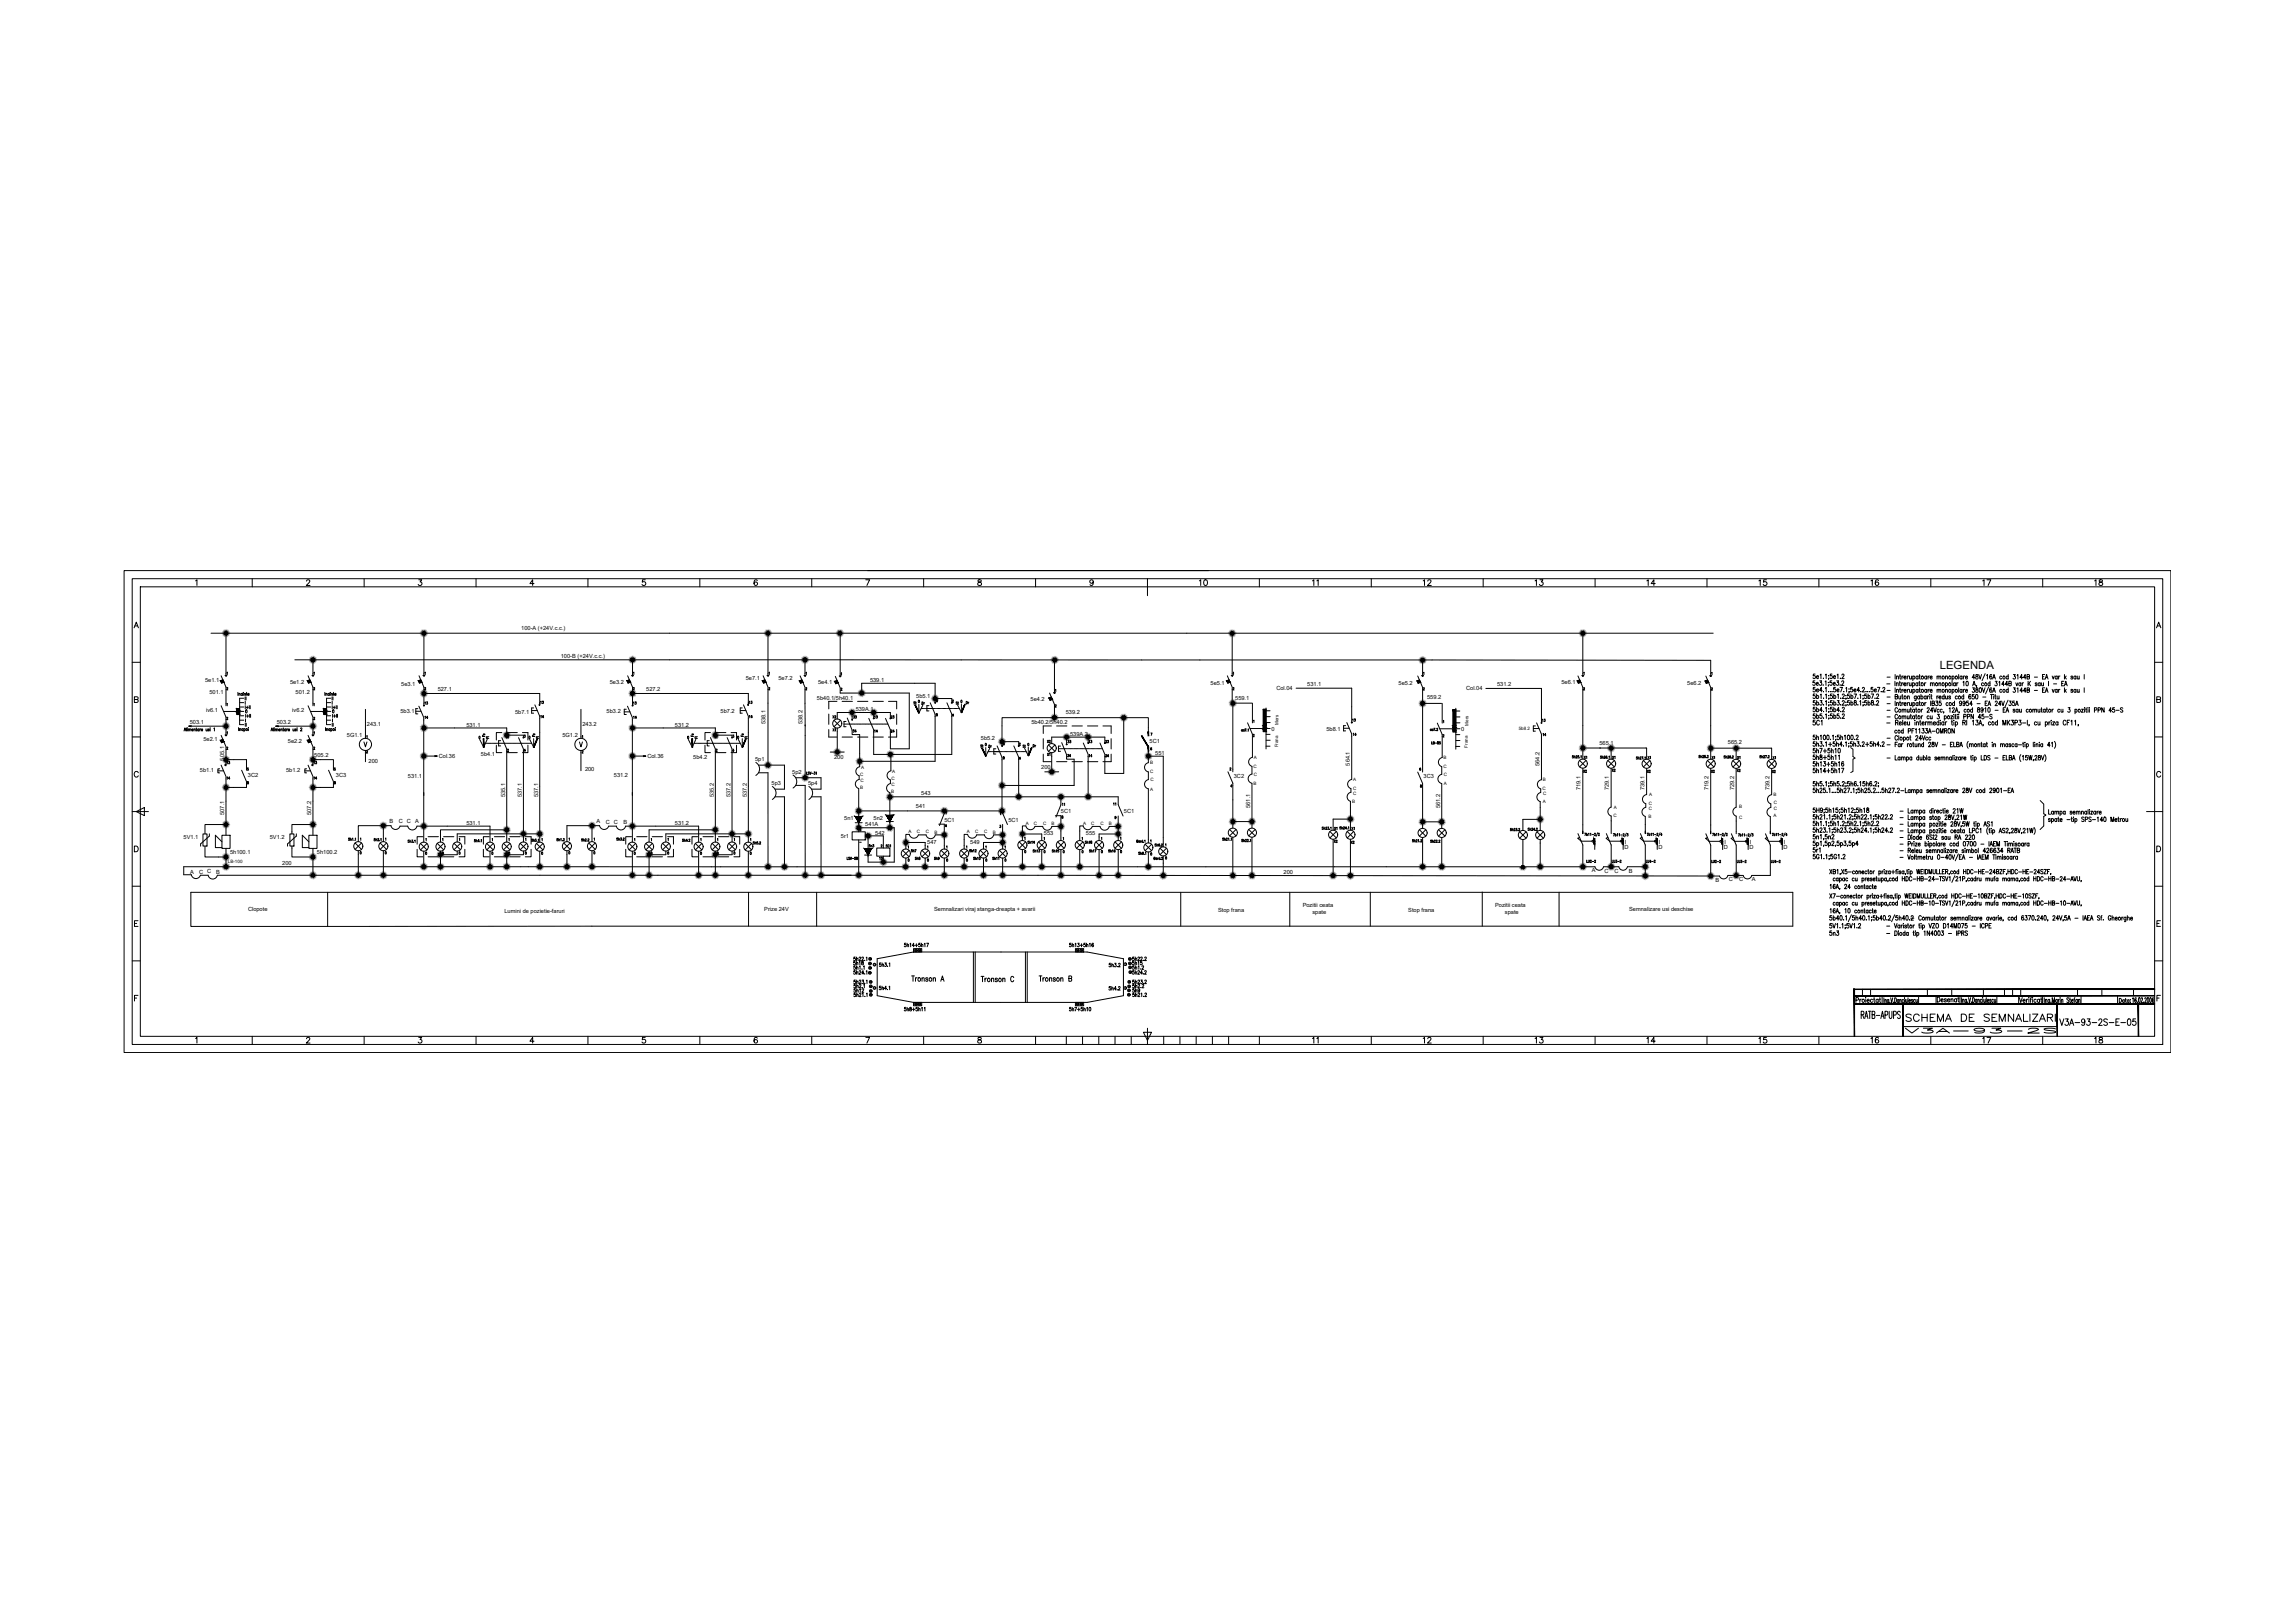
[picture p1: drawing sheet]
<svg xmlns="http://www.w3.org/2000/svg" width="1414mm" height="1000mm" viewBox="0 0 1414 1000" stroke-linecap="round" stroke-linejoin="round" font-family="sans-serif">
<defs><g id="words">
<text font-size="8.4" x="1173" y="631">SCHEMA DE SEMNALIZARI</text>
<text font-size="7.9" x="1268" y="633">V3A-93-2S-E-05</text>
<g font-size="7.1">
<text x="738" y="362">10</text>
<text x="808" y="362">11</text>
<text x="876" y="362">12</text>
<text x="945" y="362">13</text>
<text x="1014" y="362">14</text>
<text x="1083" y="362">15</text>
<text x="1152" y="362">16</text>
<text x="1221" y="362">17</text>
<text x="1290" y="362">18</text>
<text x="808" y="644">11</text>
<text x="876" y="644">12</text>
<text x="945" y="644">13</text>
<text x="1014" y="644">14</text>
<text x="1083" y="644">15</text>
<text x="1152" y="644">16</text>
<text x="1221" y="644">17</text>
<text x="1290" y="644">18</text>
</g>
<text font-size="7" x="1195" y="412">LEGENDA</text>
<text font-size="6.6" x="604" y="606">Tronson C</text>
<g font-size="6.2">
<text x="1167" y="453">cod PF1133A-OMRON</text>
<text x="1116" y="465">5h7+5h10</text>
<text x="1116" y="473">5h13+5h16</text>
<text x="1116" y="469">5h8+5h11</text>
<text x="1116" y="477">5h14+5h17</text>
<text x="1173" y="638">V3A-93-2S</text>
</g>
<g font-size="5.7">
<text x="1126" y="577">5n3</text>
<text x="697" y="613">5h9</text>
</g>
<g font-size="5.3">
<text x="525" y="596">5h18</text>
<text x="697" y="596">5h15</text>
<text x="658" y="624">5h7+5h10</text>
</g>
<g font-size="4.9">
<text x="261" y="435">13</text>
<text x="332" y="435">13</text>
<text x="389" y="435">13</text>
<text x="461" y="435">13</text>
<text x="588" y="435">St</text>
<text x="261" y="444">14</text>
<text x="389" y="444">14</text>
<text x="327" y="455">Fs</text>
<text x="429" y="455" transform="rotate(-90 429 455)">Fs</text>
<text x="512" y="452">X1</text>
<text x="538" y="453">14</text>
<text x="548" y="453">24</text>
<text x="670" y="468">14</text>
<text x="680" y="468">24</text>
<text x="975" y="469">X1</text>
<text x="996" y="469" transform="rotate(-90 996 469)">X1</text>
<text x="139" y="482">14</text>
<text x="193" y="482">14</text>
</g>
<g font-size="4.4">
<text x="562" y="435">St</text>
<text x="567" y="435">Dr</text>
<text x="594" y="435">Dr</text>
<text x="332" y="443">14</text>
<text x="461" y="443">14</text>
<text x="512" y="444">X2</text>
<text x="525" y="444">33</text>
<text x="538" y="444">13</text>
<text x="548" y="444">23</text>
<text x="833" y="446">13</text>
<text x="949" y="446">13</text>
<text x="300" y="455" transform="rotate(-90 300 455)">Fs</text>
<text x="459" y="455" transform="rotate(-90 459 455)">Fs</text>
<text x="525" y="452">34</text>
<text x="833" y="454">14</text>
<text x="950" y="455">14</text>
<text x="607" y="462" transform="rotate(-90 607 462)">St</text>
<text x="608" y="462">Dr</text>
<text x="629" y="462">St</text>
<text x="636" y="461">Dr</text>
<text x="645" y="459">X2</text>
<text x="657" y="459">33</text>
<text x="670" y="459">13</text>
<text x="680" y="459">23</text>
<text x="645" y="467">X1</text>
<text x="657" y="467">34</text>
<text x="139" y="472">13</text>
<text x="193" y="472">13</text>
<text x="1014" y="469">X1</text>
<text x="1054" y="469">X1</text>
<text x="1070" y="469">X1</text>
<text x="1091" y="469">X1</text>
<text x="975" y="477">X2</text>
<text x="992" y="477">X2</text>
<text x="1014" y="477">X2</text>
<text x="1053" y="477">X2</text>
<text x="1069" y="477">X2</text>
<text x="1091" y="477">X2</text>
<text x="657" y="498" transform="rotate(-90 657 498)">11</text>
<text x="685" y="497">11</text>
<text x="821" y="513">X1</text>
<text x="832" y="513">X1</text>
<text x="821" y="520">X2</text>
<text x="831" y="521">X2</text>
<text x="534" y="523">5n3</text>
<text x="545" y="523">5C1</text>
<text x="541" y="531">10</text>
<text x="563" y="531">5h8</text>
<text x="575" y="531">5h9</text>
</g>
<g font-size="4">
<text x="299" y="456">Fl</text>
<text x="329" y="456">Fl</text>
<text x="427" y="456">Fl</text>
<text x="458" y="456">Fl</text>
</g>
<g font-size="3.5">
<text x="321" y="388">100-A (+24V.c.c.)</text>
<text x="346" y="406">100-B (+24V.c.c.)</text>
<text x="459" y="419">5e7.1</text>
<text x="480" y="419">5e7.2</text>
<text x="126" y="420">5e1.1</text>
<text x="179" y="422">5e1.2</text>
<text x="247" y="423">5e3.1</text>
<text x="270" y="426">527.1</text>
<text x="376" y="422">5e3.2</text>
<text x="398" y="426">527.2</text>
<text x="504" y="422">5e4.1</text>
<text x="536" y="420">539.1</text>
<text x="746" y="422">5e5.1</text>
<text x="786" y="425">Col.04</text>
<text x="805" y="422">531.1</text>
<text x="862" y="422">5e5.2</text>
<text x="903" y="425">Col.04</text>
<text x="922" y="423">531.2</text>
<text x="962" y="421">5e6.1</text>
<text x="1039" y="422">5e6.2</text>
<text x="129" y="428">501.1</text>
<text x="182" y="428">501.2</text>
<text x="503" y="431">5b40.1/5h40.1</text>
<text x="565" y="430">5b5.1</text>
<text x="635" y="432">5e4.2</text>
<text x="761" y="431">559.1</text>
<text x="879" y="431">559.2</text>
<text x="206" y="433" transform="rotate(-90 206 433)">II</text>
<text x="127" y="439">iv6.1</text>
<text x="180" y="439">iv6.2</text>
<text x="247" y="440">5b3.1</text>
<text x="317" y="440">5b7.1</text>
<text x="374" y="439">5b3.2</text>
<text x="444" y="439">5b7.2</text>
<text x="527" y="438">539A.1</text>
<text x="657" y="440">539.2</text>
<text x="117" y="446">503.1</text>
<text x="170" y="446">503.2</text>
<text x="226" y="447">243.1</text>
<text x="287" y="448">531.1</text>
<text x="359" y="447">243.2</text>
<text x="416" y="448">531.2</text>
<text x="472" y="446" transform="rotate(-90 472 446)">538.1</text>
<text x="494" y="446" transform="rotate(-90 494 446)">538.2</text>
<text x="635" y="446">5b40.2/5h40.2</text>
<text x="214" y="454">5G1.1</text>
<text x="347" y="454">5G1.2</text>
<text x="604" y="456">5b5.2</text>
<text x="659" y="453">539A.2</text>
<text x="783" y="450">0</text>
<text x="817" y="451">5b8.1</text>
<text x="900" y="451">0</text>
<text x="125" y="456">5e2.1</text>
<text x="177" y="458">5e2.2</text>
<text x="708" y="458">5C1</text>
<text x="985" y="459">565.1</text>
<text x="1065" y="459">565.2</text>
<text x="194" y="466">505.2</text>
<text x="270" y="467">Col.36</text>
<text x="296" y="466">5b4.1</text>
<text x="399" y="467">Col.36</text>
<text x="427" y="468">5b4.2</text>
<text x="514" y="468">200</text>
<text x="712" y="465">551</text>
<text x="138" y="469" transform="rotate(-90 138 469)">505.1</text>
<text x="227" y="470">200</text>
<text x="465" y="469">5p1</text>
<text x="832" y="472" transform="rotate(-90 832 472)">564.1</text>
<text x="948" y="472" transform="rotate(-90 948 472)">564.2</text>
<text x="123" y="476">5b1.1</text>
<text x="153" y="479">3C2</text>
<text x="176" y="476">5b1.2</text>
<text x="207" y="479">3C3</text>
<text x="251" y="479">531.1</text>
<text x="360" y="475">200</text>
<text x="378" y="479">531.2</text>
<text x="488" y="477">5p2</text>
<text x="642" y="474">200</text>
<text x="760" y="479">3C2</text>
<text x="877" y="479">3C3</text>
<text x="475" y="484">5p3</text>
<text x="498" y="484">5p4</text>
<text x="311" y="491" transform="rotate(-90 311 491)">535.1</text>
<text x="322" y="491" transform="rotate(-90 322 491)">537.1</text>
<text x="332" y="491" transform="rotate(-90 332 491)">537.1</text>
<text x="440" y="491" transform="rotate(-90 440 491)">535.2</text>
<text x="450" y="491" transform="rotate(-90 450 491)">537.2</text>
<text x="460" y="491" transform="rotate(-90 460 491)">537.2</text>
<text x="568" y="490">543</text>
<text x="974" y="487" transform="rotate(-90 974 487)">719.1</text>
<text x="991" y="487" transform="rotate(-90 991 487)">729.1</text>
<text x="1013" y="487" transform="rotate(-90 1013 487)">739.1</text>
<text x="1053" y="487" transform="rotate(-90 1053 487)">719.2</text>
<text x="1068" y="487" transform="rotate(-90 1068 487)">729.2</text>
<text x="1090" y="487" transform="rotate(-90 1090 487)">739.2</text>
<text x="770" y="498" transform="rotate(-90 770 498)">561.1</text>
<text x="887" y="498" transform="rotate(-90 887 498)">561.2</text>
<text x="138" y="502" transform="rotate(-90 138 502)">507.1</text>
<text x="192" y="502" transform="rotate(-90 192 502)">507.2</text>
<text x="564" y="498">541</text>
<text x="654" y="501">5C1</text>
<text x="692" y="501">5C1</text>
<text x="240" y="507">B</text>
<text x="246" y="507">C</text>
<text x="251" y="507">C</text>
<text x="256" y="507">A</text>
<text x="287" y="508">531.1</text>
<text x="367" y="507">A</text>
<text x="373" y="508">C</text>
<text x="378" y="508">C</text>
<text x="384" y="508">B</text>
<text x="416" y="508">531.2</text>
<text x="520" y="505">5n1</text>
<text x="533" y="509">541A</text>
<text x="538" y="506">5n2</text>
<text x="582" y="506">5C1</text>
<text x="621" y="506">5C1</text>
<text x="539" y="514">542</text>
<text x="643" y="515">553</text>
<text x="669" y="515">555</text>
<text x="113" y="517">5V1.1</text>
<text x="166" y="517">5V1.2</text>
<text x="518" y="516">5r1</text>
<text x="571" y="520">547</text>
<text x="598" y="520">549</text>
<text x="1001" y="520">I</text>
<text x="1022" y="520">I</text>
<text x="1062" y="520">I</text>
<text x="1078" y="520">I</text>
<text x="1099" y="520">I</text>
<text x="142" y="526">5h100.1</text>
<text x="195" y="526">5h100.2</text>
<text x="1001" y="523">D</text>
<text x="1022" y="523">D</text>
<text x="1062" y="523">D</text>
<text x="1078" y="523">D</text>
<text x="1099" y="523">D</text>
<text x="174" y="533">200</text>
<text x="117" y="538">A</text>
<text x="123" y="538">C</text>
<text x="128" y="538">C</text>
<text x="133" y="538">B</text>
<text x="791" y="539">200</text>
<text x="981" y="537">A</text>
<text x="988" y="538">C</text>
<text x="995" y="538">C</text>
<text x="1003" y="538">B</text>
<text x="1057" y="543">B</text>
<text x="1065" y="543">C</text>
<text x="1071" y="543">C</text>
<text x="1079" y="543">A</text>
<text x="153" y="562">Clopote</text>
<text x="311" y="562">Lumini de pozietie-faruri</text>
<text x="471" y="561">Prize 24V</text>
<text x="575" y="562">Semnalizari viraj stanga-dreapta + avarii</text>
<text x="750" y="562">Stop frana</text>
<text x="803" y="559">Pozitii ceata</text>
<text x="809" y="563">spate</text>
<text x="868" y="562">Stop frana</text>
<text x="921" y="559">Pozitii ceata</text>
<text x="927" y="563">spate</text>
<text x="1004" y="561">Semnalizare usi deschise</text>
</g>
<g font-size="3.1">
<text x="153" y="433" transform="rotate(-90 153 433)">II</text>
<text x="153" y="449" transform="rotate(-90 153 449)">II</text>
<text x="206" y="449" transform="rotate(-90 206 449)">II</text>
</g>
<g font-size="2.8">
<text x="788" y="447" transform="rotate(-90 788 447)">Mers</text>
<text x="905" y="447" transform="rotate(-90 905 447)">Mers</text>
<text x="936" y="450">5b8.2</text>
<text x="787" y="461" transform="rotate(-90 787 461)">Frana</text>
<text x="904" y="461" transform="rotate(-90 904 461)">Frana</text>
<text x="772" y="468">A</text>
<text x="889" y="468">B</text>
<text x="531" y="474">A</text>
<text x="709" y="471">B</text>
<text x="772" y="473">C</text>
<text x="889" y="473">C</text>
<text x="530" y="478">C</text>
<text x="550" y="476">A</text>
<text x="709" y="477">C</text>
<text x="773" y="478">C</text>
<text x="889" y="478">C</text>
<text x="530" y="482">C</text>
<text x="549" y="480">C</text>
<text x="549" y="484">C</text>
<text x="709" y="481">C</text>
<text x="772" y="484">B</text>
<text x="834" y="481">A</text>
<text x="889" y="484">A</text>
<text x="951" y="481">B</text>
<text x="530" y="486">B</text>
<text x="549" y="489">B</text>
<text x="709" y="487">A</text>
<text x="834" y="487">C</text>
<text x="834" y="490">C</text>
<text x="950" y="487">C</text>
<text x="951" y="490">C</text>
<text x="1016" y="491">A</text>
<text x="1093" y="491">B</text>
<text x="833" y="495">B</text>
<text x="951" y="495">A</text>
<text x="1016" y="496">C</text>
<text x="1072" y="498">B</text>
<text x="1093" y="496">C</text>
<text x="994" y="504">C</text>
<text x="994" y="498">A</text>
<text x="1016" y="504">B</text>
<text x="1016" y="499">C</text>
<text x="1093" y="503">A</text>
<text x="1093" y="499">C</text>
<text x="632" y="508">A</text>
<text x="637" y="508">C</text>
<text x="643" y="508">C</text>
<text x="648" y="508">B</text>
<text x="667" y="508">A</text>
<text x="672" y="508">C</text>
<text x="678" y="508">C</text>
<text x="683" y="508">B</text>
<text x="1071" y="505">C</text>
<text x="560" y="514">A</text>
<text x="565" y="514">C</text>
<text x="570" y="514">C</text>
<text x="576" y="514">B</text>
<text x="596" y="514">A</text>
<text x="601" y="514">C</text>
<text x="606" y="514">C</text>
<text x="612" y="514">B</text>
<text x="140" y="532">LB-100</text>
</g>
<text font-size="2.6" x="529" y="520">-</text>
</g></defs>
<!-- layer: 0 -->
<g fill="none" stroke="#000" stroke-width=".62">
<path d="M76 352h1261v297h-1261zM81 357h1251v287h-1251zM121 358v-1v4M155 357v5M189 358l1-1 1 1-2 3h2M224 357v5M258 357h2l-1 2a1.2 1.2 0 0 1 1 1 1.2 1.2 0 0 1-2 0M293 357v5M329 360h-2l1-3v4M362 357v5M398 357h-2v2a1.2 1.2 0 0 1 2 0 1.2 1.2 0 0 1-1 2 1.2 1.2 0 0 1-1-1M431 357v5"/>
<path d="M467 358l-1-1a1.5 1.5 0 0 0-2 2 1.6 1.6 0 0 0 3 1 1.1 1.1 0 0 0-1-1 1.1 1.1 0 0 0-1 1M500 357v5M533 357h3l-2 4M535 352h210M569 357v5M603 357v1l2 2a1.2 1.2 0 0 1-1 1 1.2 1.2 0 0 1-2-1l3-2-1-1zM638 357v5M674 358a1.1 1.1 0 0 1-2 1 1.1 1.1 0 0 1 0-1 1.1 1.1 0 0 1 1 0v3l-1-1M707 357v10M776 357v5M845 357v5M914 357v5"/>
<path d="M983 357v5M1052 357v5M1121 357v5M1190 357v5M1258 357v5M86 362h1241v277h-1241zM83 387l1-4 1 4M83 386h2M130 390h925M139 390v26M261 390v26M473 390v26"/>
<path d="M518 390v27M759 390v26M975 390v26M1329 387l1-4 1 4M1329 386h2M81 408h5M136 420l1-1 1 1-1 1zM136 416l3 7v12M139 416h1M140 414v2M182 407h872v9M189 420l2-1v1l-1 1z"/>
<path d="M190 416l3 7v12M192 416h1M193 407v9M193 414h1v2M258 420l1-1 1 1-2 1zM258 416l3 7v10M261 416h1M262 414v2M386 420l2-1v1l-1 1zM387 416l3 7v10M389 416h1M390 407v9"/>
<path d="M390 414h1v2M470 420l1-1 1 1-2 1zM470 416l3 7v48M473 416h1M474 414v2M493 420l1-1 1 1-2 1zM493 416l3 8v23M495 416h2M496 407v9M496 414h1v2M514 420l2-1v2h-1zM515 417l3 7v3h42v34h-11v-10"/>
<path d="M517 417h1M518 415v1M650 407v20M756 420l1-1 1 1-2 1zM756 416l3 7v10M759 416h1M760 414v2M873 420l2-1v1l-1 1zM873 417l3 7v52M876 416h1M876 407v9M877 415v-1v2"/>
<path d="M972 420l1-1 1 1-2 1zM972 417l3 7v44M975 416h1M976 415v-1v2M1051 420l1-1 1 1-2 1zM1051 417l3 7v44M1053 416h2M1054 415l1-1v2M1118 420h-1v1a.8 .8 0 0 1 1 0 .8 .8 0 0 1 0 1 .8 .8 0 0 1-1 0M1118 415h-1v2a.8 .8 0 0 1 1 0 .8 .8 0 0 1 0 1 .8 .8 0 0 1-1 0M1119 417h1v-1a.8 .8 0 0 0-1 1 .8 .8 0 0 0 1 1M1121 420h1v1a.8 .8 0 0 1 0 1 .8 .8 0 0 1-1 0"/>
<path d="M1121 416l1-1v3M1123 418h.1M1125 416v-1v3M1127 416h.1M1127 418l-1 1M1129 420h-1l-1 1a1 1 0 0 1 2 0 .8 .8 0 0 1-1 1 .8 .8 0 0 1-1 0M1129 415h-1v2a.8 .8 0 0 1 1 0 .8 .8 0 0 1 0 1 1 1 0 0 1-2 0M1130 417h1v-1a.8 .8 0 0 0-1 1 .8 .8 0 0 0 1 1M1132 420h1l-1 1a.8 .8 0 0 1 1 1 1 1 0 0 1-2 0M1132 416v-1v3M1134 418h.1M1135 416v-1l1 1-1 2h1"/>
<path d="M1163 417h1M1167 420v3M1168 416v2M1168 417h2v1M1168 417v1M1170 417h1M1170 420v2l1 1M1171 416v2M1172 417v1M1173 417h-1M1173 417h1a.8 .8 0 0 0-1 1 .8 .8 0 0 0 1 0M1175 417v1"/>
<path d="M1176 417h-1M1176 417l1 1h1M1178 417v1M1178 417h1a.8 .8 0 0 1 1 1 1 1 0 0 1-2 0M1178 417v2M1182 417h-1a.8 .8 0 0 0-1 1 1 1 0 0 0 2 0M1182 417v1M1182 417h1M1182 420v2l1 1M1183 416v2M1187 417a.8 .8 0 0 0-1 1 .8 .8 0 0 0 1 0M1187 417v1"/>
<path d="M1188 417v1M1189 417h-1M1189 417h1a.8 .8 0 0 0-1 1 .8 .8 0 0 0 1 0M1193 417h1l1 1M1193 417v1M1195 417h1v1M1199 417h1v1M1199 417v1M1203 420v3M1203 417a.8 .8 0 0 1 1 1 .8 .8 0 0 1-1 0M1203 417v2M1207 416v2"/>
<path d="M1209 417a1.1 1.1 0 0 0-2 1 1 1 0 0 0 2 0M1209 417v1M1210 417v1M1210 417h.1M1211 417h1a.8 .8 0 0 0-1 1 .8 .8 0 0 0 1 0M1212 420a1.3 1.3 0 0 1 1 1 1.3 1.3 0 0 1-1 1zM1217 418h-2l1-2v2M1217 416v1a1 1 0 0 1 2 0 1 1 0 0 1-1 1 1 1 0 0 1-1-1 1 1 0 0 1 1 0v-1zM1219 416l1 2 1-2M1223 415l-2 4M1224 416v2M1226 420v3"/>
<path d="M1227 416a1.3 1.3 0 0 0-1 1 1.3 1.3 0 0 0 1 1 .8 .8 0 0 0 0-1 .8 .8 0 0 0-1 0v1M1228 418v-2l1 2M1228 418h1M1229 420h1v1a.8 .8 0 0 1 0 1 .8 .8 0 0 1-1 0M1233 417a.8 .8 0 0 0-1 1 .8 .8 0 0 0 1 0M1237 417a.8 .8 0 0 0-1 1 .8 .8 0 0 0 1 0M1237 416v2M1240 416h2l-1 1a.8 .8 0 0 1 1 1 1 1 0 0 1-2 0M1243 416v2M1246 418h-2l2-2v2M1248 418h-1l1-2v2M1249 417h1v-1h-1v2h1v-1"/>
<path d="M1249 420v3M1251 420l-2 2M1253 417h2M1258 417h1M1260 416h-2v2h2M1260 418l1-2 1 2M1260 418h1M1262 420v3M1264 417l1 1 1-1M1267 417a.8 .8 0 0 0-1 1 .8 .8 0 0 0 1 0M1267 417v1M1268 417v1"/>
<path d="M1269 417h-1M1272 420h-2v3h2M1272 416v2M1272 417l1 1M1273 417l-1 1M1277 417h-1l1 1h-1M1279 417a.8 .8 0 0 0-1 1 .8 .8 0 0 0 1 0M1279 417v1M1280 417v1h1M1281 417v1M1284 416v2M1327 408h5"/>
<path d="M83 431h2v-1l-2-1v4h2v-1l-1-1M136 435l3 7v11M138 438h8M140 424v1M140 434v-1v2M147 427v2M147 428l1-1v2M148 437h-2v3h2M148 438h2M148 433h2M148 436h2M149 428v-1l-1 1 1 1v-1"/>
<path d="M149 427v2M150 427h.1M150 427v2M150 430h-2v17h2M150 428l1-1v2M151 432v2M151 435v2M152 436h1M152 427h.1M152 427v2M152 435v2M153 428h1l-1-1v1h1"/>
<path d="M154 435v2M190 435l3 7v11M191 438h8M193 424h1l-1 1h1M193 434l1-1v2M200 427v2M201 428v-1l1 2M201 427v2M201 437h-2v3h2M201 438h3M201 433h3M201 436h3"/>
<path d="M203 428l-1-1v1v1l1-1M203 427v2M203 427h.1M204 430h-3v17h3M204 428l1-1v2M204 427v2M205 432v2M205 435v2M205 436h2M205 427h1M205 427l1 2M206 435v2"/>
<path d="M206 428h1v-1l-1 1h1M207 435v2M208 435v2M225 437v18M256 438h3M257 437h-1v3h1M258 435l3 7v67M261 427h72v8l-1-1h1M262 424v1M328 438h3M329 436h-1v3h1M330 434l3 7"/>
<path d="M358 437v18M385 439h3M386 437h-1v3h1M387 435l3 7v67M390 427h71v8M390 424h1l-1 1h1M456 438h4M457 436h-1v3h1M458 434l3 7v73M474 424v1M496 424h1l-1 1h1M516 432h-5v5"/>
<path d="M516 439h33M518 424h1l-1 1h1M519 432h6M528 432h7M531 427v-6h45v12M538 432h6M547 432h5v5M566 437h.1M566 438h.1M566 438v1M566 439h.1M567 438l-1 1"/>
<path d="M567 438h.1M567 437v1M571 437h4M571 435v3h1M573 433l3 7v29h-46M575 437h.1M576 437h.1M576 430h10M576 437h1M577 440l1 1h-1l1-1zM577 437h1M578 431l-1 1"/>
<path d="M578 437h.1M579 437h.1M579 437h1M580 437h1M581 437h.1M582 437h.1M582 437h1M583 437h1M583 433l3 7v25h-48v-14M584 437h.1M585 437h.1M585 437h1"/>
<path d="M586 437h1M591 437h.1M591 437l1 1M592 438v1M592 439h.1M592 437h.1M592 437v1M646 430h2v1l-1 1zM647 427l3 7v8M649 427h1M650 435h1l-1 1h1M650 425v1"/>
<path d="M759 433h12M760 433v43M760 424v1M772 433v12M780 437h-2v14h2M780 438h2M780 436v26M799 424h34v21M876 433h12M877 424h1l-1 1h1M889 433v13M897 437h-2v10"/>
<path d="M897 438h2M897 436v26M915 424h35v20M976 424v1M1054 424h1l-1 1h1M1118 432h-1v1a.8 .8 0 0 1 1 0 .8 .8 0 0 1 0 1 .8 .8 0 0 1-1 0M1118 428h-1v1a.8 .8 0 0 1 1 0 .8 .8 0 0 1 0 1 .8 .8 0 0 1-1 0M1118 424h-1v1a.8 .8 0 0 1 1 0 .8 .8 0 0 1 0 1 .8 .8 0 0 1-1 0M1118 436h-1v1a.8 .8 0 0 1 1 0 .8 .8 0 0 1 0 1 .8 .8 0 0 1-1 0M1118 440h-1v1a.8 .8 0 0 1 1 0 .8 .8 0 0 1 0 1 .8 .8 0 0 1-1 0M1119 421h1a.8 .8 0 0 0-1 0 .8 .8 0 0 0 1 1M1119 425h1a.8 .8 0 0 0-1 1 .8 .8 0 0 0 1 0"/>
<path d="M1119 433a1.1 1.1 0 0 1 2 1 1 1 0 0 1-2 0M1119 429a1.1 1.1 0 0 1 2 1 1 1 0 0 1-2 0M1119 437a1.1 1.1 0 0 1 2 1 1 1 0 0 1-2 0M1119 428v2M1119 432v3M1119 436v3M1119 440v3M1121 432h2l-1 1a.8 .8 0 0 1 1 1 1 1 0 0 1-2 0M1121 428h1v2M1122 440h-1v1a.8 .8 0 0 1 1 0 .8 .8 0 0 1 0 1 .8 .8 0 0 1-1 0M1123 425h-2l1-1v2M1123 438h-2l1-2v3"/>
<path d="M1123 422h.1M1123 426h.1M1123 434h.1M1123 430h.1M1123 438h.1M1124 420h1v2M1125 424v2M1125 432v3M1125 428v2M1125 436v3M1126 420h.1M1127 422l-1 1"/>
<path d="M1127 426h.1M1127 433h.1M1127 429h.1M1127 437h.1M1127 434v1M1127 430v1M1127 438v1M1128 426h.1M1129 426h.1M1129 432h-1v1a.8 .8 0 0 1 1 0 .8 .8 0 0 1 0 1 .8 .8 0 0 1-1 0M1129 428h-1v1a.8 .8 0 0 1 1 0 .8 .8 0 0 1 0 1 .8 .8 0 0 1-1 0M1129 436h-1v1a.8 .8 0 0 1 1 0 .8 .8 0 0 1 0 1 .8 .8 0 0 1-1 0"/>
<path d="M1129 440h-1v1a.8 .8 0 0 1 1 0 .8 .8 0 0 1 0 1 .8 .8 0 0 1-1 0M1129 421h2a1 1 0 0 0-2 0 1.1 1.1 0 0 0 2 1M1130 433a.8 .8 0 0 1 1 1 .8 .8 0 0 1-1 0M1130 429a.8 .8 0 0 1 1 1 .8 .8 0 0 1-1 0M1130 437a.8 .8 0 0 1 1 1 .8 .8 0 0 1-1 0M1130 428v2M1130 432v3M1130 436v3M1130 440v3M1131 424h-1v1a.8 .8 0 0 1 1 0 .8 .8 0 0 1 0 1 .8 .8 0 0 1-1 0M1132 425h1a.8 .8 0 0 0-1 1 .8 .8 0 0 0 1 0M1132 432h1l-1 1a.8 .8 0 0 1 1 1 .8 .8 0 0 1-1 0"/>
<path d="M1132 428h1v2M1133 440h-1v1a.8 .8 0 0 1 1 0 .8 .8 0 0 1 0 1 .8 .8 0 0 1-1 0M1133 438h-1l1-2v3M1134 424h1l-1 2M1134 422h.1M1134 434h.1M1134 430h.1M1134 438h.1M1135 420h1l-1 2h1M1135 432h1l-1 3h1M1135 428h1l-1 2h1M1135 436h1l-1 3h1"/>
<path d="M1136 426h.1M1137 424h1v2M1137 433h.1M1137 429h.1M1137 434v1M1137 430v1M1139 425h.1M1139 426v1M1139 432h-1v1a.8 .8 0 0 1 1 0 .8 .8 0 0 1 0 1 .8 .8 0 0 1-1 0M1139 428h-1v1a.8 .8 0 0 1 1 0 .8 .8 0 0 1 0 1 .8 .8 0 0 1-1 0M1140 433h1a.8 .8 0 0 1 1 1 1 1 0 0 1-2 0M1140 429h1a.8 .8 0 0 1 1 1 1 1 0 0 1-2 0"/>
<path d="M1140 428v2M1140 432v3M1141 424h-1v1a.8 .8 0 0 1 1 0 .8 .8 0 0 1 0 1 .8 .8 0 0 1-1 0M1142 425h1a.8 .8 0 0 0-1 1 .8 .8 0 0 0 1 0M1142 428h2l-1 2M1142 432v1a1 1 0 0 1 2 0 1.1 1.1 0 0 1-1 2 1.2 1.2 0 0 1-1-2 1.2 1.2 0 0 1 2-1zM1145 434h.1M1145 430h.1M1146 425h-2l1-1v2M1146 432v3M1146 428v2M1146 426h.1"/>
<path d="M1147 424h1h1l-2 2h2M1148 433h.1M1148 429h.1M1148 434v1M1148 430v1M1150 426h.1M1150 432h-1v1a.8 .8 0 0 1 1 0 .8 .8 0 0 1 0 1 .8 .8 0 0 1-1 0M1150 428h-1v1a.8 .8 0 0 1 1 0 .8 .8 0 0 1 0 1 .8 .8 0 0 1-1 0M1151 426h.1M1151 433a.8 .8 0 0 1 1 1 .8 .8 0 0 1-1 0M1151 429a.8 .8 0 0 1 1 1 .8 .8 0 0 1-1 0M1151 428v2"/>
<path d="M1151 432v3M1152 426h.1M1153 428h1l-1 2M1153 432v1a1 1 0 0 1 1 0 1.1 1.1 0 0 1-1 2 1.2 1.2 0 0 1 0-2 1.2 1.2 0 0 1 1-1zM1154 424h-1v1a.8 .8 0 0 1 1 0 .8 .8 0 0 1 0 1 .8 .8 0 0 1-1 0M1155 425h1a.8 .8 0 0 0-1 1 .8 .8 0 0 0 1 0M1155 434h.1M1155 430h.1M1156 432h1l-1 3h2M1156 428h1l-1 2h2M1157 424h1l-1 2M1159 426h.1"/>
<path d="M1160 424h1l-1 2h1M1162 421h2M1163 438h1M1163 434h1M1163 430h1M1163 425h1M1168 429h1v-1h-1v3l1-1v-1M1168 424v3M1168 432v3M1168 421h1v2M1168 421v2M1168 433h2v2"/>
<path d="M1168 425h2v2M1168 425v2M1168 433v2M1169 437a.8 .8 0 0 0-1-1 .8 .8 0 0 0-1 1v1a.8 .8 0 0 0 1 1 .8 .8 0 0 0 1-1M1170 429v2l1-1M1170 421h1M1170 433h1M1170 425h1M1171 432v2v1M1171 424v2v1M1171 429v2M1172 421v2"/>
<path d="M1172 429h.1M1172 425v2M1172 433v2M1172 438l1-1v2M1172 437v2M1172 428v2v1M1172 421v1M1173 433l-1 1M1173 425l-1 1M1173 422h1v-1a.8 .8 0 0 0-1 1 .8 .8 0 0 0 1 0M1173 438l1-1v2M1173 434h1v-1a.8 .8 0 0 0-1 1 .8 .8 0 0 0 1 0"/>
<path d="M1173 426h1v-1a.8 .8 0 0 0-1 1 .8 .8 0 0 0 1 0M1175 421v2M1175 437v2l1-1M1175 425v2M1175 433v2M1175 429h1v2M1175 429v2M1176 421l-1 1M1176 433l-1 1M1176 425l-1 1M1176 437v2M1176 421v1h1"/>
<path d="M1176 433l1 2 1-1M1176 425l1 2 1-1M1177 437h1M1177 436v2l1 1M1177 421v2M1178 425v2M1178 433v2M1178 421h1a.8 .8 0 0 1 1 1 1 1 0 0 1-2 0M1178 421v3M1178 433h1a.8 .8 0 0 1 1 1 1 1 0 0 1-2 0M1178 425h1a.8 .8 0 0 1 1 1 1 1 0 0 1-2 0M1178 425v3"/>
<path d="M1178 433v3M1180 437h-1a.8 .8 0 0 0-1 1 1 1 0 0 0 2 0M1180 437v2M1180 437h1M1180 436v2l1 1M1181 429l-1 2v1M1181 429h-1a.8 .8 0 0 0-1 1 1 1 0 0 0 2 0M1182 421h-1a.8 .8 0 0 0-1 1 1 1 0 0 0 2 0M1182 421v2M1182 433h-1a.8 .8 0 0 0-1 1 1 1 0 0 0 2 0M1182 425h-1a.8 .8 0 0 0-1 1 1 1 0 0 0 2 0M1182 425v2"/>
<path d="M1182 433v2M1182 421h1M1182 433h1M1182 425h1M1183 432v2v1M1183 429h-1a.8 .8 0 0 0-1 1 1 1 0 0 0 2 0M1183 424v2v1M1183 429v2M1183 429h1a.8 .8 0 0 1 1 1 1 1 0 0 1-2 0M1183 428v3M1184 437v2M1185 437l-1 1"/>
<path d="M1186 421v2M1186 433v2M1187 421l-1 1M1187 433l-1 1M1187 429h-1a.8 .8 0 0 0-1 1 1 1 0 0 0 2 0M1187 429v2M1187 425a.8 .8 0 0 0-1 1 .8 .8 0 0 0 1 0M1187 425v2M1187 437l1-1 1 1-2 2h2M1188 429v2M1188 425v2M1188 429v1"/>
<path d="M1189 425l-1 1M1189 428h.1M1189 429v2M1189 426h1v-1a.8 .8 0 0 0-1 1 .8 .8 0 0 0 1 0M1189 421h1v2M1189 421v2M1189 432v3M1190 429h.1M1190 428v2v1M1190 433h2v-1h-2v3h2l-1-2M1190 421h2v2M1191 438h-2l1-2v3"/>
<path d="M1191 436l1 3 1-3M1193 432h1l-1 1a.8 .8 0 0 1 1 1 1 1 0 0 1-2 0M1193 429v2M1193 425h1l1 2M1193 425v2M1194 429l-1 1M1195 421h1v2M1195 421v2M1195 430h1v-1a.8 .8 0 0 0-1 1 .8 .8 0 0 0 1 0M1195 425h1v2M1195 437h-1a.8 .8 0 0 0-1 1 1 1 0 0 0 2 0M1196 432h-1v1a.8 .8 0 0 1 1 0 .8 .8 0 0 1 0 1 .8 .8 0 0 1-1 0"/>
<path d="M1197 437h-1a.8 .8 0 0 0-1 1 1 1 0 0 0 2 0M1198 439h-1M1198 429a1.1 1.1 0 0 0-2 1 1 1 0 0 0 2 0M1198 428v3M1199 421a.8 .8 0 0 1 1 1 .8 .8 0 0 1-1 0M1199 421v3M1199 429v2l1-1M1199 425h1v2M1199 425v2M1200 429v2M1200 433a.8 .8 0 0 0-1 1 .8 .8 0 0 0 1 0M1201 437v-1v3"/>
<path d="M1202 429h-1l1 1h-1M1203 425a.8 .8 0 0 1 1 1 .8 .8 0 0 1-1 0M1203 425v3M1203 437v-1l1 1-1 2h1M1204 433a.8 .8 0 0 0-1 1 .8 .8 0 0 0 1 0M1204 432v3M1205 439v-3l1 3M1205 421h-1a.8 .8 0 0 0-1 1 1 1 0 0 0 2 0M1205 421v2M1205 438h1M1206 421v2M1206 429a.8 .8 0 0 0-1 1 .8 .8 0 0 0 1 0"/>
<path d="M1206 421v1M1207 424v3M1207 439h.1M1209 433l-1 1a.8 .8 0 0 1-1-1 .8 .8 0 0 1 1-1v3l-1-1M1209 425a1.1 1.1 0 0 0-2 1 1 1 0 0 0 2 0M1209 425v2M1209 420h1v3M1210 425v2M1210 429a.8 .8 0 0 0-1 1 .8 .8 0 0 0 1 0M1210 428v3M1210 425v1M1211 433l-1 1a.8 .8 0 0 1-1-1 1.1 1.1 0 0 1 2-1l-1 3-1-1"/>
<path d="M1211 426h1v-1a.8 .8 0 0 0-1 1 .8 .8 0 0 0 1 0M1211 437a.8 .8 0 0 0-1 1 .8 .8 0 0 0 1 0M1213 432h-1v1a.8 .8 0 0 1 1 0 .8 .8 0 0 1 0 1 1 1 0 0 1-2 0M1214 428a1.3 1.3 0 0 0-1 1 1.3 1.3 0 0 0 1 2 1 1 0 0 0 0-2 .8 .8 0 0 0-1 0v1M1215 434h-1l1-2v3M1215 437a.8 .8 0 0 0-1 1 .8 .8 0 0 0 1 0M1215 424h1v1a.8 .8 0 0 1 1 1 1 1 0 0 1-2 0M1215 436v3M1215 423l1-3 1 3M1216 422h1M1216 428h-1v1a.8 .8 0 0 1 1 0 .8 .8 0 0 1 0 1 .8 .8 0 0 1-1 0M1217 428a1.3 1.3 0 0 1 2 1 1.4 1.4 0 0 1-2 2z"/>
<path d="M1217 424v1a1 1 0 0 1 2 0 1.1 1.1 0 0 1-1 2 1 1 0 0 1-1-1 1 1 0 0 1 1-1v-1zM1218 422v1M1218 434h2M1218 436v1a1.1 1.1 0 0 1 2 1 1 1 0 0 1-1 1 .9 .9 0 0 1-1-1 .9 .9 0 0 1 1-1l1-1zM1220 424a1.3 1.3 0 0 1 1 1 1.3 1.3 0 0 1-1 2zM1221 424l1 3 1-3M1222 430h1M1222 437l-1 1a.8 .8 0 0 1-1-1 1.1 1.1 0 0 1 2-1l-1 3v-1M1222 421a.8 .8 0 0 0-1 1 .8 .8 0 0 0 1 0M1223 437v-1v3M1223 433h1M1224 432h-1v3h1"/>
<path d="M1225 435l1-3v3M1225 436a1.3 1.3 0 0 1 1 1 1.3 1.3 0 0 1-1 2zM1225 434h1M1225 423l-2 5M1226 421a.8 .8 0 0 0-1 1 .8 .8 0 0 0 1 0M1226 428h2M1227 428v3M1227 424a1.3 1.3 0 0 0-1 1 1.3 1.3 0 0 0 1 2 1 1 0 0 0 0-2 .8 .8 0 0 0-1 0v1M1228 427v-3l1 3M1228 426h1M1228 428h.1M1228 429v2"/>
<path d="M1229 429h1M1229 438h2M1229 433l1-1 1 1-2 2h2M1229 428v2l1 1M1230 429l1 2 1-1M1231 420h1v3M1232 429v2M1233 434h-2l1-2v3M1233 432l1 3 1-3M1233 425a.8 .8 0 0 0-1 1 .8 .8 0 0 0 1 0M1234 437h1M1235 422h-2l1-2v3"/>
<path d="M1236 436h-2v3h2M1236 439l1-3 1 3M1236 438h1M1237 422h-2l1-2v3M1237 431l-2 5M1237 425a.8 .8 0 0 0-1 1 .8 .8 0 0 0 1 0M1237 424v3M1238 421h1v-1h-1v3l1-1v-1M1238 432h1l-1 1a.8 .8 0 0 1 1 1 .8 .8 0 0 1-1 0M1240 424h2l-1 1a.8 .8 0 0 1 1 1 1 1 0 0 1-2 0M1241 432h-1v1a.8 .8 0 0 1 1 0 .8 .8 0 0 1 0 1 .8 .8 0 0 1-1 0M1241 437h-1l1 1h-1"/>
<path d="M1242 435l1-3v3M1242 421l1 2v-2M1242 434h1M1243 424v3M1243 437a.8 .8 0 0 0-1 1 .8 .8 0 0 0 1 0M1243 437v2M1244 437v2l1-1M1245 421a.8 .8 0 0 0-1 1 .8 .8 0 0 0 1 0M1245 421v2M1245 437v2M1246 421v2M1246 426h-2l2-2v3"/>
<path d="M1247 421l-1 1M1248 426h-1l1-2v3M1249 425h1v-1h-1v3l1-1v-1M1250 437h-1a.8 .8 0 0 0-1 1 1 1 0 0 0 2 0M1250 421l1 2M1252 438l1-1 1 2M1252 437v2M1253 425h2M1254 438l1-1v2M1255 421h-1l1 1h-1M1256 437v2l1-1M1257 437v2"/>
<path d="M1257 421a.8 .8 0 0 0-1 1 .8 .8 0 0 0 1 0M1257 421v2M1257 437h1M1258 436v2v1M1258 421v1h1M1258 425h1M1259 421v2M1260 424h-2v3h2M1260 437a.8 .8 0 0 0-1 1 .8 .8 0 0 0 1 0M1260 427l1-3 1 3M1260 437v2M1260 426h1"/>
<path d="M1261 437h.1M1261 436v2l1 1M1264 437v2M1264 425l1 2 1-2M1265 437l-1 1M1265 421h2M1267 425a.8 .8 0 0 0-1 1 .8 .8 0 0 0 1 0M1267 425v2M1268 425v2M1269 437a.8 .8 0 0 0-1 1 .8 .8 0 0 0 1 0M1269 425l-1 1M1270 437v2l1-1"/>
<path d="M1270 421h1M1271 437v2M1272 423l1-3 1 3M1272 424v3M1272 422h1M1272 426l1 1M1273 425l-1 1M1274 436h1v1a.8 .8 0 0 1 0 1 .8 .8 0 0 1-1 0M1277 425h-1l1 1v1l-1-1M1278 437h1a.8 .8 0 0 1 1 1 1 1 0 0 1-2 0M1278 437v3M1279 425a.8 .8 0 0 0-1 1 .8 .8 0 0 0 1 0"/>
<path d="M1279 425v2M1280 425v2l1-1M1281 425v2M1282 437h2l-2 2h2M1284 424v3M1284 436h.1M1284 437v2M1285 437h1M1285 436v2l1 1M1286 436h.1M1286 437v2M1287 436h.1"/>
<path d="M1287 437v2M1290 438l2-1v-1h-2v3M1293 438l1-1v-1h-1v3M1296 436v3l-1-3v3M1301 438h-2l1-2v3M1303 436h-1v1a.8 .8 0 0 1 1 0 1 1 0 0 1 0 2 1.1 1.1 0 0 1-2-1M1304 438h2M1308 436h-1h-1l2 2-1 1-1-1M1329 431h2v-1l-2-1v4h2v-1l-1-1M81 454h5M113 450l1-1 1 1M114 450h.1"/>
<path d="M115 449v1M115 449h.1M116 450l1-1v1M116 449v1M116 447h23M117 450l1-1v1M118 447h-2l2 1M118 450h1v-1l-1 1h1M120 450v-1v1M120 449v1M121 449h.1M121 449v1"/>
<path d="M123 449h-1v1h1M123 449v1M124 449l-1 1M124 450h1v-1l-1 1h1M127 449v1h1M128 449v1M129 449h-1l1 1h-1M129 449h.1M130 449v1M132 449v1M136 456h1l1 1-1 1zM136 453l3 7v10"/>
<path d="M139 453h1M140 442v1M140 451v1M147 448v2M148 449v1M148 444h2M148 441h2M150 449h-1v1h1M150 449v1M150 449h1v1h-1M150 449v2M151 443v2"/>
<path d="M151 440v2M152 441h1M153 440v2M153 449v1M154 440v2M167 450l1-1v1M167 450h1M168 449v1M169 449h.1M169 449v1M170 450v-1v1M170 449v1"/>
<path d="M170 450l1-1v1M171 447h-1M172 450h1l-1-1v1h1M173 450l1-1v1M173 449v1M174 449h1M175 449v1M176 449l-1 1h1M176 449v1M177 449v1M178 450v-1v1M180 449l1 1"/>
<path d="M181 449v1M183 449h-1l1 1h-1M183 449h.1M183 449v1M185 449h1l-1 1h1M189 456h2v1l-1 1zM190 453a29 29 0 0 1 3 19l-1-1h1M192 453h1M193 447h-23l1 1M193 442h1l-1 1h1M193 451h1v1M201 448v2"/>
<path d="M201 449h1v1M201 449v1M201 444h3M201 441h3M203 449l-1 1h1M203 449v1M204 449l1 1h-1M204 449v2M205 443v2M205 440v2M205 441h2M206 440v2"/>
<path d="M207 449v1M207 440v2M208 440v2M224 457l1 3 1-3M225 455a4 4 0 0 0-4 4 4 4 0 0 0 4 3M225 455a4 4 0 0 1 4 4 4 4 0 0 1-4 3M226 454v-1v2M261 449h51v5M296 456v1M296 457h.1M296 458h1M297 458v1"/>
<path d="M297 459h.1M297 460h1M298 460h.1M299 459h.1M299 458v1M299 458h1M299 457v1M300 458h.1M301 458h.1M301 458h1M302 458h1M303 458h.1"/>
<path d="M304 458h.1M304 458h1M305 458h1M306 459v5h3M306 458h.1M307 458h4M308 456h-1v4h1M309 451h-3v5M309 455l3 7v49M311 458h1M312 453h10v1M312 458h1"/>
<path d="M312 451h7M313 454v-1v2M313 458h.1M314 458h.1M314 458h1M315 458h1M316 458h.1M317 458h.1M317 458h1M318 458h1M319 458h.1M319 455l3 7v1"/>
<path d="M320 458h.1M320 458h2M322 458h.1M322 451h3v5M323 458h.1M323 453h1v1h-1M323 458h1M324 458h1M325 458h.1M325 459v5h-3M326 458h.1M326 458h1"/>
<path d="M327 457h.1M327 457l1 1h-1M328 458v1M328 459h.1M328 460h1M329 457v1M329 458h.1M329 459h.1M329 459v1M333 443v71M357 457l1 3 1-3M358 455a4 4 0 0 1 4 4 4 4 0 0 1-4 3"/>
<path d="M358 455a4 4 0 0 0-4 4 4 4 0 0 0 4 3M359 454v-1v2M390 449h51v5M425 457h.1M425 458h.1M425 458l1 1M426 459h.1M426 460h.1M427 460h.1M427 459h.1M428 458l-1 1M428 457v1"/>
<path d="M428 458h1M429 458h1M430 458h.1M431 458h.1M431 458h1M432 458h1M433 458h.1M434 458h.1M434 459v5h4M434 458h1M435 458h5M437 456h-1v4h1"/>
<path d="M438 451h-4v5M438 455l3 7v49M440 458h.1M441 453h10v1M441 458h.1M441 451h6M441 454l1-1v2M441 458h1M442 458h1M443 458h.1M444 458h.1M444 458h1"/>
<path d="M445 458h1M446 458h.1M447 458h.1M447 458h1M448 455l3 7v57M448 458h1M449 458h1M450 458h1M450 451h4v5M451 458h1M451 453h1v1h-1M452 458h.1"/>
<path d="M453 458h.1M453 458h1M454 459v5h-4M454 458h1M455 458h.1M455 457h1M456 457v1M456 458v1M456 459h1M457 460h.1M457 457v1M457 458h.1"/>
<path d="M457 459h.1M457 459v1M496 447h.1M496 447v32M511 450v4h5M511 440v6M514 444l4 4M516 451v12M518 444l-4 4M519 454h6M521 445h-1v3h1M522 442l3 8"/>
<path d="M524 446h-4M524 446h1M525 446h.1M526 446h.1M526 446h1M527 446h1M528 446h.1M528 454h7M529 446h.1M529 446h1M530 453v19a2.9 2.9 0 0 0-3 3 2.9 2.9 0 0 0 2 3v2a2.9 2.9 0 0 0-2 3 2.9 2.9 0 0 0 2 3M530 446h1"/>
<path d="M531 446h.1M532 446h.1M532 446h1M533 446h1M534 446h.1M535 446h.1M535 443l3 7M535 446h1M536 446h1M537 446h.1M538 446h.1M538 454h6"/>
<path d="M538 446h1M539 446h1M540 446h.1M541 446h.1M541 446h1M542 446h1M543 446h.1M544 446h.1M544 446h1M545 446h1M546 443l3 7M546 446h.1"/>
<path d="M547 446h.1M552 440v6M588 441h-1v-1v1M614 460l3 7v33M617 457h11v2M619 458h-1l1 1v-1l-1 1M625 460l3 7v24M643 455v7M646 459l4 4M648 447h-5v5M648 454h33M650 442h-33v17"/>
<path d="M650 442h42M650 459l-4 4M651 447h6M653 460h-1v3h1M654 458l3 7M660 447h7M667 458l3 7v1M670 447h6M678 458l3 7v1M680 447h5v5M685 455v7M692 442h15v9"/>
<path d="M692 442v35h-11v-11M709 452h1l-1 1M765 450h.1M765 450v1M767 450h-1h1M767 450v1M767 449h1l-1 2M768 450h.1M769 445l3 7v15a2.9 2.9 0 0 0-3 2 2.9 2.9 0 0 0 2 3v5a2.9 2.9 0 0 0-2 3 2.9 2.9 0 0 0 2 3v23M769 449v2M770 449h8M772 453h1l-1 1h1"/>
<path d="M772 444h1v1M778 447h2M780 460h2M780 453h2M780 449h3M780 456h3M780 445h3M780 442h3M829 447h-1v3h1M830 445l3 7M831 449h-3M833 454v26a2.9 2.9 0 0 0-3 3 2.9 2.9 0 0 0 2 3v2a2.9 2.9 0 0 0-2 3 2.9 2.9 0 0 0 2 3v18"/>
<path d="M882 449l-1 1h1M882 449v1M882 457v2h1M883 449l-1 1h1M883 449v1M883 458h1v-1h-1v2l1-1h-1M883 449h1v1M884 458h1M885 450h.1M885 449h1l-1 1h1M886 446l3 7v14a2.9 2.9 0 0 0-3 2 2.9 2.9 0 0 0 2 3v5a2.9 2.9 0 0 0-2 3 2.9 2.9 0 0 0 2 3v23M886 457v1v1v-1v-1z"/>
<path d="M887 449h8M887 457v1M889 453h1l-1 1h1M889 444v1M895 447h2M895 447v4h2M897 453h2M897 460h2M897 456h2M897 449h2M897 445h2M897 442h2"/>
<path d="M946 447h-1v4h1M947 445l3 7v29M948 449h-3M1118 457h-1v1a.8 .8 0 0 1 1 0 1 1 0 0 1 0 2 .8 .8 0 0 1-1-1M1118 453h-1v1a.8 .8 0 0 1 1 0 .8 .8 0 0 1 0 1 .8 .8 0 0 1-1 0M1118 444h-1v1a.9 .9 0 0 1 1 0 .9 .9 0 0 1 0 1 .9 .9 0 0 1-1 0M1119 459l1-1v2M1119 454h1v2M1119 441a1.1 1.1 0 0 1 2 1 1 1 0 0 1-2 0M1119 453v3M1119 457v3M1121 445a.9 .9 0 0 0-1-1 .9 .9 0 0 0-1 1v1a.9 .9 0 0 0 1 1 .9 .9 0 0 0 1-1"/>
<path d="M1121 457h2l-1 1a.8 .8 0 0 1 1 1 1 1 0 0 1-2 0M1121 454l1-1v3M1122 444h1v3M1123 442h.1M1124 453a1.3 1.3 0 0 1 1 1 1.3 1.3 0 0 1-1 2zM1125 458v-1v3M1125 440v3M1126 453a1.3 1.3 0 0 1 1 1 1.3 1.3 0 0 1-1 2zM1127 441h.1M1127 443h.1M1128 457v3M1128 456h.1"/>
<path d="M1129 454v-1v3M1130 441a.8 .8 0 0 1 1 1 .8 .8 0 0 1-1 0M1131 457h-2v1a1 1 0 0 1 2 0 1.1 1.1 0 0 1-1 2 .8 .8 0 0 1-1-1M1131 454h.1M1131 456h.1M1131 459l2-1v2M1131 457v3M1133 453h-1v1a.8 .8 0 0 1 1 0 .8 .8 0 0 1 0 1 .8 .8 0 0 1-1 0M1134 454h1v2M1134 442h.1M1134 453v3M1135 459h-2l1-2v3"/>
<path d="M1135 441v-1h1l-1 3h1M1136 454l1-1v3M1137 458v-1v3M1138 453a1.3 1.3 0 0 1 2 1 1.4 1.4 0 0 1-2 2zM1139 458h.1M1139 460h.1M1141 453a1.3 1.3 0 0 1 1 1 1.3 1.3 0 0 1-1 2zM1141 457h-1v1a.8 .8 0 0 1 1 0 1 1 0 0 1 0 2 .8 .8 0 0 1-1-1M1142 459l1-1v2M1142 457v3M1143 456h.1M1144 454v-1l1 1-2 2h2"/>
<path d="M1144 457h1v1a.8 .8 0 0 1 0 1 .8 .8 0 0 1-1 0M1146 460h.1M1147 458l1-1 1 1-2 2h2M1149 459h2M1150 457v3M1153 457h-1v1a.8 .8 0 0 1 1 0 1 1 0 0 1 0 2 .8 .8 0 0 1-1-1M1154 459l1-1v2M1154 457v3M1158 459h-2l1-2v3M1159 460h.1M1160 458v-1l1 1-2 2h2M1162 446h2"/>
<path d="M1163 442h1M1163 459h1M1163 455h1M1168 459h.1M1168 445h1v-1h-1v3M1169 445v2M1169 457h-1v3M1169 441a.8 .8 0 0 0-1-1 .8 .8 0 0 0-1 1v1a.8 .8 0 0 0 1 1 .8 .8 0 0 0 1-1M1169 454a.8 .8 0 0 0-1-1 .8 .8 0 0 0-1 1v1a.8 .8 0 0 0 1 1 .8 .8 0 0 0 1-1M1170 453v3M1170 446h1v-1a.8 .8 0 0 0-1 1 .8 .8 0 0 0 1 0M1171 459l-1-1a.8 .8 0 0 0-1 1 1.1 1.1 0 0 0 2 1"/>
<path d="M1171 458v2M1172 458v2M1172 442l1-1v2M1172 441v2M1172 444v3M1172 458v1M1173 455v-1a.8 .8 0 0 1 1 1 .8 .8 0 0 1-1 1M1173 454v3M1173 442l1-1v2M1173 446h1v-1a.8 .8 0 0 0-1 0 .8 .8 0 0 0 0 1 .8 .8 0 0 0 1 0M1175 441v2l1-1M1175 458v2"/>
<path d="M1175 445v2l1-1M1176 458l-1 1M1176 441v2M1176 445v2M1177 453v3M1177 441h1M1177 440v2l1 1M1178 458h1M1179 457v3M1180 442l-1-1a.8 .8 0 0 0-1 1 1.1 1.1 0 0 0 2 1M1180 441v2M1180 444h.1"/>
<path d="M1180 445v2M1180 458v2h1M1180 441h1M1180 454l1-1 1 1-2 2h2M1180 440v2l1 1M1181 445h1v2M1181 445v2M1181 458v2M1182 459l1-1v2M1182 458v2M1183 445h.1M1183 444v2l1 1"/>
<path d="M1184 441v2M1184 455h-2l1-2v3M1184 446h1v-1a.8 .8 0 0 0-1 1 .8 .8 0 0 0 1 0M1184 453l1 3 1-3M1185 441l-1 1M1185 459v-1a.8 .8 0 0 0-1 1 .8 .8 0 0 0 1 1M1185 457v3M1186 445v2M1187 445l-1 1M1188 455l-1-1a.8 .8 0 0 0-1 1 1.1 1.1 0 0 0 2 1M1188 445h1v2M1188 445v2"/>
<path d="M1188 458l1-1v1l-1 2h2M1188 442v-1a.8 .8 0 0 0-1 1 .8 .8 0 0 0 1 1M1189 445h1v2M1189 441v2l1-1M1190 455l-1-1a.8 .8 0 0 0-1 1 1.1 1.1 0 0 0 2 1M1190 458a1.1 1.1 0 0 1 2 1 1 1 0 0 1-1 1 1 1 0 0 1-1-1 1 1 0 0 1 1-1zM1190 441v2M1191 446h1v-1a.8 .8 0 0 0-1 1 .8 .8 0 0 0 1 0M1192 457l1 3 1-3M1194 440h1l-1 1a.8 .8 0 0 1 1 1 1 1 0 0 1-2 0M1195 445h-1a.8 .8 0 0 0-1 1 1 1 0 0 0 2 0M1195 444v3"/>
<path d="M1195 444h.1M1195 445v2M1197 459h2M1198 445h-1a.8 .8 0 0 0-1 1 1 1 0 0 0 2 0M1198 445v2M1198 442v-1a.8 .8 0 0 1 1 1 .8 .8 0 0 1-1 1M1198 441v3M1199 445v2M1199 445v1M1202 459h.1M1202 441h1l-1 2h1M1202 445h1"/>
<path d="M1203 444v2v1M1203 457h-1v3h1M1204 457v3h1M1204 440h.1M1204 441v2M1204 444h.1M1204 445v2M1204 441h1M1205 445a.8 .8 0 0 1 1 1 .8 .8 0 0 1-1 0M1205 445v3M1205 440v2v1M1205 459h2v-1l-2-1v3h2l-1-1"/>
<path d="M1206 440h.1M1206 441v2M1207 440h.1M1207 441v2M1208 459h1M1209 445h2v-1h-2v3M1210 442h1v-2h-1v3M1210 445l1 2M1212 444v3M1212 442h1v-2h-1v3M1213 457a3 3 0 0 0 0 4M1213 459l1-1 1 2"/>
<path d="M1213 458v2M1215 459l1-1v2M1215 444h1v3M1216 440v3l-2-3v3M1217 444h2l-1 1a.9 .9 0 0 1 1 1 1 1 0 0 1-2 0M1219 459l1-1v2M1219 458v2M1219 447l1-3 1 3M1220 446h1M1220 442h-1l1-2v3M1220 458h1M1221 457v3"/>
<path d="M1222 447h.1M1222 440h-1v1a.8 .8 0 0 1 1 0 1 1 0 0 1 0 2 .8 .8 0 0 1-1-1M1223 459v-1a.8 .8 0 0 0-1 1 .8 .8 0 0 0 1 1M1223 458v2M1223 442h2M1224 458h.1M1224 457v3h1M1226 445a.8 .8 0 0 0-1 1 .8 .8 0 0 0 1 0M1227 441v-1l-1 1 1 1v1h-1M1227 458h.1M1227 458v2M1228 459l1-1v2"/>
<path d="M1228 458v2M1231 445h-1a.8 .8 0 0 0-1 1 1 1 0 0 0 2 0M1231 444v3M1233 459l1-1v2M1233 458v2M1234 459l1-1v2M1234 447v-3l1 3 1-3v3M1237 444v3M1237 459v-1a.8 .8 0 0 0-1 1 .8 .8 0 0 0 1 1M1237 458v2M1237 445l1 2M1238 444l-1 2"/>
<path d="M1239 459l-1-1v1h1v1h-1M1239 444h1v1a.9 .9 0 0 1 1 1 1 1 0 0 1-2 0M1241 459v-1a1.1 1.1 0 0 0-2 1 1.1 1.1 0 0 0 2 1M1241 445h2v-1h-2v3M1243 459l-1-1a.8 .8 0 0 0-1 1 1.1 1.1 0 0 0 2 1M1243 458v2M1244 459h1M1244 444h1l-1 1a.9 .9 0 0 1 1 1 .9 .9 0 0 1-1 0M1246 446h2M1246 458h1M1246 457v3h1M1247 458h.1"/>
<path d="M1248 458v2M1248 459l1-1a.8 .8 0 0 1 1 1 1.1 1.1 0 0 1-2 1M1248 458v3M1249 444v3M1250 447h.1M1253 457v3M1253 458h.1M1254 458v2M1254 459l1-1 1 2M1255 445a1.1 1.1 0 0 0-2 1 1 1 0 0 0 2 0M1256 445v2l1-1M1256 458h.1"/>
<path d="M1256 458v2M1257 445v2M1258 459v-1a.8 .8 0 0 0-1 1 .8 .8 0 0 0 1 1M1258 458v2M1260 445a1.1 1.1 0 0 1 2 1 1 1 0 0 1-2 0M1260 445v3M1262 445v2M1263 459h-2l2-2v3M1263 445l-1 1M1264 444h.1M1264 445v2M1264 458v-1v3"/>
<path d="M1265 445h1l-1 2h1M1266 457a3 3 0 0 1 0 4M1268 445a.8 .8 0 0 0-1 1 .8 .8 0 0 0 1 0M1268 445v2M1273 445a.9 .9 0 0 0-1-1 .9 .9 0 0 0-1 1v1a.9 .9 0 0 0 1 1 .9 .9 0 0 0 1-1M1274 445h1M1275 444h-1v3M1276 444v3M1278 444h1v3M1280 447h.1M1327 454h5M85 476a1.3 1.3 0 0 0-1-1 1.3 1.3 0 0 0-1 2v1a1.3 1.3 0 0 0 1 1 1.3 1.3 0 0 0 1-1"/>
<path d="M134 475h4M135 474h-1v2h1M136 472l3 7v36M140 461v1M144 468h8v7M149 475l3 7v3h-13M153 473h-1l1 1h-1M188 475h3M189 474h-1v2h1M190 472l3 7v36M193 461h1l-1 1h1M197 468h8v7"/>
<path d="M202 475l3 7v3h-12M207 473h-1l1 1h-1M225 462v7M226 463v1h1M261 466h8M268 466h1h-1M312 464h7M313 462v1M322 463v56M324 463h-1v-1v1M329 460h.1M358 462v13"/>
<path d="M359 463l-1 1h1M390 466h8M396 466h2h-2M426 460h1M441 464h6M441 462h1l-1 1h1M452 463h-1l1-1v1M466 470a5 5 0 0 1 0 8M467 476h6v58M467 471h16v15h-5M489 478a5 5 0 0 1 0 8M490 479h16v7h-6"/>
<path d="M497 476v1h1M499 476h-1l1 1h-1M499 476v1l1-1M500 477h1M502 476v1h-1M503 476v1M512 463h8M549 465v10a2.9 2.9 0 0 0-2 3 2.9 2.9 0 0 0 2 3v2a2.9 2.9 0 0 0-3 3 2.9 2.9 0 0 0 2 2v14M607 463v1M607 464v1M607 465h.1M607 466h.1"/>
<path d="M608 465h.1M608 464v1M608 464h.1M609 463h.1M612 463h4M612 461v4h2M616 463h1M617 463h.1M618 463h.1M618 466l1 1v1l-1-1h1zM618 463h1M619 463h1"/>
<path d="M620 463h.1M621 463h.1M621 463h1M622 463h1M623 463h.1M624 463h.1M624 463h1M625 463h1M626 463h.1M627 463h.1M627 463h1M629 468h-1v-1v1"/>
<path d="M632 463l1 1M633 464h.1M633 465h.1M633 465h1M634 463v1M634 464h.1M634 465h.1M643 465v4h5M644 476h8M648 466v10M651 469h6M656 461h-4"/>
<path d="M656 461h1M657 461h1M658 461h.1M659 461h.1M659 461h1M660 461h1M660 469h7M661 461h.1M662 461h.1M662 468v16h-45M662 461h1M663 461h1"/>
<path d="M664 461h.1M665 461h.1M665 461h1M666 461h1M667 461h.1M668 461h.1M668 461h1M669 461h1M670 461h.1M670 469h6M670 466v25M671 461h.1"/>
<path d="M671 461h1M672 461h1M673 461h.1M674 461h.1M674 461h1M675 461h1M676 461h.1M677 461h.1M677 461h1M678 461h1M679 461h.1M707 463v7a2.9 2.9 0 0 0-2 3 2.9 2.9 0 0 0 2 3v4a2.9 2.9 0 0 0-2 3 2.9 2.9 0 0 0 2 3v33"/>
<path d="M707 466h10v56M710 461h-1v1v-1v1M757 476l3 7v23h11M758 473v2M873 476l3 7v23M875 473v1v1v-1M969 466v1M970 466v1M971 466h1l-1 1h1M973 466h-1h1v1h-1M973 469l4 4M973 467h.1"/>
<path d="M975 476v38v-2M975 461h39v7M977 469l-4 4M987 466h-1h1v1h-1M987 467l1-1v1M987 466v1M988 466h1l-1 1h1M990 466h-1l1 1v-1l-1 1M991 467h.1M991 469l4 4M993 473v24a2.9 2.9 0 0 0-2 3 2.9 2.9 0 0 0 2 3v11M993 461v7"/>
<path d="M995 469l-4 4M1009 466h-1v1h1v1h-1M1009 467h1v1M1009 466v2M1010 467h1l-1 1h1M1011 466h1v2M1012 469l4 4M1013 468h.1M1014 476v14a2.9 2.9 0 0 0-2 2 2.9 2.9 0 0 0 2 3v3M1016 469l-4 4M1047 465v1v1M1048 466v1"/>
<path d="M1048 465v2M1049 466h1l-1 1h1M1051 465h-1v1h1v1h-1M1051 467h.1M1052 466v1h1M1052 469l4 4M1054 461h37v7M1054 476v38v-2M1056 469l-4 4M1063 466h-1h1v1h-1M1063 466h1v1M1063 466v1"/>
<path d="M1064 466h1l-1 1h1M1066 466v1v-1v1M1067 467h.1M1067 466h1l-1 1h1M1068 469l4 4M1070 473v24a2.9 2.9 0 0 0-2 3 2.9 2.9 0 0 0 2 3v11M1070 461v7M1072 469l-4 4M1085 466h-1h1v1h-1M1085 466h1v1M1085 466v1M1086 466h1l-1 1h1"/>
<path d="M1088 466v1M1089 467h.1M1089 466h1l-1 1h1M1090 469l3 4M1091 476v14a2.9 2.9 0 0 0-2 2 2.9 2.9 0 0 0 2 3v3a2.9 2.9 0 0 0-2 2 2.9 2.9 0 0 0 2 3v11v-2M1093 469l-3 4M1140 461l2 1v4l1 1-1 1v7l-2 1M1163 467h1M1168 466v2h1M1171 467h-1a.8 .8 0 0 0-1 0 1.1 1.1 0 0 0 2 1M1171 466v2M1171 467h1l1 1"/>
<path d="M1173 467h1v1M1175 467a.8 .8 0 0 1 1 0 .8 .8 0 0 1-1 1M1175 466v3M1178 467a.8 .8 0 0 0-1 0 .8 .8 0 0 0 1 1M1178 466v2M1182 467a.8 .8 0 0 0-1 0 .8 .8 0 0 0 1 1M1182 466v2M1183 466v2h1M1184 466v2M1185 467a.8 .8 0 0 1 1 0 .8 .8 0 0 1-1 1M1185 466v2M1187 466v2"/>
<path d="M1189 467a.8 .8 0 0 0-1 0 .8 .8 0 0 0 1 1M1189 466v2M1193 467v-1l-1 1 1 1h-1M1194 467h1a.8 .8 0 0 0-1 0 .8 .8 0 0 0 1 1M1196 467h1v1M1196 466v2M1197 467h1v1M1199 467h1v1M1199 466v2M1202 467a.8 .8 0 0 0-1 0 .8 .8 0 0 0 1 1M1202 466v2M1203 466v2"/>
<path d="M1204 466h.1M1204 467v1M1205 466h1l-1 2h1M1207 460l1-3 1 3M1208 467a.8 .8 0 0 0-1 0 .8 .8 0 0 0 1 1M1208 466v2M1209 466v2M1210 466l-1 1M1210 467h1a.8 .8 0 0 0-1 0 .8 .8 0 0 0 1 1M1214 466h1M1214 466v2h1M1215 466h.1"/>
<path d="M1215 467v1M1216 467h1a.8 .8 0 0 1 1 0 1.1 1.1 0 0 1-2 1M1216 466v3M1221 466v2h1M1222 466a1.4 1.4 0 0 1 2 1 1.4 1.4 0 0 1-2 1zM1226 466h-1l1 2h-1M1229 467h2M1234 467h1M1235 466h-1v2h1M1236 466v2h1M1238 467h1v-1h-1v2h1v-1M1240 468l1-2 1 2"/>
<path d="M1240 467h1M1245 465a3 3 0 0 0 0 4M1246 466h1v2M1249 466h-1v1a.8 .8 0 0 1 1 0 .8 .8 0 0 1 0 1 .8 .8 0 0 1-1 0M1250 466v2l1-2v2l1-2M1253 468v1M1254 466h1l-1 2h1M1256 466a1 1 0 0 1 1 1 1 1 0 0 1-1 1 1.2 1.2 0 0 1 0-1 1.2 1.2 0 0 1 1-1zM1258 466v2l1-2M1260 465a3 3 0 0 1 0 4M1331 476a1.3 1.3 0 0 0-1-1 1.3 1.3 0 0 0-1 2v1a1.3 1.3 0 0 0 1 1 1.3 1.3 0 0 0 1-1M152 482h1h-1v1h1v-1"/>
<path d="M206 482h1h-1v1h1l-1-1M476 485a5 5 0 0 1 0 8M478 491h5v43M490 484h6v55M498 485a5 5 0 0 1 0 8M500 491h6v48M529 500h89M529 486v17M549 491h140v5l3 7M582 500v1l-3 8M618 500v1l3 7M654 491v5l-3 7"/>
<path d="M759 485h-1l1-1v1M875 484l1 1h-1l1-1zM950 480a2.9 2.9 0 0 0-3 3 2.9 2.9 0 0 0 2 3v2a2.9 2.9 0 0 0-2 3 2.9 2.9 0 0 0 2 3v18M1014 497a2.9 2.9 0 0 0-2 3 2.9 2.9 0 0 0 2 3v11v-2M1118 486h-1v1a.8 .8 0 0 1 1 0 .8 .8 0 0 1 0 1 .8 .8 0 0 1-1 0M1118 482h-1v1a.8 .8 0 0 1 1 0 .8 .8 0 0 1 0 1 .8 .8 0 0 1-1 0M1118 498h-1v1a.8 .8 0 0 1 1 0 .8 .8 0 0 1 0 1 .8 .8 0 0 1-1 0M1119 487h1v1M1119 483h1v1M1119 482v2M1119 486v2M1119 498v3"/>
<path d="M1119 499h2M1121 498v3M1121 486h1h1l-2 2h2M1122 482h-1v1a.8 .8 0 0 1 1 0 .8 .8 0 0 1 0 1 .8 .8 0 0 1-1 0M1123 499a1 1 0 0 1-2 0 1.1 1.1 0 0 1 2-1v3l-1-1M1123 484h.1M1124 499h.1M1125 486h-2v1a1 1 0 0 1 2 0 .8 .8 0 0 1-1 1 .8 .8 0 0 1-1 0M1125 482v2M1126 488h.1M1126 498h-1v1a.8 .8 0 0 1 1 0 .8 .8 0 0 1 0 1 .8 .8 0 0 1-1 0M1127 483h.1"/>
<path d="M1127 486v2M1127 484v1M1127 499h1v2M1127 498v3M1129 488h.1M1129 482h-1v1a.8 .8 0 0 1 1 0 .8 .8 0 0 1 0 1 .8 .8 0 0 1-1 0M1129 498h1v3M1130 483h1v1M1130 482v2M1130 488h.1M1131 488h.1M1132 498h-1v1a.8 .8 0 0 1 1 0 .8 .8 0 0 1 0 1 .8 .8 0 0 1-1 0"/>
<path d="M1133 482h-1v1a.8 .8 0 0 1 1 0 .8 .8 0 0 1 0 1 .8 .8 0 0 1-1 0M1133 486h-1v1a.8 .8 0 0 1 1 0 .8 .8 0 0 1 0 1 .8 .8 0 0 1-1 0M1133 499h.1M1134 487h1v1M1134 484h.1M1134 486v2M1135 482h1l-1 2h1M1135 498h-1v1a.8 .8 0 0 1 1 0 .8 .8 0 0 1 0 1 .8 .8 0 0 1-1 0M1136 486h1l-1 2h1M1136 499h1l1 2M1136 498v3M1137 483h.1"/>
<path d="M1137 484v1M1138 486h2l-1 2M1139 498v3M1139 482h-1v1a.8 .8 0 0 1 1 0 .8 .8 0 0 1 0 1 .8 .8 0 0 1-1 0M1140 483h1l1 1M1140 482v2M1140 488h.1M1141 499v-1h1l-2 3h2M1142 486v2M1143 499h.1M1144 487h.1M1144 482a1.3 1.3 0 0 0-2 1 1.3 1.3 0 0 0 1 1 .8 .8 0 0 0 1-1 1 1 0 0 0-2 0"/>
<path d="M1144 488v1M1145 484h.1M1145 498h-1v1a.8 .8 0 0 1 1 0 .8 .8 0 0 1 0 1 .8 .8 0 0 1-1 0M1146 486h-1v1a.8 .8 0 0 1 1 0 .8 .8 0 0 1 0 1 .8 .8 0 0 1-1 0M1146 482v2M1146 499h1v2M1146 498v3M1147 487h1v1M1147 486v2M1148 498h1v3M1149 486h1l-1 2h1M1149 482h-1v1a.8 .8 0 0 1 1 0 .8 .8 0 0 1 0 1 .8 .8 0 0 1-1 0"/>
<path d="M1150 483h1v1M1150 482v2M1150 498v1a1 1 0 0 1 1 0 1 1 0 0 1 0 2 1 1 0 0 1-1-1 1 1 0 0 1 1-1v-1zM1152 486h-1v1a.8 .8 0 0 1 1 0 .8 .8 0 0 1 0 1 .8 .8 0 0 1-1 0M1153 488h.1M1153 482a1.3 1.3 0 0 0-1 1 1.3 1.3 0 0 0 1 1 .8 .8 0 0 0 0-1 .8 .8 0 0 0-1 0M1154 486h1l-1 2h1M1154 484h.1M1155 482h1l-1 2h1M1156 488h.1M1157 483h.1M1157 488h.1"/>
<path d="M1157 484v1M1158 488h.1M1161 486h-1l-1 1a1 1 0 0 1 2 0 .8 .8 0 0 1 0 1 1 1 0 0 1-2 0M1162 487h1v1M1162 486v2M1164 486h1l-2 2h2M1166 486h1l-1 2M1168 488h.1M1169 486h1l-1 2h1M1171 500h1M1171 487h2M1174 486v2h1"/>
<path d="M1176 498v3h1M1177 487a.8 .8 0 0 0-1 1 .8 .8 0 0 0 1 0M1177 487v1M1178 487h1v1M1178 487v1M1179 500l-1-1a.8 .8 0 0 0-1 1 1.1 1.1 0 0 0 2 1M1179 499v2M1179 487h1v1M1179 500l1-1 1 2M1181 500l1-1v2M1181 487a.8 .8 0 0 1 1 1 .8 .8 0 0 1-1 0M1181 487v2"/>
<path d="M1183 500v-1a.8 .8 0 0 1 1 1 .8 .8 0 0 1-1 1M1183 499v3M1184 487a.8 .8 0 0 0-1 1 .8 .8 0 0 0 1 0M1184 487v1M1186 500v-1a.8 .8 0 0 0-1 1 .8 .8 0 0 0 1 1M1186 499v2M1188 487h-1l1 1h-1M1189 487h1a.8 .8 0 0 0-1 1 .8 .8 0 0 0 1 0M1190 500v-1a.8 .8 0 0 0-1 1 .8 .8 0 0 0 1 1M1190 498v3M1191 487h1v1M1191 487v1"/>
<path d="M1191 498h.1M1191 499v2M1192 499v2M1192 487h1v1M1193 499l-1 1M1193 500h1v-1a.8 .8 0 0 0-1 1 .8 .8 0 0 0 1 1M1194 487h1v1M1194 487v1M1196 500v-1a.8 .8 0 0 0-1 1 .8 .8 0 0 0 1 1M1197 499h1M1197 498v3h1M1197 487a.8 .8 0 0 0-1 1 .8 .8 0 0 0 1 0"/>
<path d="M1197 487v1M1198 486v2M1198 498h.1M1198 499v2M1199 486h.1M1199 487v1M1199 500h1v-1a.8 .8 0 0 0-1 1 .8 .8 0 0 0 1 1M1200 487h1l-1 1h1M1203 487a.8 .8 0 0 0-1 1 .8 .8 0 0 0 1 0M1203 487v1M1203 499l1-1 1 1-2 2h2M1204 487v1"/>
<path d="M1205 487h-1M1205 487h1a.8 .8 0 0 0-1 1 .8 .8 0 0 0 1 0M1206 499v-1v3M1207 498l1 3v-3l1 3 1-3M1209 486h1h1l-2 2h2M1211 486v1a1 1 0 0 1 2 0 1 1 0 0 1-1 1 1.2 1.2 0 0 1-1-1 1.2 1.2 0 0 1 2-1zM1213 486l1 2 1-2M1219 487a.8 .8 0 0 0-1 1 .8 .8 0 0 0 1 0M1223 487a.8 .8 0 0 0-1 1 .8 .8 0 0 0 1 0M1223 486v2M1226 486h1l-1 2h1M1229 487a.7 .7 0 0 1-1-1 .7 .7 0 0 1 1 0v2h-1"/>
<path d="M1230 486a1.3 1.3 0 0 1 2 1 1.3 1.3 0 0 1-2 1zM1233 486v2M1234 487h2M1237 487h1M1239 486h-2v2h2M1239 488l1-2 1 2M1239 488h1M1257 493l2 3v5l2 1-2 1v6M1262 499v3h1M1265 500v2M1266 500v2M1269 500v3"/>
<path d="M1272 500v2M1279 500v2M1282 500v2M1286 500v2M1286 499v3M1287 499h.1M1287 500v2M1288 500h1l-1 2h1M1291 500v2M1292 500v2M1293 500l-1 1M81 500h10"/>
<path d="M84 500l5-2v5zM125 514h3v7h-3zM129 514v1l-5 5v1M137 515h5v8h-5zM137 519l-4-4v7h4M139 508h-13v6M179 514h2v7h-2zM183 514v1l-6 5v1M190 515h5v8h-5zM190 519l-4-4v7h4M193 508h-13v6M215 516v1v1"/>
<path d="M216 517v1M216 516v2M217 517v-1v2M218 518h.1M219 519l4 4M219 517v-1v2M222 517v-1v2M223 519l-4 4M231 517h-1h1v1h-1M232 517v1M233 517v1M234 518h.1"/>
<path d="M234 519l4 4M235 517v1M236 509h-15v10M236 509h5a2.9 2.9 0 0 0 3 2 2.9 2.9 0 0 0 2-2h5a2.9 2.9 0 0 0 3 2 2.9 2.9 0 0 0 3-2h45v10M236 509v10M237 517l1-1v2M238 519l-4 4M252 518h-1h1v1h-1M253 518v1M254 518v1M255 519h.1M255 518h1v1"/>
<path d="M259 520l4 4M261 516h-4v4M261 509v10M262 517h1v1M263 520l-4 4M264 516h6M269 520l4 4M273 517v1M273 516h7M273 520l-4 4M280 520l4 4M283 516h3v4"/>
<path d="M283 517v1M284 520l-4 4M293 517h-1v1h1v1h-1M293 518h1v1M293 517v2M295 518h-1l1-1v2M296 519h.1M296 518l1-1v2M300 520l4 4M301 516h-3v4M303 517v1M304 520l-4 4"/>
<path d="M305 516h6M310 520l4 4M312 511h-41v8M312 511v8M313 517h1v1M314 516h6M314 520l-4 4M321 520l3 4M324 516h3v4M324 517v1M324 520l-3 4M328 517l-1 1h1h-1"/>
<path d="M329 518v1M329 517v2M330 517v1M331 520l4 4M331 518h.1M332 517v2M333 514h-51v5M333 514v5M334 517v1M335 520l-4 4M344 517h-1h1v1h-1M344 517h1v1"/>
<path d="M344 517v1M345 517h1v1M346 518h.1M347 517h1l-1 1h1M347 519l4 4M349 519v-10h20a2.9 2.9 0 0 0 3 2 2.9 2.9 0 0 0 3-2h5a2.9 2.9 0 0 0 3 2 2.9 2.9 0 0 0 2-2h45v10M351 517v-1v2M351 519l-4 4M359 517h-1h1v1h-1M359 518l1-1v1M359 517v1M361 517l-1 1h1"/>
<path d="M362 518h.1M362 517h1l-1 1h1M363 519l4 4M365 509v10M366 517v-1v2M367 519l-4 4M381 516h-1v1h1v1h-1M381 517h1v1M381 516v2M382 516h1v1l-1 1M383 518h.1M384 517h1l-1 1h1"/>
<path d="M388 520l4 4M389 516h-3v4M390 509v10M391 517v1M392 520l-4 4M392 516h7M398 520l4 4M401 517v1M402 516h6M402 520l-4 4M408 520l4 4M411 516h4v4"/>
<path d="M411 517h1v1M412 520l-4 4M421 517l-1 1h1h-1M422 518v1M422 517v2M423 518v-1v2M424 518h.1M424 517h1l-1 2h1M428 520l4 4M430 516h-4v4M432 517v1M432 520l-4 4"/>
<path d="M433 516h6M439 520l4 4M441 511h-41v8M441 511v8M442 517v1M443 516h6M443 520l-4 4M449 520l4 4M452 516h4v4M452 517h1v1M453 520l-4 4M459 520l4 4"/>
<path d="M461 514h-51v5M461 514v5M462 517h1v1M463 520l-4 4M465 519h-1h1v1h-1M465 519h1v1M465 519v1M467 519h-1h1v1h-1M468 519h1l-1 1h1M525 513h8v5h-8zM527 507h4M529 507v6"/>
<path d="M529 518v22M529 510h22v21h-16v-16M530 511h1M530 511v1M533 515h11v8M546 506h4M548 506v4M558 519h12v4M578 508h4v6h-6a2.9 2.9 0 0 1-3 3 2.9 2.9 0 0 1-2-3h-5a2.9 2.9 0 0 1-3 3 2.9 2.9 0 0 1-3-3h-2v9M582 514v9M583 500v2M583 509h-1l1-1v2"/>
<path d="M616 509h1v1h-1M616 501v1M618 508v6M618 519h-12v4M628 519l4 4M630 514h12v4M631 516h1v1M632 519l-4 4M634 518h-1v1h1v1l-1-1M634 519h1v1M634 518v2M636 519v-1v2"/>
<path d="M637 519v-1v2M640 519l4 4M643 516v1M644 519l-4 4M650 503h4v6h-6a2.9 2.9 0 0 1-3 3 2.9 2.9 0 0 1-3-3h-4a2.9 2.9 0 0 1-3 2 2.9 2.9 0 0 1-3-2h-2v9M652 519l4 4M654 509v9M654 503l1 1h-1l1-1zM655 516v1M656 519l-4 4M663 519l4 4M667 516v1"/>
<path d="M667 519l-4 4M669 518v1v1v-1M670 519v1M670 518v2M671 519v-1v2M672 518l1 1-1 1v-1l1-1zM675 519l4 4M678 516h1v1M679 519l-4 4M687 519l4 4M688 504h-1v-1l1 1h-1M689 509h-6a2.9 2.9 0 0 1-2 3 2.9 2.9 0 0 1-3-3h-5a2.9 2.9 0 0 1-3 2 2.9 2.9 0 0 1-3-2h-2v9"/>
<path d="M689 503v15M689 514h-12v4M690 516h1v1M691 519l-4 4M700 518h1h-1v1h1v-1M703 518v1M704 518l-1 1h1M704 518v1M705 519h.1M705 518v1M709 518v-1v2M712 520v1"/>
<path d="M713 520v1M754 516h-1v1h1v1h-1M754 517h1v1M754 516v2M755 517h1l-1 1h1M757 517v-1v2M758 511l4 4M758 518h.1M758 517l1-1v2M760 506v4M760 516v24M762 511l-4 4"/>
<path d="M766 517h-1v1h1h-1M766 518h1v1M766 517v2M767 518l1-1-1 2h1M768 518l1-1-1 2h1M769 511l4 4M770 519h.1M770 517h1v2M771 506v4M771 516v24M773 511l-4 4M815 510v1"/>
<path d="M816 510v1M817 510v1h1M818 510h1v1h-1M819 511h.1M819 512l4 4M821 517v23M823 512l-4 4M827 510v1M828 510v1M830 510h-1v-1v2M830 511h.1M830 512l4 4"/>
<path d="M832 505h-11v7M832 519v21M834 512l-4 4M871 517h-1v1h1v1h-1M871 518h1v1M871 517v2M872 518h1l-1 1h1M874 518v-1v2M874 511l4 4M875 519h.1M875 518h1l-1 1h1M876 506v4"/>
<path d="M876 516v18M876 506h12M878 511l-4 4M882 518h-1h1v1h-1M883 518v1M884 518v1M885 518v1M886 519h.1M886 511l4 4M886 518h1l-1 1h1M888 506v4M888 516v18"/>
<path d="M890 511l-4 4M931 510v1v1h-1M932 511v1M932 510v2M933 511v1h1M934 510h1v2h-1M935 512h.1M936 511v1M936 513l4 4M938 517v17M940 513l-4 4M942 510h-1v1h1v1l-1-1"/>
<path d="M943 511v1M943 510v2M944 511v1M946 511h-1v-1v2M946 512h.1M946 511h1l-1 1h1M947 513l4 4M949 505h-11v7M949 517v17M951 513l-4 4M972 514l3 7v13h-862v5h5a2.9 2.9 0 0 0 3 2 2.9 2.9 0 0 0 2-2h5a2.9 2.9 0 0 0 3 3 2.9 2.9 0 0 0 3-3M973 516l-1 1 2 1h7"/>
<path d="M976 513h1l-1 2M977 514h1l-1 1M977 513v2M979 514v-1v2M980 514v-1v2M981 514h1M982 518h1h-1v-1h1v6M982 518v2h1M982 514h1l-1 1h1M984 513l-1 2M985 514v1M990 514l3 7v13"/>
<path d="M991 516l-2 1 3 1h6M994 514h1l-1 1M995 514l1 1h-1M995 514v1M996 514h1v1M997 514h1v1M998 515h1M999 518h1h-1v-1h1v6M999 518v2h1M1000 514h1l-1 1h1M1002 513l-1 3M1002 514h1v1h-1"/>
<path d="M1011 514l3 7v19M1012 516l-2 1 3 1h6M1015 513h1l-1 2M1016 514h1l-1 1M1016 513v2M1017 514v-1v2M1018 514l1-1v2M1019 514h1M1020 518h1h-1v-1h1v6M1020 518v2h1M1021 514v1h1M1023 513l-1 2"/>
<path d="M1024 514h-1l1-1v2M1051 514l3 7v19M1052 516l-1 1 2 1h7M1055 513h1l-1 2M1056 514h1l-1 1M1056 513v2M1057 514l1-1v2M1059 514v-1v2M1060 514h1M1061 514h1l-1 1h1M1063 513l-1 2M1063 514h1l-1 1h1"/>
<path d="M1067 514l3 7v18M1068 516l-1 1 2 1h6M1071 514h1l-1 1M1072 514l1 1h-1M1072 514v1M1073 514h1v1M1074 514h1v1M1075 515h2M1076 518h1h-1v-1h1v7M1076 518v2h1M1077 514h1l-1 1h1M1079 513l-1 3"/>
<path d="M1079 514h1v1h-1M1088 514l3 7v18h-12a2.7 2.7 0 0 1-2 3 2.7 2.7 0 0 1-3-3h-9a2.7 2.7 0 0 1-3 3 2.7 2.7 0 0 1-3-2l-925-1M1089 516l-1 1 2 1h6M1092 513h1l-1 2M1093 514h1l-1 1M1093 513v2M1094 514v-1v2M1095 514l1-1v2M1096 514h1M1097 518h1h-1v-1h1v7M1097 518v2h1M1098 514v1h1"/>
<path d="M1100 513l-1 2M1101 514h-1l1-1v2M1118 518h-1v1a.8 .8 0 0 1 1 1 .8 .8 0 0 1 0 1 .8 .8 0 0 1-1 0M1118 506h-1v1a.8 .8 0 0 1 1 0 1 1 0 0 1 0 2 .8 .8 0 0 1-1-1M1118 510h-1v1a.8 .8 0 0 1 1 0 1 1 0 0 1 0 2 .8 .8 0 0 1-1-1M1118 502h-1v1a.8 .8 0 0 1 1 0 .8 .8 0 0 1 0 1 .8 .8 0 0 1-1 0M1118 514h-1v1a.8 .8 0 0 1 1 0 1 1 0 0 1 0 2 .8 .8 0 0 1-1-1M1119 520v-1a1.1 1.1 0 0 1 2 1 1.1 1.1 0 0 1-2 1M1119 508l1-1v2M1119 512l1-1v2M1119 503h1v2M1119 516l1-1v2"/>
<path d="M1119 502v3M1119 506v3M1119 510v3M1119 515v2M1119 519v3M1121 511l1-1 1 1-2 2h2M1121 503l1-1 1 1-2 2h2M1121 519l1-1v3M1121 507l1-1v3M1121 515l1-1v3M1123 509h.1M1123 510h2l-1 1a.8 .8 0 0 1 1 1 1 1 0 0 1-2 0"/>
<path d="M1124 503v-1v3M1124 517l-1 1M1124 501h.1M1125 507v-1v3M1126 518h-1l-1 1a1.1 1.1 0 0 1 2 1 .8 .8 0 0 1 0 1 1 1 0 0 1-2 0M1126 513h.1M1126 504h.1M1126 514h-1l-1 1a1 1 0 0 1 2 0 1 1 0 0 1 0 2 1.1 1.1 0 0 1-2-1M1127 520v-1a.8 .8 0 0 1 1 1 .8 .8 0 0 1-1 1M1127 516l1-1v2M1127 515v2M1127 519v3"/>
<path d="M1127 507h.1M1127 509h.1M1127 511v-1v3M1127 503v-1v3M1129 519v-1l1 1-1 2h1M1129 515v-1l1 1-1 2h1M1129 506h-1v1a.8 .8 0 0 1 1 0 1 1 0 0 1 0 2 .8 .8 0 0 1-1-1M1129 511h.1M1129 503h.1M1129 513h.1M1129 505h.1M1130 508l1-1v2"/>
<path d="M1130 506v3M1131 510h-1v1a.8 .8 0 0 1 1 0 1 1 0 0 1 0 2 .8 .8 0 0 1-1-1M1131 502h-1v1a.8 .8 0 0 1 1 0 .8 .8 0 0 1 0 1 .8 .8 0 0 1-1 0M1132 512l1-1v2M1132 503h1v2M1132 502v3M1132 510v3M1132 507l1-1v3M1133 518h-1v1a.8 .8 0 0 1 1 1 .8 .8 0 0 1 0 1 .8 .8 0 0 1-1 0M1133 501h.1M1134 520v-1a.8 .8 0 0 1 1 1 .8 .8 0 0 1-1 1M1134 511v-1l1 1-1 2h1"/>
<path d="M1134 503v-1l1 1-1 2h1M1134 519v3M1134 509h.1M1135 507v-1l1 1-1 2h1M1136 518h1v1a1 1 0 0 1 0 2 .8 .8 0 0 1-1 0M1136 510h1v1a.8 .8 0 0 1 0 1 .8 .8 0 0 1-1 0M1136 503l1-1v3M1137 507h.1M1137 509h.1M1138 513h.1M1138 504h.1M1139 511l1-1 1 1-2 2h2"/>
<path d="M1139 503l1-1 1 1-2 2h2M1139 506h-1v1a.8 .8 0 0 1 1 0 1 1 0 0 1 0 2 .8 .8 0 0 1-1-1M1140 518h-1v1a.8 .8 0 0 1 1 1 .8 .8 0 0 1 0 1 .8 .8 0 0 1-1 0M1140 508l1-1 1 2M1140 506v3M1141 520l1-1a.8 .8 0 0 1 1 1 1.1 1.1 0 0 1-2 1M1141 519v3M1142 511h.1M1142 503h.1M1142 513h-1M1142 505h-1M1142 507l1-1 1 1-2 2h2"/>
<path d="M1143 501h.1M1144 510h-1l-1 1a1 1 0 0 1 2 0 1 1 0 0 1 0 2 1.1 1.1 0 0 1-2-1M1144 502h-1l-1 1a1 1 0 0 1 2 0 .8 .8 0 0 1 0 1 1 1 0 0 1-2 0M1145 509h.1M1145 512l1-1v2M1145 503h1v2M1145 502v3M1145 510v3M1146 507v-1v3M1147 511v-1l1 1-1 2h1M1147 503v-1l1 1-1 2h1M1148 507h.1"/>
<path d="M1148 509h.1M1149 503v-1l1 1-1 2h1M1150 506h-1v1a.8 .8 0 0 1 1 0 1 1 0 0 1 0 2 .8 .8 0 0 1-1-1M1150 512h-1l1-2v3M1151 508l1-1v2M1151 506v3M1151 513h.1M1151 504h.1M1152 511l1-1v3M1152 503l1-1v3M1153 507v-1l1 1-1 2h1M1154 511h.1"/>
<path d="M1154 503h.1M1154 513h.1M1154 505h.1M1155 509h.1M1156 507l1-1v1l-1 2h2M1156 510h-1v1a.8 .8 0 0 1 1 0 1 1 0 0 1 0 2 .8 .8 0 0 1-1-1M1156 502h-1v1a.8 .8 0 0 1 1 0 .8 .8 0 0 1 0 1 .8 .8 0 0 1-1 0M1157 512l1-1v2M1157 503h1v2M1157 502v3M1157 510v3M1159 511l1-1 1 1-2 2h2"/>
<path d="M1159 503l1-1 1 1-2 2h2M1161 503l1-1 1 1-2 2h2M1163 512h-2l1-2v3M1164 513h.1M1164 504h.1M1165 511v-1l1 1-1 2h1M1165 503v-1l1 1-1 2h1M1171 508h1M1171 512h1M1171 516h1M1171 504h1M1176 506v3h1"/>
<path d="M1176 510v3h1M1176 514a1.4 1.4 0 0 1 1 2 1.4 1.4 0 0 1-1 1zM1176 502v3h1M1178 515h.1M1178 516v1M1178 520v1M1179 508l-1-1a.8 .8 0 0 0-1 1 1.1 1.1 0 0 0 2 1M1179 512l-1-1a.8 .8 0 0 0-1 1 1.1 1.1 0 0 0 2 1M1179 504l-1-1a.8 .8 0 0 0-1 1 1.1 1.1 0 0 0 2 1M1179 503v2M1179 507v2M1179 511v2"/>
<path d="M1179 520h-1M1179 519h.1M1179 520v1M1179 508l1-1 1 2M1179 512l1-1 1 2M1179 504l1-1 1 2M1180 520h1l-1 1h1M1181 508l1-1v2M1181 512l1-1v2M1181 504l1-1v2M1182 516a.8 .8 0 0 0-1 0 .8 .8 0 0 0 1 1M1182 514v3"/>
<path d="M1183 508v-1a.8 .8 0 0 1 1 1 .8 .8 0 0 1-1 1M1183 512v-1a.8 .8 0 0 1 1 1 .8 .8 0 0 1-1 1M1183 516h1a.8 .8 0 0 0-1 0 .8 .8 0 0 0 1 1M1183 504v-1a.8 .8 0 0 1 1 1 .8 .8 0 0 1-1 1M1183 503v3M1183 507v3M1183 511v3M1186 508v-1a.8 .8 0 0 0-1 1 .8 .8 0 0 0 1 1M1186 512v-1a.8 .8 0 0 0-1 1 .8 .8 0 0 0 1 1M1186 504v-1a.8 .8 0 0 0-1 1 .8 .8 0 0 0 1 1M1186 503v2M1186 507v2"/>
<path d="M1186 511v2M1186 520a.8 .8 0 0 1 1 0 .8 .8 0 0 1-1 1M1186 519v2M1188 519h.1M1188 520v1M1188 515v-1a1.4 1.4 0 0 0-1 2 1.4 1.4 0 0 0 1 1 .8 .8 0 0 0 0-1 .8 .8 0 0 0-1 0M1189 520a.8 .8 0 0 1 1 0 .8 .8 0 0 1-1 1M1189 508v-1a.8 .8 0 0 1 1 1 .8 .8 0 0 1-1 1M1189 512v-1a.8 .8 0 0 1 1 1 .8 .8 0 0 1-1 1M1189 507v3M1189 511v3M1189 520v2"/>
<path d="M1190 504l-1-1 1 2h-1M1190 515v-1l-1 1 1 1v1h-1M1191 503h.1M1191 502v3M1191 515h.1M1191 516v1M1192 515v-1l1 1-1 2h1M1193 507h1l-1 2h1M1193 511h1l-1 2h1M1193 519v2M1194 504v-1a.8 .8 0 0 1 1 1 .8 .8 0 0 1-1 1M1194 503v3"/>
<path d="M1195 506h.1M1195 511h.1M1195 507v2M1195 511v2M1195 520a.8 .8 0 0 0-1 0 .8 .8 0 0 0 1 1M1195 520v1M1195 511h1M1195 507h1M1196 506v3M1196 510v3M1196 520v1M1197 520h-1"/>
<path d="M1197 506h.1M1197 511h.1M1197 507v2M1197 511v2M1197 516h-1l1 1h-1M1198 508h1v-1a.8 .8 0 0 0-1 1 .8 .8 0 0 0 1 1M1198 512h1v-1a.8 .8 0 0 0-1 1 .8 .8 0 0 0 1 1M1198 503l1-1 1 1-2 2h2M1199 516a.8 .8 0 0 0-1 0 .8 .8 0 0 0 1 1M1199 515v2M1200 515v2h1M1201 502v1a1 1 0 0 1 1 1 1 1 0 0 1-1 1 1.2 1.2 0 0 1-1-1 1.2 1.2 0 0 1 2-1v-1z"/>
<path d="M1201 515v2M1202 507v-1l1 1-1 2h1M1202 502l1 3 1-3M1203 520h-1a.8 .8 0 0 0-1 0 1.1 1.1 0 0 0 2 1M1203 512v-1a.8 .8 0 0 0-1 1 .8 .8 0 0 0 1 1M1204 512h1v-1a.8 .8 0 0 0-1 1 .8 .8 0 0 0 1 1M1204 506v1a1 1 0 0 1 1 1 1 1 0 0 1 0 1 .9 .9 0 0 1-1-1 .9 .9 0 0 1 1-1v-1zM1204 516h2v-1l-2-1v3M1205 505l-1 1M1205 516l1 1M1206 503v-1l1 1-2 2h2M1206 506l1 3 1-3"/>
<path d="M1206 517l1-3 1 3M1207 520h-1a.8 .8 0 0 0-1 0 1.1 1.1 0 0 0 2 1M1207 519v2M1207 516h1M1207 512v-1a.8 .8 0 0 0-1 1 .8 .8 0 0 0 1 1M1207 511v2M1208 511h.1M1208 510v3M1208 503v-1v3M1208 509v1M1210 502v3l1-3v3l1-3M1210 519a1.3 1.3 0 0 1 1 1 1.3 1.3 0 0 1-1 1z"/>
<path d="M1210 512v-1a.8 .8 0 0 0-1 1 .8 .8 0 0 0 1 1M1210 511v2M1210 506h-1v2a.8 .8 0 0 1 1 0 .8 .8 0 0 1 0 1 .8 .8 0 0 1-1 0M1211 515v-1l1 1-1 2h1M1211 506l1 3v-3l1 3v-3M1212 519h1l-1 2M1213 515v-1l1 1-1 2h1M1213 510v3h2M1214 519a1.3 1.3 0 0 1 1 1 1.3 1.3 0 0 1-1 1zM1215 512h1v-1l-1-1v3M1215 515a1.3 1.3 0 0 1 2 1 1.3 1.3 0 0 1-2 1zM1216 507h1"/>
<path d="M1216 519a1.3 1.3 0 0 1 1 1 1.3 1.3 0 0 1-1 1zM1216 506v3h1M1217 506h.1M1217 507v2M1218 508v-1a1.1 1.1 0 0 1 2 1 1.1 1.1 0 0 1-2 1M1218 507v3M1219 511a.8 .8 0 0 0-1-1 .8 .8 0 0 0-1 1v1a.8 .8 0 0 0 1 1 .8 .8 0 0 0 1 0M1220 511v-1v3M1222 509l1-3 1 3M1223 508h1M1225 510a3 3 0 0 0 0 4M1225 511h1"/>
<path d="M1225 519v2M1226 510v3M1226 507l-1-1-1 1 2 1-1 1h-1M1227 507v-1v3M1227 511h.1M1227 511v2M1228 512v-1a.8 .8 0 0 1 1 1 .8 .8 0 0 1-1 1M1228 511v3M1228 520h1M1230 519h-2v2h2M1232 513v-3l1 3M1232 512h1"/>
<path d="M1235 519h1M1235 511v-1l-1 1 1 1v1h-1M1235 519v2M1236 511v-1l1 1-1 2h1M1237 519h.1M1237 520v1M1238 520v1M1238 513v1M1239 511l1-1v1l-1 2h2M1241 519h.1M1241 520v1M1241 511a1.1 1.1 0 0 1 2 1 1 1 0 0 1-1 1 1.2 1.2 0 0 1-1-1 1.2 1.2 0 0 1 2-1h-1z"/>
<path d="M1243 520h-1l1 1h-1M1243 510l1 3 1-3M1246 513l-1 1M1246 511l1-1 1 1-2 2h2M1247 520h-1a.8 .8 0 0 0-1 0 1.1 1.1 0 0 0 2 1M1247 520v1M1248 520h-1M1249 511v-1v3M1250 520a.8 .8 0 0 0-1 0 .8 .8 0 0 0 1 1M1250 520v1M1250 510l1 3 1-3v3l1-3M1253 510a3 3 0 0 1 0 4"/>
<path d="M1259 509l-2 2M1263 505h-1l1 1h-1M1264 505a.8 .8 0 0 1 1 0 .8 .8 0 0 1-1 1M1264 504v3M1265 500a.8 .8 0 0 0-1 1 .8 .8 0 0 0 1 0M1266 500h1v2M1267 505a.8 .8 0 0 0-1 0 .8 .8 0 0 0 1 1M1267 500h1v2M1267 504v2M1268 504h1M1268 503v3h1M1269 505h1a.8 .8 0 0 0-1 0 .8 .8 0 0 0 1 1"/>
<path d="M1269 500a.8 .8 0 0 1 1 1 .8 .8 0 0 1-1 0M1272 500a.8 .8 0 0 0-1 1 .8 .8 0 0 0 1 0M1273 505h2M1276 504h1M1276 503v3h1M1277 500h-2l2 1-1 1-1-1M1277 501h1v-1a.8 .8 0 0 0-1 1 .8 .8 0 0 0 1 0M1277 504h.1M1277 505v1M1278 505h1a.8 .8 0 0 1 1 0 1.1 1.1 0 0 1-2 1M1278 504v3M1279 500h1v2"/>
<path d="M1280 500h1l1 2M1282 500h1l1 2M1284 504l-1-1-1 1 2 1-1 1h-1M1285 505h1v-1l-1-1v3M1286 500h-1a.8 .8 0 0 0-1 1 1 1 0 0 0 2 0M1288 504v-1l-1 1 1 1v1h-1M1289 505h2M1291 500a.8 .8 0 0 0-1 1 .8 .8 0 0 0 1 0M1292 504l1-1v3M1293 501h2l-1-1a.8 .8 0 0 0-1 1 1 1 0 0 0 2 0M1296 505h-2l1-2v3M1296 504a1.3 1.3 0 0 1 2 1 1.3 1.3 0 0 1-2 1z"/>
<path d="M1301 506v-3v3l1-3v3M1303 505h1a.8 .8 0 0 0-1 0 .8 .8 0 0 0 1 1M1305 504h1M1305 503v3h1M1306 504v2M1307 504l-1 1M1310 504v2h1M1311 504v2M1322 500h10M83 521h1a1.9 1.9 0 0 1 1 2 1.9 1.9 0 0 1-1 2h-1zM126 521v7h13M139 523v11"/>
<path d="M180 521v7h13M193 523v16M221 524v15M236 524v15M257 523v5h4M261 525v9M264 528h6M271 524v10M271 527h11M273 528h7M282 524v3M286 523v5h-3"/>
<path d="M298 523v5h3M302 525v9M305 528h6M312 527h10M312 524v10M314 528h6M322 524v3M327 523v5h-3M333 525v9M349 524v10M365 524v10M386 523v5h3"/>
<path d="M390 525v14M392 528h7M400 527h10M400 524v15M402 528h6M410 524v3M415 523v5h-4M426 523v5h4M430 525v14M433 528h6M441 527h10M441 524v15"/>
<path d="M443 528h6M451 524v3M456 523v5h-4M461 525v14M467 520h.1M522 528v2h1M524 528h-1l1 1h-1M524 528v2l1-2M525 529h1M527 528l-1 1h1h-1M528 528v1v1v-1v-1zM533 527h4"/>
<path d="M540 523h8v5h-8zM543 521v1h1M556 524l4 4M558 529v5M559 521h1v2M560 524l-4 4M562 523l-1 1h1v1h-1M563 524v1M563 523v2M564 523v2M568 524l4 4M570 529v5"/>
<path d="M571 521h1v2M572 524l-4 4M580 524l4 4M582 529v10M583 521v2M584 524l-4 4M592 524l4 4M594 523v-9h2a2.9 2.9 0 0 0 3 3 2.9 2.9 0 0 0 3-3h4a2.9 2.9 0 0 0 3 3 2.9 2.9 0 0 0 3-3h6v9M594 529v5M595 521h1v2M596 524l-4 4M598 523h-1v1h1v1h-1"/>
<path d="M599 524v1M599 523v2M600 524v-1v2M600 528v1l1 1-1-1M601 524v1h1M601 529h1v1M601 528v2M602 529v-1v2M604 524l4 4M606 529v10M607 521h1v2M608 524l-4 4"/>
<path d="M612 528v1v1v-1M613 529v1M613 528v2M614 529v-1v2M615 529v-1v2M616 524l4 4M618 529v10M619 521v2M620 524l-4 4M630 524v10M637 524h-1h1v1h-1M638 524v1"/>
<path d="M639 524v1M640 524h1v1h-1M642 524v10M649 524h-1h1v1h-1M649 524h1v1M649 524v1M651 524v1M652 524v1M654 524v15M665 524v10M672 524h-1h1v1h-1M672 524h1v1"/>
<path d="M672 524v1M674 524v1M675 524v1M677 524v15M684 524h-1h1v1h-1M684 524h1v1M684 524v1M685 524h1v1M687 524h-1l1 1v-1l-1 1M689 524v15M702 525v1M703 526v1"/>
<path d="M703 525v2M704 525v1v1v-1M705 526h.1M706 520l3 4M706 525v2M707 525v9M709 520l-3 4M711 529h1v-1h-1v2h1l-1-1M713 521h.1M713 529v1M714 529h-1M714 520v1"/>
<path d="M715 529h-1h1M715 528v2M715 523l4 4M715 521h.1M715 530h.1M716 520l-1 1h1M716 529v-1v2M717 527v13M718 520v1M719 523l-4 4M977 530v2h1M978 530l1 2v-2"/>
<path d="M980 530v2M981 531h1M982 530h1l-1 2h1M993 530v2h1M994 530l1 2v-2M996 530v1h-1M997 531h1M998 530h1l-1 2h1M1014 534h-11a2.7 2.7 0 0 1-3 2 2.7 2.7 0 0 1-3-2h-9a2.7 2.7 0 0 1-3 2 2.7 2.7 0 0 1-2-2h-7M1014 530v2h1M1015 530l1 2v-2M1017 531h-1l1-1v2"/>
<path d="M1018 531h1M1019 530h1l-1 2h1M1055 530v2M1055 530l1 2v-2M1057 530v2M1058 531h1M1059 530h1l-1 2h1M1061 520v-2v-1v7M1070 530v2h1M1071 530l1 2v-2M1073 530v1h-1M1074 531h1"/>
<path d="M1075 530h1l-1 2h1M1091 530v2h1M1092 530l1 2v-2M1094 531h-1l1-1v2M1095 531h1M1096 530h1l-1 2h1M1118 526h-1v2a.8 .8 0 0 1 1 0 .8 .8 0 0 1 0 1 .8 .8 0 0 1-1 0M1118 522h-1v2a.8 .8 0 0 1 1 0 .8 .8 0 0 1 0 1 .8 .8 0 0 1-1 0M1119 523v2M1120 523l-1 1M1121 527a.8 .8 0 0 0-1-1 1.1 1.1 0 0 0-1 2 .8 .8 0 0 0 1 1 .8 .8 0 0 0 1-1h-1M1121 523v-1v3"/>
<path d="M1122 527v-1v3M1124 521l-1 1M1124 529h.1M1125 527v-1v3M1127 527h.1M1127 529v1M1127 536l2 2M1129 536l-2 2M1129 526h-1v2a.8 .8 0 0 1 1 0 .8 .8 0 0 1 0 1 .8 .8 0 0 1-1 0M1129 537h2v-1h-2v2h2l-1-1M1131 521v1M1131 527a.8 .8 0 0 0-1-1 1 1 0 0 0 0 2 .8 .8 0 0 0 1 1 .8 .8 0 0 0 0-1"/>
<path d="M1132 536v2M1132 527l1-1v3M1134 538v1M1134 529h.1M1135 536l1 2M1135 527l1-1 1 1-2 2h2M1136 536l-1 2M1138 536h-1v1a.8 .8 0 0 1 1 0 .8 .8 0 0 1 0 1 .8 .8 0 0 1-1 0M1138 521v1M1139 537h2M1143 537h-1a.8 .8 0 0 0-1 1 1 1 0 0 0 2 0M1145 520h-2l1-2v3"/>
<path d="M1145 537h1v1M1145 537v1M1147 537h1a.8 .8 0 0 0-1 1 .8 .8 0 0 0 1 0M1150 537a.8 .8 0 0 0-1 1 .8 .8 0 0 0 1 0M1151 537h.1M1151 536v2M1154 537v1M1155 537h-1M1158 537a.8 .8 0 0 1 1 1 .8 .8 0 0 1-1 0M1158 537v2M1160 537v1M1160 537h.1"/>
<path d="M1161 536h.1M1161 537v1M1162 537h1l-1 1h1M1165 537h-1a.8 .8 0 0 0-1 1 1 1 0 0 0 2 0M1165 537v1M1165 537h2M1166 536v2M1168 537h1M1169 536h-1v2M1169 536h.1M1169 537v1M1171 520h1"/>
<path d="M1171 528h1M1171 524h1M1171 537h-1l1 1h-1M1173 537a.8 .8 0 0 0-1 1 .8 .8 0 0 0 1 0M1173 537v1M1174 538v1M1175 537h.1M1175 536v2M1175 527l1 3 1-3M1176 520h1v-1h-1v2M1176 524h1v-1h-1v2M1176 536h.1"/>
<path d="M1176 537v1M1176 524l1 1M1177 537a.8 .8 0 0 1 1 1 .8 .8 0 0 1-1 0M1177 537v2M1178 524h1a.8 .8 0 0 0-1 1 .8 .8 0 0 0 1 0M1180 527v3M1180 523v2M1180 528h1M1180 527v2l1 1M1180 524h2a1.1 1.1 0 0 0-2 1 1 1 0 0 0 2 0M1181 536v2l1-2v2l1-2M1182 528h1v2"/>
<path d="M1182 528v2M1182 520h1a.8 .8 0 0 0-1 0 .8 .8 0 0 0 1 1M1183 524v1h1M1183 528h1v2M1183 537h1M1184 524v1M1185 528h1a.8 .8 0 0 0-1 1 .8 .8 0 0 0 1 0M1185 536h-2v2h2M1185 536v2M1186 536a1.4 1.4 0 0 1 2 1 1.4 1.4 0 0 1-2 1zM1187 528h.1M1187 527v2v1"/>
<path d="M1188 524h-1l1 1h-1M1188 528v2M1188 538v-2l1 2 1-2v2M1188 524h2a1.1 1.1 0 0 0-2 1 1 1 0 0 0 2 0M1189 528h-1M1189 528l1 1h1M1191 524h1v1M1191 524v1M1191 528v2M1191 536v2h1v-2M1192 524h1v1M1193 536v2h1"/>
<path d="M1194 524h1v1M1194 524v1M1194 527a1.3 1.3 0 0 1 1 1 1.3 1.3 0 0 1-1 1zM1195 536v2h1M1196 528h2M1197 537h.1M1197 524a.8 .8 0 0 0-1 1 .8 .8 0 0 0 1 0M1197 524v1M1197 520h1a.8 .8 0 0 0-1 0 .8 .8 0 0 0 1 1M1198 523v2M1198 536h-1v2h1M1199 537h1v-1h-1v2"/>
<path d="M1199 523h.1M1199 524v1M1199 537l1 1M1199 524h2l-2 1h2M1200 529h-1l1-2v3M1201 538v1M1201 527a1.3 1.3 0 0 1 1 1 1.3 1.3 0 0 1-1 1zM1202 524a.8 .8 0 0 0-1 1 .8 .8 0 0 0 1 0M1202 524v1M1203 527v3l1-3M1203 537a.8 .8 0 0 0-1 1 .8 .8 0 0 0 1 0M1203 524v1"/>
<path d="M1204 524h-1M1204 540l-1 4M1205 524h1a.8 .8 0 0 0-1 1 .8 .8 0 0 0 1 0M1207 526l-2 4M1207 537a1.1 1.1 0 0 0-2 1 1 1 0 0 0 2 0M1207 536v2M1207 528h1M1209 527h-2v3h2M1209 530l1-3 1 3M1209 529h1M1210 537h1M1210 536v2"/>
<path d="M1210 524h-1l1 1h-1M1211 523h.1M1211 524v1M1211 536v2M1212 524h1v1M1212 524v1M1212 536a1.4 1.4 0 0 1 1 1 1.4 1.4 0 0 1-1 1zM1213 524h1v1M1213 528h2M1215 524a.8 .8 0 0 1 1 1 .8 .8 0 0 1-1 0M1215 523v2M1216 536a.8 .8 0 0 0-1 0 .8 .8 0 0 0-1 1 .8 .8 0 0 0 1 1 .8 .8 0 0 0 1 0"/>
<path d="M1216 537h2M1218 527v3M1219 523v2M1219 530l1-3 1 3M1219 537h1M1219 536v2M1219 529h1M1220 520h2M1220 536v2M1221 528h1M1221 537h1M1223 527h-2v3h2"/>
<path d="M1223 536h-2v2h2M1223 530v-3l1 3 1-3v3M1223 537h2M1223 525h-1l1-2v2M1224 523h1l-1 2h1M1226 536h1l-1 2h1M1226 521l1-2 1 2M1226 520h1M1227 523a1.4 1.4 0 0 0-1 1 1.4 1.4 0 0 0 1 1 .8 .8 0 0 0 0-1 .8 .8 0 0 0-1 0v1M1228 527h1M1228 527v3M1229 538h-1l1-2v2"/>
<path d="M1230 523h-1a1.4 1.4 0 0 0-1 1 1.4 1.4 0 0 0 1 1 .8 .8 0 0 0 1-1 1 1 0 0 0-2 0v1M1230 527h.1M1230 528v2M1230 537h1v-1h-1v2h1v-1M1230 521v-2l1 2 1-2v2M1231 528h1v2M1231 523h1l-1 1a.8 .8 0 0 1 1 1 1 1 0 0 1-2 0M1231 528v2M1232 528h1v2M1232 536h1l-1 2h1M1234 527h.1M1234 528v2"/>
<path d="M1234 525h-2l2-2v2M1234 537h1M1236 536h-2v2M1236 528h-1l1 1-1 1-1-1M1236 538v1M1237 524h1v-1h-1v2M1237 537h2M1237 536v2M1238 520h1v1M1238 524v1M1239 536v2M1239 520h1v1"/>
<path d="M1239 525l1-2 1 2M1239 525h1M1239 536a1.4 1.4 0 0 1 2 1 1.4 1.4 0 0 1-2 1zM1240 528h-1a.8 .8 0 0 0-1 1 1 1 0 0 0 2 0M1240 528v2M1241 523h1M1241 528h-1M1242 523v2M1243 524h1v-1h-1v2h1v-1M1243 536a.8 .8 0 0 0-1 0 .8 .8 0 0 0-1 1 .8 .8 0 0 0 1 1 .8 .8 0 0 0 1 0M1243 528a.8 .8 0 0 0-1 1 .8 .8 0 0 0 1 0M1243 528v2"/>
<path d="M1244 537h2M1246 537h2M1246 536v2M1248 536v2M1249 537h.1M1250 536h-1v2h1M1251 537h1M1253 536h1l-1 2h2M1257 538h-2l1-2v2M1259 536h-2l2 2h-1h-1M1259 536h2l-2 2h2M1261 537h1"/>
<path d="M1263 536h-2v2M1264 538l-1 1M1329 521h1a1.9 1.9 0 0 1 1 2 1.9 1.9 0 0 1-1 2h-1zM81 546h5M118 550h987v21h-987zM202 550v21M461 550v21M503 550v21M727 550v21M795 550v21M844 550v21M913 550v21"/>
<path d="M961 550v21M1127 551l2 2M1128 545v3M1129 551l-2 2M1129 551h2l-1 2M1131 541h-1a.8 .8 0 0 0-1 1 1 1 0 0 0 2 0M1131 556h-1a.8 .8 0 0 0-1 1 1 1 0 0 0 2 0M1131 545a1.2 1.2 0 0 0-2 1 1.2 1.2 0 0 0 1 2 1.1 1.1 0 0 0 1-2 .8 .8 0 0 0-1 0l-1 1M1131 548l1-3 1 3M1131 552h2M1131 547h1M1132 541a.8 .8 0 0 0-1 1 .8 .8 0 0 0 1 0"/>
<path d="M1132 556a.8 .8 0 0 0-1 1 .8 .8 0 0 0 1 0M1132 541v2M1132 556v2M1133 541h1a.8 .8 0 0 1 1 1 1 1 0 0 1-2 0M1133 556h1a.8 .8 0 0 1 1 1 1 1 0 0 1-2 0M1133 541v3M1133 556v3M1134 548h-1M1135 552a.8 .8 0 0 0-1 1 .8 .8 0 0 0 1 0M1136 541a.8 .8 0 0 0-1 1 .8 .8 0 0 0 1 0M1136 556a.8 .8 0 0 0-1 1 .8 .8 0 0 0 1 0M1136 541v2"/>
<path d="M1136 556v2M1136 546l1-1h1l-2 3h2M1138 552h1v1M1138 552v1M1138 541a.8 .8 0 0 0-1 1 .8 .8 0 0 0 1 0M1138 556a.8 .8 0 0 0-1 1 .8 .8 0 0 0 1 0M1140 552h1a.8 .8 0 0 0-1 1 .8 .8 0 0 0 1 0M1140 547h-2l1-2v3M1142 541a.8 .8 0 0 0-1 1 .8 .8 0 0 0 1 0M1142 556a.8 .8 0 0 0-1 1 .8 .8 0 0 0 1 0M1143 552a.8 .8 0 0 0-1 1 .8 .8 0 0 0 1 0M1143 541v2l1-1"/>
<path d="M1143 556v2l1-1M1143 552h1M1144 551v2M1144 546a.8 .8 0 0 0-1 1 .8 .8 0 0 0 1 0M1144 541v2M1144 556v2M1147 546h1v2M1147 546v2M1147 552v1M1147 541a.8 .8 0 0 1 1 1 .8 .8 0 0 1-1 0M1147 556a.8 .8 0 0 1 1 1 .8 .8 0 0 1-1 0M1147 541v3"/>
<path d="M1147 556v3M1148 552h-1M1148 546h1M1149 560v2v1M1149 545v2v1M1149 541v2M1149 556v2M1150 541l-1 1M1150 556l-1 1M1150 552a1.1 1.1 0 0 1 2 1 1 1 0 0 1-2 0M1150 552v2M1150 542h2l-1-1a.8 .8 0 0 0-1 1 1 1 0 0 0 2 0"/>
<path d="M1150 557h2l-1-1a.8 .8 0 0 0-1 1 1 1 0 0 0 2 0M1151 546a.8 .8 0 0 0-1 1 .8 .8 0 0 0 1 0M1151 546v2M1152 552v1M1153 546a.8 .8 0 0 0-1 1 .8 .8 0 0 0 1 0M1153 552h-1M1153 541h-1l1 1h-1M1153 556h-1l1 2-1-1M1153 546h1M1153 551h.1M1154 552v1M1154 560v2v1"/>
<path d="M1154 545v2v1M1154 542h1v-1a.8 .8 0 0 0-1 1 .8 .8 0 0 0 1 0M1154 557h1v-1a.7 .7 0 0 0-1 0 .7 .7 0 0 0 0 1 .7 .7 0 0 0 1 0M1154 552h1l-1 1h1M1155 547h1v-1a.8 .8 0 0 0-1 1 .8 .8 0 0 0 1 0M1156 541h.1M1156 556h.1M1156 540v2l1 1M1156 555v2l1 1M1157 541v2l1-1M1157 556v2l1-1M1157 552a.8 .8 0 0 0-1 1 .8 .8 0 0 0 1 0"/>
<path d="M1157 552v1M1158 552h2M1158 541v2M1158 556v2M1159 551v2M1159 541a.8 .8 0 0 1 1 1 .8 .8 0 0 1-1 0M1159 556a.8 .8 0 0 1 1 1 .8 .8 0 0 1-1 0M1159 541v3M1159 556v3M1161 552h.1M1161 551v2M1162 551h.1"/>
<path d="M1162 552v1M1162 541a.8 .8 0 0 0-1 1 .8 .8 0 0 0 1 0M1162 556a.8 .8 0 0 0-1 1 .8 .8 0 0 0 1 0M1162 541v2M1162 556v2M1163 543h.1M1163 558h.1M1164 552h-1l1 1h-1M1165 541a.8 .8 0 0 0-1 1 .8 .8 0 0 0 1 0M1165 556a.8 .8 0 0 0-1 1 .8 .8 0 0 0 1 0M1166 552h-1a.8 .8 0 0 0-1 1 1 1 0 0 0 2 0M1166 552v1"/>
<path d="M1167 553v1M1167 552h1M1168 551v2M1169 551h.1M1169 552v1M1169 541a.8 .8 0 0 0-1 1 .8 .8 0 0 0 1 0M1169 556a.8 .8 0 0 0-1 1 .8 .8 0 0 0 1 0M1169 540v3M1169 555v3M1170 552a.8 .8 0 0 1 1 1 .8 .8 0 0 1-1 0M1170 552v2M1172 540v3"/>
<path d="M1172 555v3M1172 541h1M1172 556h1M1173 540v3M1173 555v3M1174 551v2l1-2v2l1-2M1174 540a1.4 1.4 0 0 1 2 2 1.4 1.4 0 0 1-2 1zM1174 555a1.4 1.4 0 0 1 2 1 1.4 1.4 0 0 1-2 2zM1176 552h1M1178 551h-2v2h2M1178 541a.8 .8 0 0 0-1-1 .8 .8 0 0 0-1 1v1a.8 .8 0 0 0 1 1 .8 .8 0 0 0 1-1M1178 556a.8 .8 0 0 0-1-1 .8 .8 0 0 0-1 1v1a.8 .8 0 0 0 1 1 .8 .8 0 0 0 1-1"/>
<path d="M1178 551v2M1179 542h1M1179 557h1M1179 551a1.4 1.4 0 0 1 1 1 1.4 1.4 0 0 1-1 1zM1181 553v-2l1 2 1-2v2M1181 541h2M1181 540v3M1181 555v3M1181 556h2M1183 540v3M1183 555v3M1183 541h2v-1h-2v3h2l-1-2"/>
<path d="M1183 556h2v-1h-2v3h2l-1-2M1184 551v2h1v-2M1186 542h2M1186 557h2M1186 551v2h1M1188 551v2h1M1188 541l1-1 1 1-2 2h2M1189 556v-1v3M1189 552h1M1191 555a1.2 1.2 0 0 1 1 1 1.2 1.2 0 0 1-1 2zM1191 551h-2v2h2M1191 552h2v-1h-2v2"/>
<path d="M1192 542h-2l1-2v3M1192 552l1 1M1192 542h2M1192 557h2M1194 553l-1 1M1195 540h1M1195 555h1M1196 540v3M1196 555v3M1196 552h-1a.8 .8 0 0 0-1 1 1 1 0 0 0 2 0M1198 541h-1l1 1v1l-1-1M1198 556h-1l1 1v1l-1-1"/>
<path d="M1199 540v3l1-3M1199 555v3l1-3M1199 552a.8 .8 0 0 0-1 1 .8 .8 0 0 0 1 0M1199 551v2M1201 541v-1v3M1201 556v-1v3M1202 551v2M1202 552h2M1204 551v2M1204 555l-1 4M1205 551a1.4 1.4 0 0 1 1 1 1.4 1.4 0 0 1-1 1zM1205 541v-1l1 1-1 2h1"/>
<path d="M1205 556v-1l1 1-1 2h1M1207 541l1-1v3M1207 556l1-1v3M1208 551a.8 .8 0 0 0-1 0 .8 .8 0 0 0 0 1 .8 .8 0 0 0 0 1 .8 .8 0 0 0 1 0M1209 552h2M1209 542l1-1v-1h-1v3M1209 557l1-1v-1h-1v3M1211 543h.1M1211 558h.1M1212 551v2M1212 552h1M1213 551v2"/>
<path d="M1213 541a.8 .8 0 0 0-1 1 .8 .8 0 0 0 1 0M1213 556a.8 .8 0 0 0-1 1 .8 .8 0 0 0 1 0M1214 552h1M1215 541a.8 .8 0 0 0-1 1 .8 .8 0 0 0 1 0M1215 551h-1v2h1M1215 556a.8 .8 0 0 0-1 1 .8 .8 0 0 0 1 0M1215 541v2M1215 556v2M1216 552h2M1217 541a.8 .8 0 0 0-1 1 .8 .8 0 0 0 1 0M1217 556a.8 .8 0 0 0-1 1 .8 .8 0 0 0 1 0M1217 540v3"/>
<path d="M1217 555v3M1218 541v2M1218 556v2M1219 551v2M1219 541l-1 1M1219 556l-1 1M1219 541v2l2-1M1219 556v2l2-1M1221 541v2M1221 556v2M1221 551a1.2 1.2 0 0 1 1 1 1.2 1.2 0 0 1-1 1zM1223 552h1v-1h-1v2h1v-1"/>
<path d="M1223 542l2-1v2M1223 557l2-1v2M1223 541v2M1223 556v2M1225 542l1-1v2M1225 557l1-1v2M1225 551h1l-1 2h1M1227 541v2l1-1M1227 556v2l1-1M1227 552h1M1228 541v2M1228 556v2"/>
<path d="M1228 551h-1v2M1228 541h1M1228 556h1M1229 553v1M1229 540v1v2M1229 555v1v2M1230 552h1M1230 551v2M1231 541a.8 .8 0 0 0-1 1 .8 .8 0 0 0 1 0M1231 556a.8 .8 0 0 0-1 1 .8 .8 0 0 0 1 0M1231 541v2M1231 556v2"/>
<path d="M1231 551v2M1232 551a1.4 1.4 0 0 1 2 1 1.4 1.4 0 0 1-2 1zM1234 542l1-1v2M1234 557l1-1v2M1234 541v2M1234 556v2M1235 542l1-1v2M1235 557l1-1v2M1236 551a.8 .8 0 0 0-1 0 .8 .8 0 0 0-1 1 .8 .8 0 0 0 1 1 .8 .8 0 0 0 1 0M1236 552h2M1238 541a.8 .8 0 0 0-1 1 .8 .8 0 0 0 1 0M1238 556a.8 .8 0 0 0-1 1 .8 .8 0 0 0 1 0"/>
<path d="M1238 541v2M1238 556v2M1239 542l1-1v2M1239 557l1-1v2M1239 541v2M1239 556v2M1239 551v2M1239 552h1M1240 542l1-1v2M1240 557l1-1v2M1240 551v2M1241 552h1"/>
<path d="M1243 551h-2v2h2M1243 541a.8 .8 0 0 0-1 1 .8 .8 0 0 0 1 0M1243 556a.8 .8 0 0 0-1 1 .8 .8 0 0 0 1 0M1243 541v2M1243 556v2M1243 552h2M1244 543h.1M1244 558h.1M1246 541a.8 .8 0 0 0-1 1 .8 .8 0 0 0 1 0M1246 551h1v2M1246 556a.8 .8 0 0 0-1 1 .8 .8 0 0 0 1 0M1248 551a1.2 1.2 0 0 1 1 1 1.2 1.2 0 0 1-1 1z"/>
<path d="M1250 541a.8 .8 0 0 0-1 1 .8 .8 0 0 0 1 0M1250 556a.8 .8 0 0 0-1 1 .8 .8 0 0 0 1 0M1250 540v3M1250 555v3M1251 551h-1l1 2h-1M1252 551h1l-1 2h1M1253 541h1M1253 540v3M1253 555v3M1253 556h1M1254 552h1M1254 540v3"/>
<path d="M1254 555v3M1255 540a1.4 1.4 0 0 1 2 2 1.4 1.4 0 0 1-2 1zM1255 555a1.4 1.4 0 0 1 2 1 1.4 1.4 0 0 1-2 2zM1255 551h-1v2M1256 553v1M1259 541a.8 .8 0 0 0-1-1 .8 .8 0 0 0-1 1v1a.8 .8 0 0 0 1 1 .8 .8 0 0 0 1-1M1259 556a.8 .8 0 0 0-1-1 .8 .8 0 0 0-1 1v1a.8 .8 0 0 0 1 1 .8 .8 0 0 0 1-1M1260 542h1M1260 557h1M1262 541h2M1262 540v3M1262 555v3"/>
<path d="M1262 556h2M1264 540v3M1264 555v3M1264 541h2v-1h-2v3h2l-1-2M1264 556h2v-1h-2v3h2l-1-2M1267 542h1M1267 557h1M1269 541l1-1 1 1-2 2h2M1269 556l1-1v3M1272 555a1.2 1.2 0 0 1 1 1 1.2 1.2 0 0 1-1 2zM1273 542h-2l1-2v3M1273 542h2"/>
<path d="M1273 557h2M1276 543l1-3v3M1276 558l1-3v3M1276 542h1M1276 557h1M1278 540v3l1-3M1278 555v3l1-3M1280 540v2v1l1-1v-2M1280 555v2v1l1-1v-2M1282 543h.1M1282 558h.1M1327 546h5"/>
<path d="M83 569h1M85 567h-2v4h2M1128 560v3M1128 564h-1v1a1 1 0 0 1 2 0 1.1 1.1 0 0 1-1 2 .8 .8 0 0 1-1-1M1128 569h-1v1a1 1 0 0 1 2 0 1.1 1.1 0 0 1-1 2 .8 .8 0 0 1-1-1M1129 569l1 3 1-3M1129 566l1-1a.8 .8 0 0 1 1 1 1.1 1.1 0 0 1-2 1M1129 564v3M1131 560a1.2 1.2 0 0 0-2 1 1.2 1.2 0 0 0 1 1 .8 .8 0 0 0 1-1 .8 .8 0 0 0-1 0l-1 1M1131 563l1-3 1 3M1131 562h1M1132 570v-1v3"/>
<path d="M1133 566h-2l1-2v3M1134 562l-1 1M1134 564a1.3 1.3 0 0 1 1 2 1.3 1.3 0 0 1-1 1zM1135 570v-1v3M1136 567h.1M1137 560v3M1137 570h.1M1137 572h.1M1137 565l1-1v3M1139 560a1.2 1.2 0 0 1 1 1 1.2 1.2 0 0 1-1 1zM1139 569h-1v1a.8 .8 0 0 1 1 0 1 1 0 0 1 0 2 .8 .8 0 0 1-1-1M1140 569v3l1-3"/>
<path d="M1141 564l-2 4M1142 570l1-1v3M1142 564h-1v1a.8 .8 0 0 1 1 0 1 1 0 0 1 0 2 .8 .8 0 0 1-1-1M1143 566l1-1 1 2M1143 564v3M1144 561a.8 .8 0 0 0-1 1 .8 .8 0 0 0 1 0M1144 572h.1M1145 570v-1l1 1-1 2h1M1147 561h1v2M1147 561v2M1147 566h-2l1-2v3M1148 564a1.3 1.3 0 0 1 1 2 1.3 1.3 0 0 1-1 1z"/>
<path d="M1148 561h1M1150 567h.1M1151 561a.8 .8 0 0 0-1 1 .8 .8 0 0 0 1 0M1151 561v2M1151 565l1-1v3M1153 561a.8 .8 0 0 0-1 1 .8 .8 0 0 0 1 0M1153 565h.1M1153 567v1M1153 561h1M1155 562h1v-1a.7 .7 0 0 0-1 0 .7 .7 0 0 0 0 1 .7 .7 0 0 0 1 0M1155 564h-1v1a.8 .8 0 0 1 1 0 1 1 0 0 1 0 2 .8 .8 0 0 1-1-1M1156 566v-1a.8 .8 0 0 1 1 1 .8 .8 0 0 1-1 1"/>
<path d="M1156 564v3M1160 566h-2l1-2v3M1160 564a1.4 1.4 0 0 1 2 2 1.3 1.3 0 0 1-2 1zM1162 571h2M1162 575h2M1163 567h.1M1163 565l1-1 1 1-2 2h2M1167 569l1 3 1-3M1167 564l-2 4M1167 574a1.4 1.4 0 0 1 2 1 1.4 1.4 0 0 1-2 1zM1169 564h-1v1a.8 .8 0 0 1 1 0 1 1 0 0 1 0 2 .8 .8 0 0 1-1-1M1169 574h.1"/>
<path d="M1170 575v1M1170 566l1-1v2M1170 564v3M1170 570a.8 .8 0 0 0-1 1 .8 .8 0 0 0 1 0M1170 570v2M1171 570v2M1172 570l-1 1M1173 569h.1M1173 570v2M1174 566h-2l1-2v3M1174 575h-1a.8 .8 0 0 0-1 1 1 1 0 0 0 2 0M1174 574v2"/>
<path d="M1174 564a1.4 1.4 0 0 1 2 2 1.3 1.3 0 0 1-2 1zM1175 570h-2l2 1v1l-2-1M1175 570h1M1175 569v2l1 1M1176 575h-1a.8 .8 0 0 0-1 1 1 1 0 0 0 2 0M1176 575v1M1176 567h.1M1177 566h2M1177 565l1-1 1 1-2 2h2M1179 575h.1M1179 570v2M1179 574v2"/>
<path d="M1180 570l-1 1M1180 574h.1M1180 575v1M1181 575a.8 .8 0 0 1 1 1 .8 .8 0 0 1-1 0M1181 575v2M1182 570h1M1182 569v2l1 1M1183 569h.1M1184 570v2M1184 565a.8 .8 0 0 0-1-1 .8 .8 0 0 0-1 1v1a.8 .8 0 0 0 1 1 .8 .8 0 0 0 1-1M1184 570h1a.8 .8 0 0 1 1 1 1 1 0 0 1-2 0M1184 570v3"/>
<path d="M1185 574h1v2M1186 566l2-1v2M1186 565v2M1188 566l1-1v2M1188 569l1 3 1-3M1189 574v2l-2-2v2M1190 565v2l1-1M1191 569h1l-1 3h1M1191 565v2M1191 576h-1l1-2v2M1191 565h1M1192 564v2v1"/>
<path d="M1192 574a1.3 1.3 0 0 1 1 1 1.3 1.3 0 0 1-1 1zM1193 569a1.3 1.3 0 0 1 1 2 1.3 1.3 0 0 1-1 1v-1zM1194 574a1.3 1.3 0 0 1 1 1 1.3 1.3 0 0 1-1 1zM1194 566v-1a.8 .8 0 0 0-1 1 .8 .8 0 0 0 1 1M1194 565v2M1195 565h1M1195 564v2l1 1M1196 574h1v1a.8 .8 0 0 1 0 1 .8 .8 0 0 1-1 0M1197 569a1.4 1.4 0 0 1 2 1 1.4 1.4 0 0 1-2 2zM1198 565v2M1199 565l-1 1M1200 570v-1v3"/>
<path d="M1200 575h2M1203 566l-1-1 1 2h-1M1203 571h-1l1-2v3M1204 566h1v-1a.8 .8 0 0 0-1 1 .8 .8 0 0 0 1 1M1204 572v-3l1 3 1-3v3M1205 574v2M1206 566l1-1v2M1206 565v2M1206 575h2v-1h-2v2M1207 569a1.3 1.3 0 0 1 1 1 1.3 1.3 0 0 1-1 2zM1207 566l1-1v2M1208 569h2l-1 3"/>
<path d="M1209 575h1v-1h-1v2M1209 566l1-1v2M1209 565v2M1209 575l1 1M1212 569h-1v1a.8 .8 0 0 1 1 0 1 1 0 0 1 0 2 .8 .8 0 0 1-1-1M1212 566v-1a.8 .8 0 0 0-1 1 .8 .8 0 0 0 1 1M1212 565v2M1212 574h-1l1 2h-1M1213 564v3M1214 564h.1M1214 565v2M1215 565h1l-1 2h1"/>
<path d="M1215 571h2M1218 566l-1-1a.8 .8 0 0 0-1 1 1.1 1.1 0 0 0 2 1M1218 565v2M1219 565l-1 1M1220 566h1v-1a.8 .8 0 0 0-1 1 .8 .8 0 0 0 1 1M1220 569v3M1222 570a.8 .8 0 0 0-1-1 .8 .8 0 0 0 0 1v1a.8 .8 0 0 0 0 1 .8 .8 0 0 0 1-1M1223 571l1-1v-1h-1v3M1225 566v-1a.8 .8 0 0 0-1 1 .8 .8 0 0 0 1 1M1225 565v2M1225 570h1M1226 565v2l1-2"/>
<path d="M1227 569h-2v3h2M1229 566v-1a.8 .8 0 0 0-1 1 .8 .8 0 0 0 1 1M1229 565v2M1230 565v2M1231 565l-1 1M1231 564h.1M1231 565v2M1232 566h1v-1a.8 .8 0 0 0-1 1 .8 .8 0 0 0 1 1M1234 567v1M1238 566v-1a.8 .8 0 0 0-1 1 .8 .8 0 0 0 1 1M1242 566v-1a.8 .8 0 0 0-1 1 .8 .8 0 0 0 1 1M1242 564v3"/>
<path d="M1247 565l-1-1a1.4 1.4 0 0 0-1 2 1.4 1.4 0 0 0 2 1 .8 .8 0 0 0 0-1 .8 .8 0 0 0-1 0h-1M1248 564h1l-1 1a1.1 1.1 0 0 1 1 2 1.1 1.1 0 0 1-2-1M1250 564h1l-1 3M1252 564a1.3 1.3 0 0 1 1 2 1.3 1.3 0 0 1-1 1zM1254 567h.1M1255 565v-1l1 1-1 2h1M1259 566h-2l1-2v3M1260 564a1.3 1.3 0 0 1 1 2 1.3 1.3 0 0 1-1 1zM1262 567l-1 1M1265 565v-1l1 1-1 2h1M1268 566h-1l1-2v3M1269 564l1 3v-3"/>
<path d="M1271 567v1M1273 564h-1v1a.8 .8 0 0 1 1 0 1 1 0 0 1 0 2 .8 .8 0 0 1-1-1M1274 567l1-3 1 3M1274 566h1M1278 566h2M1283 564v3M1284 567l1-3 1 3M1284 566h1M1286 566h1M1287 564h-1v3h1M1288 567l1-3 1 3M1288 566h1"/>
<path d="M1294 565l-1-1-1 1 2 1-1 1h-1M1294 565h1M1295 564v1v2M1296 567h.1M1301 565a1.1 1.1 0 0 0-2-1 .8 .8 0 0 0 0 1v1a.8 .8 0 0 0 1 1 .8 .8 0 0 0 1-1h-1M1301 566l1-1v2M1301 564v3M1303 566h1v-1a.8 .8 0 0 0-1 1 .8 .8 0 0 0 1 1M1307 565v2M1308 565l-1 1M1310 565v3h-1M1310 566v-1a1.1 1.1 0 0 0-2 1 1.1 1.1 0 0 0 2 1"/>
<path d="M1311 566l1-1v2M1311 564v3M1313 566h1v-1a.8 .8 0 0 0-1 1 .8 .8 0 0 0 1 1M1329 569h1M1331 567h-2v4h2M81 592h5M527 598h-1v1a.7 .7 0 0 1 1 0 .7 .7 0 0 1 0 1 .7 .7 0 0 1-1 0M528 599h1v1M528 598v2M529 599l1-1v1l-1 1h1M532 600h-1l1-2v2M534 599v-1v2"/>
<path d="M535 599l1 1M535 593l2 1M535 596l2 1M535 590l2 1M536 599l-1 1M537 593l-2 1M537 596l-2 1M537 590l-2 1M539 594v1M543 593h-1v1a.7 .7 0 0 1 1 0 .7 .7 0 0 1 0 1 .7 .7 0 0 1-1 0M543 595l1-1v2M543 593v3"/>
<path d="M545 593h1v1a.7 .7 0 0 1 0 1 .7 .7 0 0 1-1 0M547 595h.1M548 594v-1v3M558 581h-1v1a.7 .7 0 0 1 1 0 .7 .7 0 0 1 0 1 .7 .7 0 0 1-1 0M559 582h1v1M559 581v2M561 582v-1v2M563 585h5v2h-5zM563 587h107l22 4v23l-22 4h-107M563 587l-23 4v23l23 4M563 583h-1l1-2v2M564 585l1 1"/>
<path d="M564 582h1M565 582v1M565 585l-1 1M566 585l1 1M567 581h-1v1a.7 .7 0 0 1 1 0 .7 .7 0 0 1 0 1 .7 .7 0 0 1-1 0M567 585l-1 1M568 582h1v1M568 581v2M569 582l1-1v2M571 581h1l-1 2M600 587v31M601 587v31"/>
<path d="M632 587v31M633 587v31M660 581h-1v1a.7 .7 0 0 1 1 0 .7 .7 0 0 1 0 1 .7 .7 0 0 1-1 0M661 582l1 1M661 581v2M662 582l1-1v2M663 585h5v2h-5zM663 585l1 1M664 581h1l-1 1h1a.7 .7 0 0 1 0 1 .7 .7 0 0 1-1 0M664 585l-1 1M666 585l1 1M666 582h1"/>
<path d="M666 582v1M667 585l-1 1M669 581h-1v1a.7 .7 0 0 1 1 0 .7 .7 0 0 1 0 1 .7 .7 0 0 1-1 0M669 582h1v1M669 581v2M671 582l1-1v2M674 582v-1a1 1 0 0 0-1 1 1 1 0 0 0 1 1v-1l-1 1M684 594h-1v1a.7 .7 0 0 1 1 0 .7 .7 0 0 1 0 1 .7 .7 0 0 1-1-1M685 595l1-1v2M685 594v2M687 594h1h-1l1 1a.7 .7 0 0 1 0 1 .7 .7 0 0 1-1-1M688 596h.1"/>
<path d="M689 594h1l-1 2h1M693 593l1 2M696 598l1 2M697 598l-1 2M699 598h-1v1a.7 .7 0 0 1 1 0 .7 .7 0 0 1 0 1 .7 .7 0 0 1-1 0M699 590h-1v1a.7 .7 0 0 1 1 0 .7 .7 0 0 1 0 1 .7 .7 0 0 1-1 0M699 599h1v1M699 598v2M699 590v2M701 599v-1l1 1-1 1h1M701 590h1l-1 2h1M703 590h1l-1 2h1"/>
<path d="M704 600h-1v-2v2M705 599l1-1v1l-1 1h1M705 590h1l-1 2h1M1327 592h5M83 615h1M85 613h-2v4M527 604h-1v1a.7 .7 0 0 1 1 0 .7 .7 0 0 1 0 1 .7 .7 0 0 1-1 0M527 609h-1v1a.7 .7 0 0 1 1 0 .7 .7 0 0 1 0 1 .7 .7 0 0 1-1 0M527 612h-1v1a.7 .7 0 0 1 1 0 .7 .7 0 0 1 0 1 .7 .7 0 0 1-1 0M527 607h-1a.7 .7 0 0 1 1 0 .7 .7 0 0 1 0 1 .7 .7 0 0 1-1 0M528 605h1v1M528 604v2"/>
<path d="M528 610h1v1M528 613h1v1M528 608l1-1v2M528 607v2M528 609v2M528 612v2M529 604h1l-1 2h1M529 612h1l-1 2h2M529 607h1l-1 2h2M530 610v-1v2M531 610v-1l1 1-1 1h1M531 604h1v1a.7 .7 0 0 1 0 1 .7 .7 0 0 1-1 0"/>
<path d="M531 608h.1M531 612h1v2M532 607h1v2M533 600h.1M533 606h.1M533 614h.1M534 604v2M534 612v2M536 604l1 2M536 607l1 1M536 610l1 1M536 612l1 2"/>
<path d="M537 605l-1 1M537 607l-1 1M537 610l-1 1M537 612l-1 2M539 608v2M543 608h-1v1a.7 .7 0 0 1 1 0 .7 .7 0 0 1 0 1 .7 .7 0 0 1-1-1M543 609h1v1M543 608v2M546 609h-1l1-1v2M547 610h.1M548 608v2M562 601h1"/>
<path d="M563 601v4M563 618h5v2h-5zM564 618l1 1M564 602v3M565 618l-1 1M565 602l-1 1M566 618l1 1M567 618l-1 1M568 603h1v2M568 602v3M572 603h-2l2 1-1 1-1-1M575 603h1v2"/>
<path d="M575 602v3M580 605l1-4 1 4M580 604h1M640 601h2M641 601v4M643 602v3M644 602l-1 1M647 603h1v2M647 602v3M650 603h-1l1 1v1l-1-1M653 603h2v2M653 602v3"/>
<path d="M659 603h1v-1l-1-1v4l1-1v-1M663 618h5v2h-5zM684 608h-1v1a.7 .7 0 0 1 1 0 .7 .7 0 0 1 0 1 .7 .7 0 0 1-1 0M685 609h1v1M685 608v2M688 609h-2l1-1v2M688 610h.1M689 608h1l-1 2h1M693 608v2M695 612l1 2M695 610l1 1M695 607l1 1"/>
<path d="M695 604l1 2M696 612l-1 2M696 610l-1 1M696 607l-1 1M696 604l-1 2M699 604h-1v1a.7 .7 0 0 1 1 0 .7 .7 0 0 1 0 1 .7 .7 0 0 1-1 0M699 605h1v1M699 604v2M701 604h1l-1 2h1M703 604h1l-1 1h1a.7 .7 0 0 1 0 1 .7 .7 0 0 1-1 0M704 600h.1M705 606h.1"/>
<path d="M705 604h1l-1 2h1M705 612h1l-1 2h1M1329 615h1M1331 613h-2v4M121 640v-1v4M155 639v5M224 639v5M258 639h2l-1 2a1.2 1.2 0 0 1 1 1 1.2 1.2 0 0 1-2 0M293 639v5M362 639v5M398 639h-2v2a1.2 1.2 0 0 1 2 0 1.2 1.2 0 0 1-1 2 1.2 1.2 0 0 1-1-1M431 639v5"/>
<path d="M467 640l-1-1a1.5 1.5 0 0 0-2 2 1.6 1.6 0 0 0 3 1 1.1 1.1 0 0 0-1-1 1.1 1.1 0 0 0-1 1M500 639v5M533 639h3l-2 4M558 621h-1v1a.7 .7 0 0 1 1 0 .7 .7 0 0 1 0 1 .7 .7 0 0 1-1 0M559 622h1v1M559 621v2M561 621v1a.7 .7 0 0 1 1 0 .7 .7 0 0 1-1 1 .7 .7 0 0 1-1 0l1-2zM562 622h2M563 621v2M565 621h-1v1a.7 .7 0 0 1 1 0 .7 .7 0 0 1 0 1 .7 .7 0 0 1-1 0M566 622h1v1M566 621v2"/>
<path d="M568 621v2M569 639v5M569 621h1v2M603 639v1l2 2a1.2 1.2 0 0 1-1 1 1.2 1.2 0 0 1-2-1l3-2-1-1zM638 639v5M657 639v5M667 639v5M677 639v5M687 639v5M697 639v5M704 636h5l-2 5zM707 634v10"/>
<path d="M717 639v5M727 639v5M737 639v5M747 639v5M757 639v5M776 639v5M845 639v5M914 639v5M983 639v5M1052 639v5M1121 639v5M1190 639v5"/>
<path d="M1258 639v5M189 640l1-1 1 1-2 3h2M329 642h-2l1-3v4"/>
<circle cx="139" cy="416" r=".3"/>
<circle cx="193" cy="416" r=".3"/>
<circle cx="261" cy="416" r=".3"/>
<circle cx="390" cy="416" r=".3"/>
<circle cx="473" cy="416" r=".3"/>
<circle cx="496" cy="417" r=".3"/>
<circle cx="518" cy="417" r=".3"/>
<circle cx="759" cy="416" r=".3"/>
<circle cx="876" cy="417" r=".3"/>
<circle cx="975" cy="417" r=".3"/>
<circle cx="1054" cy="417" r=".3"/>
<circle cx="1184" cy="417" r=".9"/>
<circle cx="1197" cy="417" r=".9"/>
<circle cx="1201" cy="417" r=".9"/>
<circle cx="1205" cy="417" r=".9"/>
<circle cx="1235" cy="417" r=".9"/>
<circle cx="152" cy="438" r=".8"/>
<circle cx="205" cy="438" r=".8"/>
<circle cx="576" cy="433" r=".3"/>
<circle cx="586" cy="433" r=".3"/>
<circle cx="650" cy="427" r=".3"/>
<circle cx="1170" cy="438" r=".9"/>
<circle cx="1174" cy="430" r=".9"/>
<circle cx="1182" cy="438" r=".9"/>
<circle cx="1184" cy="422" r=".9"/>
<circle cx="1184" cy="434" r=".9"/>
<circle cx="1184" cy="426" r=".9"/>
<circle cx="1193" cy="422" r=".9"/>
<circle cx="1197" cy="422" r=".9"/>
<circle cx="1197" cy="426" r=".9"/>
<circle cx="1201" cy="422" r=".9"/>
<circle cx="1201" cy="426" r=".9"/>
<circle cx="1202" cy="434" r=".9"/>
<circle cx="1205" cy="426" r=".9"/>
<circle cx="1207" cy="430" r=".9"/>
<circle cx="1213" cy="438" r=".9"/>
<circle cx="1223" cy="422" r=".9"/>
<circle cx="1235" cy="426" r=".9"/>
<circle cx="1251" cy="438" r=".9"/>
<circle cx="1263" cy="438" r=".9"/>
<circle cx="1281" cy="438" r=".9"/>
<circle cx="139" cy="453" r=".3"/>
<circle cx="152" cy="450" r=".6"/>
<circle cx="193" cy="453" r=".3"/>
<circle cx="206" cy="450" r=".6"/>
<circle cx="312" cy="455" r=".3"/>
<circle cx="322" cy="455" r=".3"/>
<circle cx="441" cy="455" r=".3"/>
<circle cx="451" cy="455" r=".3"/>
<circle cx="516" cy="446" r="2.8"/>
<circle cx="617" cy="460" r=".3"/>
<circle cx="628" cy="460" r=".3"/>
<circle cx="1170" cy="442" r=".9"/>
<circle cx="1171" cy="455" r=".9"/>
<circle cx="1175" cy="455" r=".9"/>
<circle cx="1177" cy="459" r=".9"/>
<circle cx="1182" cy="442" r=".9"/>
<circle cx="1200" cy="442" r=".9"/>
<circle cx="1217" cy="459" r=".9"/>
<circle cx="1228" cy="446" r=".9"/>
<circle cx="648" cy="461" r="2.8"/>
<circle cx="975" cy="471" r="2.8"/>
<circle cx="993" cy="471" r="2.8"/>
<circle cx="1014" cy="471" r="2.8"/>
<circle cx="1054" cy="471" r="2.8"/>
<circle cx="1070" cy="471" r="2.8"/>
<circle cx="1091" cy="471" r="2.8"/>
<circle cx="1220" cy="487" r=".9"/>
<circle cx="702" cy="519" r=".5"/>
<circle cx="760" cy="513" r="2.8"/>
<circle cx="771" cy="513" r="2.8"/>
<circle cx="821" cy="514" r="2.8"/>
<circle cx="832" cy="514" r="2.8"/>
<circle cx="876" cy="513" r="2.8"/>
<circle cx="888" cy="513" r="2.8"/>
<circle cx="938" cy="515" r="2.8"/>
<circle cx="949" cy="515" r="2.8"/>
<circle cx="981" cy="518" r=".6"/>
<circle cx="999" cy="518" r=".6"/>
<circle cx="1020" cy="518" r=".6"/>
<circle cx="1060" cy="518" r=".6"/>
<circle cx="1076" cy="518" r=".6"/>
<circle cx="1097" cy="518" r=".6"/>
<circle cx="1179" cy="516" r=".9"/>
<circle cx="1192" cy="508" r=".9"/>
<circle cx="1192" cy="512" r=".9"/>
<circle cx="1193" cy="504" r=".9"/>
<circle cx="1308" cy="505" r=".9"/>
<circle cx="221" cy="521" r="2.8"/>
<circle cx="222" cy="525" r=".7"/>
<circle cx="236" cy="521" r="2.8"/>
<circle cx="238" cy="525" r=".7"/>
<circle cx="261" cy="522" r="2.8"/>
<circle cx="263" cy="526" r=".7"/>
<circle cx="271" cy="522" r="2.8"/>
<circle cx="273" cy="526" r=".7"/>
<circle cx="282" cy="522" r="2.8"/>
<circle cx="283" cy="526" r=".7"/>
<circle cx="302" cy="522" r="2.8"/>
<circle cx="303" cy="526" r=".7"/>
<circle cx="312" cy="522" r="2.8"/>
<circle cx="314" cy="526" r=".7"/>
<circle cx="322" cy="522" r="2.8"/>
<circle cx="324" cy="526" r=".7"/>
<circle cx="333" cy="522" r="2.8"/>
<circle cx="334" cy="526" r=".7"/>
<circle cx="349" cy="521" r="2.8"/>
<circle cx="351" cy="525" r=".7"/>
<circle cx="365" cy="521" r="2.8"/>
<circle cx="366" cy="525" r=".7"/>
<circle cx="390" cy="522" r="2.8"/>
<circle cx="391" cy="526" r=".7"/>
<circle cx="400" cy="522" r="2.8"/>
<circle cx="401" cy="526" r=".7"/>
<circle cx="410" cy="522" r="2.8"/>
<circle cx="412" cy="526" r=".7"/>
<circle cx="430" cy="522" r="2.8"/>
<circle cx="432" cy="526" r=".7"/>
<circle cx="441" cy="522" r="2.8"/>
<circle cx="442" cy="526" r=".7"/>
<circle cx="451" cy="522" r="2.8"/>
<circle cx="452" cy="526" r=".7"/>
<circle cx="461" cy="522" r="2.8"/>
<circle cx="463" cy="526" r=".7"/>
<circle cx="558" cy="526" r="2.8"/>
<circle cx="560" cy="530" r=".7"/>
<circle cx="570" cy="526" r="2.8"/>
<circle cx="572" cy="530" r=".7"/>
<circle cx="582" cy="526" r="2.8"/>
<circle cx="584" cy="530" r=".7"/>
<circle cx="594" cy="526" r="2.8"/>
<circle cx="596" cy="530" r=".7"/>
<circle cx="604" cy="529" r=".7"/>
<circle cx="606" cy="526" r="2.8"/>
<circle cx="608" cy="530" r=".7"/>
<circle cx="618" cy="526" r="2.8"/>
<circle cx="619" cy="530" r=".7"/>
<circle cx="630" cy="521" r="2.8"/>
<circle cx="632" cy="525" r=".7"/>
<circle cx="642" cy="521" r="2.8"/>
<circle cx="644" cy="525" r=".7"/>
<circle cx="654" cy="521" r="2.8"/>
<circle cx="655" cy="525" r=".7"/>
<circle cx="665" cy="521" r="2.8"/>
<circle cx="667" cy="525" r=".7"/>
<circle cx="677" cy="521" r="2.8"/>
<circle cx="679" cy="525" r=".7"/>
<circle cx="689" cy="521" r="2.8"/>
<circle cx="691" cy="525" r=".7"/>
<circle cx="707" cy="522" r="2.8"/>
<circle cx="709" cy="526" r=".7"/>
<circle cx="712" cy="529" r=".5"/>
<circle cx="717" cy="525" r="2.8"/>
<circle cx="718" cy="529" r=".7"/>
<circle cx="1144" cy="537" r=".8"/>
<circle cx="1153" cy="537" r=".8"/>
<circle cx="1178" cy="529" r=".9"/>
<circle cx="1192" cy="520" r=".9"/>
<circle cx="1204" cy="520" r=".9"/>
<circle cx="1204" cy="537" r=".8"/>
<circle cx="1217" cy="524" r=".9"/>
<circle cx="1237" cy="529" r=".9"/>
<circle cx="1244" cy="520" r=".9"/>
<circle cx="1137" cy="552" r=".8"/>
<circle cx="1145" cy="547" r=".8"/>
<circle cx="1145" cy="552" r=".8"/>
<circle cx="1166" cy="542" r=".8"/>
<circle cx="1166" cy="557" r=".8"/>
<circle cx="1197" cy="552" r=".8"/>
<circle cx="1247" cy="542" r=".8"/>
<circle cx="1247" cy="557" r=".8"/>
<circle cx="1145" cy="562" r=".8"/>
<circle cx="1171" cy="575" r=".9"/>
<circle cx="1177" cy="571" r=".9"/>
<circle cx="1185" cy="566" r=".9"/>
<circle cx="1197" cy="566" r=".9"/>
<circle cx="1240" cy="566" r=".9"/>
<circle cx="1306" cy="566" r=".9"/>
<circle cx="536" cy="599" r=".8"/>
<circle cx="536" cy="594" r=".8"/>
<circle cx="536" cy="596" r=".8"/>
<circle cx="536" cy="591" r=".8"/>
<circle cx="539" cy="594" r=".8"/>
<circle cx="564" cy="586" r=".8"/>
<circle cx="567" cy="586" r=".8"/>
<circle cx="664" cy="586" r=".8"/>
<circle cx="666" cy="586" r=".8"/>
<circle cx="693" cy="594" r=".8"/>
<circle cx="696" cy="599" r=".8"/>
<circle cx="536" cy="605" r=".8"/>
<circle cx="536" cy="608" r=".8"/>
<circle cx="536" cy="613" r=".8"/>
<circle cx="536" cy="611" r=".8"/>
<circle cx="539" cy="609" r=".8"/>
<circle cx="564" cy="619" r=".8"/>
<circle cx="566" cy="603" r="1"/>
<circle cx="567" cy="619" r=".8"/>
<circle cx="573" cy="603" r="1"/>
<circle cx="645" cy="603" r="1"/>
<circle cx="652" cy="603" r="1"/>
<circle cx="664" cy="619" r=".8"/>
<circle cx="666" cy="619" r=".8"/>
<circle cx="693" cy="609" r=".8"/>
<circle cx="695" cy="613" r=".8"/>
<circle cx="696" cy="610" r=".8"/>
<circle cx="696" cy="608" r=".8"/>
<circle cx="696" cy="605" r=".8"/>
</g>
<!-- layer: INDICATOR -->
<g fill="none" stroke="#000" stroke-width=".62">
<path d="M1143 616h2v-1h-2v3M1146 616v2M1147 616l-1 1M1147 610v4M1149 615h.1M1149 616v2M1150 617h2l-1-1a.8 .8 0 0 0-1 1 1 1 0 0 0 2 0M1152 610v4M1154 616h-1a.8 .8 0 0 0-1 1 1 1 0 0 0 2 0M1154 616h1M1155 615v2v1M1157 616a.8 .8 0 0 0-1 1 .8 .8 0 0 0 1 0"/>
<path d="M1157 616v2M1158 616h1M1158 615v2l1 1M1160 614v5M1161 615v3M1161 616h1v2M1161 616v2M1164 616v3h-1M1164 616h-1a.9 .9 0 0 0 0 1 .9 .9 0 0 0 0 1l1-1M1164 618h.1M1165 615v3l1-3M1167 618h.1"/>
<path d="M1167 615a1.6 1.6 0 0 1 1 1 1.6 1.6 0 0 1-1 2zM1170 616a.9 .9 0 0 0-1 1 .9 .9 0 0 0 1 1v-1M1170 616v2M1170 616h1v2M1173 616a.9 .9 0 0 0-1 1 .9 .9 0 0 0 1 1v-1M1173 615h.1M1173 616v2M1174 616v2l1-1M1175 616v2M1176 615v3M1176 617h1v-1a.9 .9 0 0 0-1 1 .9 .9 0 0 0 1 1v-1M1178 616v1v1l-1-1"/>
<path d="M1180 616a.9 .9 0 0 0-1 1 .9 .9 0 0 0 1 1v-1M1180 616v2l1-1M1181 616v2M1182 614v5M1187 610v4M1193 614v5M1194 614a1.5 1.5 0 0 1 1 2 1.5 1.5 0 0 1-1 1zM1196 616h1a.8 .8 0 0 0-1 0 .8 .8 0 0 0 0 1 .8 .8 0 0 0 1 0M1199 616v-1l-1 1 1 1h-1M1200 616h1a.8 .8 0 0 0-1 0 .8 .8 0 0 0 0 1 .8 .8 0 0 0 1 0M1202 616h1v1M1202 615v2"/>
<path d="M1202 610v4M1205 616a.8 .8 0 0 0-1 1 .8 .8 0 0 0 1 0M1205 615v2M1206 615h1M1206 614v3h1M1208 614v5M1209 615v3M1209 616h1v2M1209 616v2M1212 616v2l-1 1M1212 616h-1a.9 .9 0 0 0 0 1 .9 .9 0 0 0 0 1l1-1M1212 617h.1"/>
<path d="M1213 615v3l1-3M1215 617h.1M1215 615a1.5 1.5 0 0 1 1 1 1.5 1.5 0 0 1-1 2zM1218 616a.9 .9 0 0 0-1 1 .9 .9 0 0 0 1 1v-1M1218 616v2M1219 616v2M1221 616a.9 .9 0 0 0-1 1 .9 .9 0 0 0 1 1v-1M1221 615h.1M1222 616v2M1222 610v4M1222 616v2l1-1M1223 616v2"/>
<path d="M1224 615v3M1224 617h1v-1a.9 .9 0 0 0-1 1 .9 .9 0 0 0 1 1v-1M1227 616h-1l1 2-1-1M1228 616a.9 .9 0 0 0-1 1 .9 .9 0 0 0 1 1v-1M1229 616v2l1-1M1230 616v2M1230 614v5M1235 610v4M1240 610v4M1244 614v5M1244 615l1 3 1-3M1245 610v4"/>
<path d="M1246 617h2l-1-1a.8 .8 0 0 0-1 1 1 1 0 0 0 2 0M1249 616v2M1249 616v1M1250 615h.1M1250 616v2M1251 616h1M1252 615h-1v3M1252 615h.1M1252 616v2M1254 616a.8 .8 0 0 0-1 1 .8 .8 0 0 0 1 0M1257 616h-1a.8 .8 0 0 0-1 1 1 1 0 0 0 2 0M1257 616v2"/>
<path d="M1257 616h1M1258 615v2v1M1258 614v5M1259 615v3M1260 616h1v2M1260 616v2M1263 616v3h-1M1263 616a.8 .8 0 0 0-1 1 .8 .8 0 0 0 1 0M1264 618h.1M1264 618v-3l1 3 1-3v3M1267 616a.8 .8 0 0 0-1 1 .8 .8 0 0 0 1 0M1267 616v2"/>
<path d="M1268 616v2M1269 616l-1 1M1269 615h.1M1269 616v2M1270 616h1v2M1270 616v2M1275 615a.7 .7 0 0 0-1 0 .7 .7 0 0 0 0 1l1 1-1 1-1-1M1275 616h1M1275 615l1 3M1276 617h1v-1a.8 .8 0 0 0-1 1 .8 .8 0 0 0 1 0M1278 616h.1M1278 615v3"/>
<path d="M1280 616a.8 .8 0 0 0-1 1 .8 .8 0 0 0 1 0M1280 616v2M1280 610v4M1281 616l1 2M1281 616v2M1282 614v5M1295 610v4M1305 614v5M1306 615a1.3 1.3 0 0 1 1 1 1.3 1.3 0 0 1-1 2zM1309 616a.7 .7 0 0 0-1 1 .7 .7 0 0 0 1 0M1309 616v2M1309 616h1"/>
<path d="M1310 615v3M1312 616h-1a.7 .7 0 0 0 0 1 .7 .7 0 0 0 1 0M1312 616v2M1313 616h.1M1313 617h.1M1314 615v3M1314 610v4M1316 615a1.5 1.5 0 0 0 0 3 .9 .9 0 0 0 0-1 .9 .9 0 0 0-1-1v1M1317 618h.1M1318 615a1.5 1.5 0 0 1 1 1 1.5 1.5 0 0 1-1 2zM1319 616l1-1-1 3h1M1321 618h.1"/>
<path d="M1321 616l1-1-1 3h1M1323 615a1.5 1.5 0 0 1 1 1 1.5 1.5 0 0 1-1 2zM1325 615a1.5 1.5 0 0 1 0 1 1.5 1.5 0 0 1 0 2zM1327 615a1.5 1.5 0 0 0 0 3 .9 .9 0 0 0 0-1 .9 .9 0 0 0-1-1v1M1147 625h1v-2h-1v5M1148 625v3M1149 628l1-5 1 5M1149 626h1M1151 623h2M1152 623v5M1153 625h2v-2h-2v5l2-1-1-2M1156 626h2"/>
<path d="M1159 628l1-5 1 5M1159 626h1M1161 626l2-1-1-2h-1v5M1164 623v3l1 2 1-1v-4M1167 626l1-1v-2h-1v5M1171 624a1.1 1.1 0 0 0-2-1 1.1 1.1 0 0 0 1 2l1 1v1l-1 1-1-1M1172 633h95"/>
<circle cx="1148" cy="617" r=".9"/>
</g>
<g fill="#000" stroke="#000" stroke-width=".62">
<path d="M1142 614l185-1zM1142 613h185z"/>
<path d="M1142 619l185-1zM1142 618h185z"/>
<path d="M1143 610l184-1zM1142 609h185zM1142 609l1 30zM1142 609l1 30z"/>
<path d="M1172 619l1 20zM1172 619l1 20z"/>
<path d="M1267 619l1 20zM1267 619l1 20z"/>
<path d="M1317 619l1 20zM1317 619l1 20z"/>
</g>
<!-- layer: 0 -->
<g fill="#000" stroke="#000" stroke-width=".62">
<path d="M138 390h1zM139 390h1zM261 390h1zM473 390h1zM517 390h1zM760 390h-1zM759 390h1zM975 390h1zM193 407h1zM496 407h1zM650 407h-1zM650 407h1z"/>
<path d="M876 407h1zM262 427h-1zM261 427h1zM389 427h1zM390 427v1zM531 427h1zM538 438v1zM577 430h-1zM576 430h1zM876 433l1 1zM138 447h1zM139 447l1 1z"/>
<path d="M192 447h1zM193 447l1 1zM261 449h1zM312 453h1zM441 453v1zM617 457h1zM692 441v1zM692 442h1zM261 466h1zM474 471h-1zM473 471h1zM495 479h1z"/>
<path d="M497 479h-1zM496 479h1zM515 463h1zM516 463h1zM549 465v-1zM648 476h1zM707 466h1zM975 461h1zM993 461v1zM1054 461h1zM1070 461v1zM138 485h1z"/>
<path d="M139 484v1zM139 485h1zM193 485h1zM529 500h1zM548 492v-1zM547 491h1zM548 491h1zM582 500h1zM617 499v1zM617 484h1zM617 500h1zM628 491v1z"/>
<path d="M654 491v1zM670 490v1zM670 491h1zM139 509v-1zM138 508h1zM139 508h1zM193 508h1zM235 509h1zM236 509h1zM261 509h1zM312 511l1 1zM322 514h1z"/>
<path d="M333 514v-1zM390 509v1zM440 511h1zM451 514h1zM461 514h1zM527 503h4l-2 4zM529 510h1zM535 515v1zM535 515h1zM546 503l4-1-2 4zM548 510h1zM557 519h1z"/>
<path d="M558 519h1zM581 514h1zM582 514l1 1zM617 514h1zM618 519v1zM630 514h1zM689 509h1zM689 514h1zM771 506h1zM832 505v1zM832 505h1zM876 506l1 1z"/>
<path d="M887 506h1zM888 506h1zM949 505h1zM139 535v-1zM139 529v-1zM138 534h1zM138 528h1zM139 534h1zM139 528h1zM192 539h1zM193 539l1 1zM193 528h1z"/>
<path d="M220 539h1zM236 539l1 1zM261 534h1zM271 535v-1zM271 526v1zM271 534h1zM271 527h1zM302 534h1zM311 527h1zM312 534h1zM312 527h1zM349 535v-1z"/>
<path d="M349 534h1zM365 534v1zM400 539h1zM400 527h1zM430 539h1zM440 539h1zM460 539h1zM462 539h-1zM461 539h1zM473 534h1zM483 535v-1zM483 534h1z"/>
<path d="M495 539h1zM497 539h-1zM496 539h1zM506 539h1zM528 539h1zM530 539h-1zM529 539l1 1zM533 523h4l-2 4zM558 534h1zM570 534h1zM581 539h1zM582 539l1 1z"/>
<path d="M594 534h1zM606 539h1zM617 539h1zM630 534h1zM642 534h1zM665 534h1zM678 539h-1zM677 539l1 1zM689 539h1zM707 534h1zM771 540h1zM821 540h1z"/>
<path d="M832 540h1zM876 535v-1zM876 534h1zM888 535v-1zM887 534h1zM888 534h1zM949 534h1zM975 534h1zM1014 540v-1zM1054 540h1zM1014 540v1z"/>
<path d="M139 391v-1zM139 391v-1z"/>
<path d="M139 390v1zM139 390v1zM139 390v1z"/>
<path d="M139 390v1zM139 390l1 1zM139 390l1 1z"/>
<path d="M139 389v1zM139 389v1z"/>
<path d="M139 390l1 1zM139 390l1 1zM139 390h1z"/>
<path d="M140 390h-1zM140 390h-1zM139 389v1z"/>
<path d="M139 390h1zM139 390h1zM139 390h1z"/>
<path d="M260 390h1zM260 391l1-1zM261 391v-1z"/>
<path d="M260 390h1zM260 390h1zM260 390h1z"/>
<path d="M261 390v1zM261 390v1zM261 390v1z"/>
<path d="M261 390v1zM261 390v1zM261 390l1 1z"/>
<path d="M261 389v1zM261 389v1z"/>
<path d="M261 390l1 1zM261 390l1 1zM261 390l1 1z"/>
<path d="M262 390h-1zM261 389v1z"/>
<path d="M261 390h1zM261 390h1zM261 390h1z"/>
<path d="M472 390h1zM472 391l1-1zM473 391v-1z"/>
<path d="M472 390h1zM472 390h1zM472 390h1z"/>
<path d="M473 390v1zM473 390v1zM473 390v1z"/>
<path d="M473 390v1zM473 390v1zM473 390l1 1z"/>
<path d="M473 389v1zM473 389v1z"/>
<path d="M473 390l1 1zM473 390l1 1zM473 390l1 1z"/>
<path d="M474 390h-1zM473 389v1z"/>
<path d="M473 390h1zM473 390h1zM473 390h1z"/>
<path d="M517 391v-1zM517 391v-1z"/>
<path d="M517 390v1zM517 390v1zM517 390v1z"/>
<path d="M517 390v1zM517 390l1 1zM517 390l1 1z"/>
<path d="M517 389v1zM517 389v1z"/>
<path d="M517 390l1 1zM517 390l1 1zM517 390l1 1z"/>
<path d="M518 390h-1zM518 390h-1zM518 389l-1 1z"/>
<path d="M517 390h1zM517 390h1zM517 390h1z"/>
<path d="M758 390h1zM758 391l1-1zM759 391v-1z"/>
<path d="M758 390h1zM758 390h1zM758 390h1z"/>
<path d="M759 390v1zM759 390v1zM759 390v1z"/>
<path d="M759 390v1zM759 390v1zM759 390l1 1z"/>
<path d="M759 390l1 1zM759 390l1 1zM759 390l1 1z"/>
<path d="M759 390h1zM759 390h1zM759 390h1z"/>
<path d="M974 390h1zM974 391l1-1zM975 391v-1z"/>
<path d="M974 390h1zM974 390h1zM974 390h1z"/>
<path d="M975 390v1zM975 390v1zM975 390v1z"/>
<path d="M975 390v1zM975 390v1zM975 390l1 1z"/>
<path d="M975 389v1zM975 389v1z"/>
<path d="M975 390l1 1zM975 390l1 1zM975 390l1 1z"/>
<path d="M976 390h-1zM975 389v1z"/>
<path d="M975 390h1zM975 390h1zM975 390h1z"/>
<path d="M192 407h1zM192 407h1zM192 407h1z"/>
<path d="M192 406l1 1zM192 406l1 1zM192 407h1z"/>
<path d="M193 407h-1zM193 407h-1z"/>
<path d="M192 406l1 1zM192 406l1 1zM192 406l1 1z"/>
<path d="M193 406v1zM193 406v1zM192 406l1 1z"/>
<path d="M193 406v1zM193 406v1zM193 406v1z"/>
<path d="M193 407l1-1zM193 407l1-1zM193 407v-1z"/>
<path d="M389 407h1zM389 407h1zM389 407h1z"/>
<path d="M389 406l1 1zM389 406l1 1zM389 407h1z"/>
<path d="M390 407h-1zM390 407h-1z"/>
<path d="M389 406l1 1zM389 406l1 1zM389 406l1 1z"/>
<path d="M390 406v1zM390 406v1zM389 406l1 1z"/>
<path d="M390 406v1zM390 406v1zM390 406v1z"/>
<path d="M390 407v-1zM390 407v-1zM390 407v-1z"/>
<path d="M495 407h1zM495 407h1zM495 407h1z"/>
<path d="M495 406l1 1zM495 406l1 1zM495 407h1z"/>
<path d="M495 406l1 1zM495 406l1 1zM495 406l1 1z"/>
<path d="M496 406v1zM496 406v1zM496 406v1z"/>
<path d="M496 407h1zM496 407h1zM496 407h1z"/>
<path d="M496 406v1zM496 406v1zM496 406v1z"/>
<path d="M496 407h1zM496 407l1-1zM496 407l1-1z"/>
<path d="M649 407h1zM649 407h1zM649 407h1z"/>
<path d="M649 406l1 1zM649 406l1 1zM649 407h1z"/>
<path d="M649 406l1 1zM649 406l1 1zM649 406l1 1z"/>
<path d="M650 406v1zM650 406v1zM649 406l1 1z"/>
<path d="M650 406v1zM650 406v1zM650 406v1z"/>
<path d="M650 407h1zM650 407v-1zM650 407v-1z"/>
<path d="M876 407v1zM876 407v1z"/>
<path d="M876 406v1zM876 406v1zM876 406v1z"/>
<path d="M876 407v1zM876 407l1 1zM876 407h1z"/>
<path d="M876 406v1zM876 406v1zM876 406v1z"/>
<path d="M876 407h1zM876 407h1zM876 407h1z"/>
<path d="M877 406l-1 1zM877 406l-1 1zM877 406l-1 1z"/>
<path d="M876 407h1zM876 407h1zM876 407l1-1z"/>
<path d="M136 420l1 1 1-1zM136 420l1-1 1 1z"/>
<path d="M146 437l2 1v-1zM146 437l2 1h-2z"/>
<path d="M146 438l2 1v-1zM146 438l2 1h-2z"/>
<path d="M146 439l2 1v-1zM146 439l2 1h-2z"/>
<path d="M189 420l1 1 1-1zM189 420l2-1v1z"/>
<path d="M199 437l2 1v-1zM199 437l2 1h-2z"/>
<path d="M199 438l2 1v-1zM199 438l2 1h-2z"/>
<path d="M199 439l2 1v-1zM199 439l2 1h-2z"/>
<path d="M258 420v1l2-1zM258 420l1-1 1 1z"/>
<path d="M260 428l1-1zM260 428l1-1zM261 428v-1z"/>
<path d="M260 427h1zM260 427h1zM260 427h1z"/>
<path d="M261 427v1zM261 427v1zM261 427v1z"/>
<path d="M261 427v1zM261 427v1zM261 427l1 1z"/>
<path d="M261 427l1 1zM261 427l1 1zM261 427l1 1z"/>
<path d="M261 427h1zM261 427h1zM261 427h1z"/>
<path d="M386 420l1 1 1-1zM386 420l2-1v1z"/>
<path d="M389 428l1-1zM389 428l1-1zM389 428l1-1z"/>
<path d="M389 427h1zM389 427h1zM389 427h1z"/>
<path d="M390 427l-1 1zM390 427l-1 1zM390 427v1z"/>
<path d="M389 427h1zM389 427h1zM389 427h1z"/>
<path d="M390 427v1zM390 427v1zM390 427v1z"/>
<path d="M390 427v1zM390 427v1zM390 427v1z"/>
<path d="M470 420v1l2-1zM470 420l1-1 1 1z"/>
<path d="M493 420v1l2-1zM493 420l1-1 1 1z"/>
<path d="M514 420l1 1h1zM514 420l2-1v2z"/>
<path d="M525 438v1zM524 439h1zM524 439h1z"/>
<path d="M525 438v1zM525 438v1zM525 438v1z"/>
<path d="M525 438v1zM525 438v1zM525 438v1z"/>
<path d="M525 439h1zM525 439h1zM525 439h1z"/>
<path d="M530 427h1zM530 427h1zM530 428l1-1z"/>
<path d="M530 427h1zM530 427h1zM530 427h1z"/>
<path d="M531 427l-1 1zM531 427v1zM531 427v1z"/>
<path d="M530 426l1 1zM530 426l1 1zM530 427h1z"/>
<path d="M531 427v1zM531 427v1zM531 427v1z"/>
<path d="M531 426v1zM531 426v1zM531 426v1z"/>
<path d="M531 427v1zM531 427v1zM531 427h1z"/>
<path d="M531 426v1zM531 426v1zM531 426v1z"/>
<path d="M531 427h1zM531 427h1z"/>
<path d="M538 438v1zM538 438v1zM538 438v1z"/>
<path d="M539 438l-1 1zM539 438l-1 1zM538 438v1z"/>
<path d="M538 439h1zM538 439h1zM538 439h1z"/>
<path d="M564 435l2 4zM564 435l2 4z"/>
<path d="M575 431l1-1zM575 431l1-1zM576 431v-1z"/>
<path d="M575 430h1zM575 430h1zM575 430h1z"/>
<path d="M576 430v1zM576 430v1zM576 430v1z"/>
<path d="M576 430v1zM576 430v1zM576 430v1z"/>
<path d="M576 430l1 1zM576 430l1 1zM576 430l1 1z"/>
<path d="M576 430h1zM576 430h1zM576 430h1z"/>
<path d="M594 434l-2 5zM594 434l-2 5z"/>
<path d="M646 430l1 2 1-1zM646 430h2v1z"/>
<path d="M756 420v1l2-1zM756 420l1-1 1 1z"/>
<path d="M759 433h1zM759 434l1-1zM759 434l1-1z"/>
<path d="M759 433h1zM759 433h1zM759 433h1z"/>
<path d="M760 433l-1 1zM760 433l-1 1zM760 433v1z"/>
<path d="M759 433h1zM759 433h1zM759 433h1z"/>
<path d="M760 433v1zM760 433v1zM760 433v1z"/>
<path d="M759 433h1zM759 433h1z"/>
<path d="M760 433v1zM760 433v1z"/>
<path d="M778 437l2 10v-10zM778 437l2 10h-2z"/>
<path d="M873 420l1 1 1-1zM873 420l2-1v1z"/>
<path d="M876 434v-1zM876 434v-1zM876 434v-1z"/>
<path d="M876 433v1zM876 433v1zM876 433v1z"/>
<path d="M876 433v1zM876 433l1 1zM876 433l1 1z"/>
<path d="M876 433l1 1zM876 433l1 1zM876 433l1 1z"/>
<path d="M877 433h-1zM877 433h-1zM877 433h-1z"/>
<path d="M876 433h1zM876 433h1zM876 433h1z"/>
<path d="M895 437l2 10v-10zM895 437l2 10h-2z"/>
<path d="M972 420v1l2-1zM972 420l1-1 1 1z"/>
<path d="M1051 420v1l2-1zM1051 420l1-1 1 1z"/>
<path d="M136 456l1 2 1-1zM136 456h1l1 1z"/>
<path d="M139 448v-1zM139 448v-1zM139 448v-1z"/>
<path d="M139 447v1zM139 447v1zM139 447v1z"/>
<path d="M139 447v1zM139 447l1 1zM139 447l1 1z"/>
<path d="M139 447l1 1zM139 447l1 1zM139 447l1 1z"/>
<path d="M140 447h-1zM140 447h-1z"/>
<path d="M139 447h1zM139 447h1zM139 447h1z"/>
<path d="M189 456l1 2 1-1zM189 456h2v1z"/>
<path d="M192 448l1-1zM192 448l1-1zM192 448l1-1z"/>
<path d="M192 447h1zM192 447h1zM192 447h1z"/>
<path d="M193 447l-1 1zM193 447l-1 1zM193 447v1z"/>
<path d="M192 447h1zM192 447h1zM192 447h1z"/>
<path d="M193 447v1zM193 447v1zM193 447v1z"/>
<path d="M193 447v1zM193 447v1zM193 447l1 1z"/>
<path d="M193 447h1zM193 447h1z"/>
<path d="M260 449h1zM260 449h1z"/>
<path d="M260 448l1 1zM260 448l1 1zM260 449h1z"/>
<path d="M261 448v1zM261 448v1zM261 448v1z"/>
<path d="M261 448v1zM261 448v1zM261 448v1z"/>
<path d="M261 449h1zM261 449h1zM261 449h1z"/>
<path d="M262 448l-1 1zM261 448v1zM261 448v1z"/>
<path d="M261 449h1zM261 449l1-1zM261 449l1-1z"/>
<path d="M311 453h1zM311 453h1z"/>
<path d="M311 453h1zM311 453h1zM311 453h1z"/>
<path d="M312 453v1zM312 453v1zM312 453v1z"/>
<path d="M312 452v1zM312 452v1z"/>
<path d="M312 453v1zM312 453v1zM312 453v1z"/>
<path d="M312 452v1zM312 452v1zM312 452v1z"/>
<path d="M312 453l1 1zM312 453h1zM312 453h1z"/>
<path d="M313 452l-1 1zM312 452v1zM312 452v1z"/>
<path d="M312 453h1zM312 453h1zM312 453h1z"/>
<path d="M389 449h1zM389 449h1zM389 449h1z"/>
<path d="M389 448l1 1zM389 448l1 1zM389 449h1z"/>
<path d="M390 449h-1zM390 449h-1z"/>
<path d="M389 448l1 1zM389 448l1 1zM389 448l1 1z"/>
<path d="M390 448v1zM390 448v1zM389 448l1 1z"/>
<path d="M390 448v1zM390 448v1zM390 448v1z"/>
<path d="M390 449v-1zM390 449v-1zM390 449v-1z"/>
<path d="M440 453h1zM440 453h1zM440 453h1z"/>
<path d="M440 453h1zM440 453h1zM440 453h1z"/>
<path d="M441 453l-1 1zM441 453l-1 1zM441 453v1z"/>
<path d="M440 452l1 1zM440 453h1zM440 453h1z"/>
<path d="M441 453v1zM441 453v1zM441 453v1z"/>
<path d="M441 452v1zM440 452l1 1zM440 452l1 1z"/>
<path d="M441 452v1zM441 452v1zM441 452v1z"/>
<path d="M617 457v1zM617 457v1zM617 457v1z"/>
<path d="M617 456v1zM617 456v1z"/>
<path d="M617 457v1zM617 457l1 1zM617 457l1 1z"/>
<path d="M617 456v1zM617 456v1zM617 456v1z"/>
<path d="M617 457l1 1zM617 457h1zM617 457h1z"/>
<path d="M618 456l-1 1zM618 456l-1 1zM617 456v1z"/>
<path d="M617 457h1zM617 457h1zM617 457h1z"/>
<path d="M649 442h1zM649 443l1-1zM649 443l1-1z"/>
<path d="M649 442h1zM649 442h1zM649 442h1z"/>
<path d="M650 442l-1 1zM650 442l-1 1zM650 442v1z"/>
<path d="M649 442h1zM649 442h1zM649 442h1z"/>
<path d="M650 442v1zM650 442v1zM650 442v1z"/>
<path d="M650 441v1zM649 442h1zM649 442h1z"/>
<path d="M650 442v1zM650 442v1zM650 442v1z"/>
<path d="M657 453v1zM657 453v1z"/>
<path d="M658 454h-1zM657 453v1z"/>
<path d="M657 454h1zM657 454h1zM657 454h1z"/>
<path d="M670 453v1zM670 453v1z"/>
<path d="M671 454h-1zM671 454h-1zM671 453l-1 1z"/>
<path d="M670 454h1zM670 454h1zM670 454h1z"/>
<path d="M692 443v-1zM692 443v-1z"/>
<path d="M692 442v1zM692 442v1zM692 442v1z"/>
<path d="M692 442v1zM692 442l1 1zM692 442l1 1z"/>
<path d="M692 442l1 1zM692 442l1 1zM692 442l1 1z"/>
<path d="M693 442h-1zM693 442h-1z"/>
<path d="M692 442h1zM692 442h1zM692 442h1z"/>
<path d="M707 451l1 2zM707 451l1 2z"/>
<path d="M778 447l2 1v-1zM778 447l2 1h-2z"/>
<path d="M778 448l2 2v-2zM778 448l2 2h-2z"/>
<path d="M778 450l2 1v-1zM778 450l2 1h-2z"/>
<path d="M895 447l2 1v-1zM895 447l2 1h-2z"/>
<path d="M895 448l2 2v-2zM895 448l2 2h-2z"/>
<path d="M895 450l2 1v-1zM895 450l2 1h-2z"/>
<path d="M260 466h1zM260 466h1zM260 466h1z"/>
<path d="M260 466h1zM260 466h1zM260 466h1z"/>
<path d="M261 466v1zM261 466v1zM261 466v1z"/>
<path d="M261 465v1zM260 465l1 1zM260 465l1 1z"/>
<path d="M261 466v1zM261 466v1zM261 466v1z"/>
<path d="M261 465v1zM261 465v1zM261 465v1z"/>
<path d="M261 466h1zM261 466h1zM261 466h1z"/>
<path d="M262 465l-1 1zM261 465v1zM261 465v1z"/>
<path d="M261 466h1zM261 466h1zM261 466h1z"/>
<path d="M298 455v5zM298 455v5z"/>
<path d="M331 455l-2 6zM331 455l-2 6z"/>
<path d="M389 466h1zM389 466h1zM389 466h1z"/>
<path d="M389 466h1zM389 466h1zM389 466h1z"/>
<path d="M390 466l-1 1zM390 466l-1 1zM390 466v1z"/>
<path d="M389 465l1 1zM389 465l1 1zM389 465l1 1z"/>
<path d="M390 466v1zM390 466v1zM390 466v1z"/>
<path d="M390 465v1zM389 465l1 1zM389 465l1 1z"/>
<path d="M390 465v1zM390 465v1zM390 465v1z"/>
<path d="M426 455v5h1zM426 455h1v5z"/>
<path d="M459 455l-2 6zM459 455l1 1-3 5z"/>
<path d="M472 472l1-1zM472 472l1-1zM473 472v-1z"/>
<path d="M472 471h1zM472 471h1zM472 471h1z"/>
<path d="M473 471v1zM473 471v1zM473 471v1z"/>
<path d="M473 471v1zM473 471v1zM473 471l1 1z"/>
<path d="M473 471l1 1zM473 471l1 1zM473 471l1 1z"/>
<path d="M473 471h1zM473 471h1zM473 471h1z"/>
<path d="M495 479h1zM495 480l1-1zM495 480l1-1z"/>
<path d="M495 479h1zM495 479h1zM495 479h1z"/>
<path d="M496 479v1zM496 479v1zM496 479v1z"/>
<path d="M496 479l1 1zM496 479l1 1zM496 479h1z"/>
<path d="M496 479h1zM496 479h1zM496 479h1z"/>
<path d="M515 464l1-1zM515 464l1-1zM515 464l1-1z"/>
<path d="M515 463h1zM515 463h1zM515 463h1z"/>
<path d="M516 463l-1 1zM516 463v1zM516 463v1z"/>
<path d="M515 463h1zM515 463h1zM515 463h1z"/>
<path d="M516 463v1zM516 463v1zM516 463v1z"/>
<path d="M516 463v1zM516 463v1zM516 463v1z"/>
<path d="M529 469h1zM529 469h1zM529 470l1-1z"/>
<path d="M529 469h1zM529 469h1zM529 469h1z"/>
<path d="M530 469l-1 1zM530 469l-1 1zM530 469v1z"/>
<path d="M529 469h1zM529 469h1zM529 469h1z"/>
<path d="M530 469v1zM530 469v1zM530 469v1z"/>
<path d="M530 468v1zM529 468l1 1zM529 468l1 1z"/>
<path d="M530 469v1zM530 469v1z"/>
<path d="M530 468v1zM530 468v1z"/>
<path d="M548 465h1zM548 465h1zM548 465h1z"/>
<path d="M548 465h1zM548 465h1zM548 465h1z"/>
<path d="M549 465l-1 1zM549 465l-1 1zM549 465v1z"/>
<path d="M548 464l1 1zM548 464l1 1zM548 464l1 1z"/>
<path d="M549 465v1zM549 465v1zM549 465v1z"/>
<path d="M549 464v1zM548 464l1 1zM548 464l1 1z"/>
<path d="M549 464v1zM549 464v1zM549 464v1z"/>
<path d="M605 461l3 5zM605 461l3 5z"/>
<path d="M636 461l-3 5h1zM636 461l-2 5z"/>
<path d="M647 476h1zM647 476h1zM647 476h1z"/>
<path d="M647 475l1 1zM647 475l1 1zM647 476h1z"/>
<path d="M647 475l1 1zM647 475l1 1zM647 475l1 1z"/>
<path d="M648 475v1zM648 475v1zM648 475v1z"/>
<path d="M648 476h1zM648 476h1z"/>
<path d="M648 475v1zM648 475v1zM648 475v1z"/>
<path d="M648 476h1zM648 476l1-1zM648 476l1-1z"/>
<path d="M707 466v1zM707 466v1zM707 466v1z"/>
<path d="M707 465v1zM707 465v1z"/>
<path d="M707 460l1 3zM707 460l1 3z"/>
<path d="M703 454l4 7 1-1zM703 454l1-1 4 7z"/>
<path d="M707 466v1zM707 466l1 1zM707 466l1 1z"/>
<path d="M707 465v1zM707 465v1zM707 465v1z"/>
<path d="M707 466l1 1zM707 466h1zM707 466h1z"/>
<path d="M708 465l-1 1zM708 465l-1 1zM708 465l-1 1z"/>
<path d="M707 466h1zM707 466h1zM707 466h1z"/>
<path d="M974 461h1zM974 461h1z"/>
<path d="M974 461h1zM974 461h1zM974 461h1z"/>
<path d="M975 461v1zM975 461v1zM975 461v1z"/>
<path d="M975 460v1zM975 460v1zM975 460v1z"/>
<path d="M975 461v1zM975 461v1zM975 461l1 1z"/>
<path d="M975 460v1zM975 460v1zM975 460v1z"/>
<path d="M975 461l1 1zM975 461h1zM975 461h1z"/>
<path d="M976 460l-1 1zM975 460v1zM975 460v1z"/>
<path d="M975 461h1zM975 461h1zM975 461h1z"/>
<path d="M992 461h1zM992 461h1zM992 461h1z"/>
<path d="M992 461h1zM992 461h1zM992 461h1z"/>
<path d="M993 461l-1 1zM993 461l-1 1zM993 461v1z"/>
<path d="M992 460l1 1zM992 461h1zM992 461h1z"/>
<path d="M993 461v1zM993 461v1zM993 461v1z"/>
<path d="M993 460v1zM992 460l1 1zM992 460l1 1z"/>
<path d="M993 460v1zM993 460v1zM993 460v1z"/>
<path d="M1053 461h1zM1053 461h1zM1053 461h1z"/>
<path d="M1053 461h1zM1053 461h1zM1053 461h1z"/>
<path d="M1054 461v1zM1054 461v1zM1054 461v1z"/>
<path d="M1053 460l1 1zM1053 460l1 1zM1053 461h1z"/>
<path d="M1054 461v1zM1054 461v1zM1054 461v1z"/>
<path d="M1054 460v1zM1054 460v1zM1054 460v1z"/>
<path d="M1054 461v1zM1054 461h1zM1054 461h1z"/>
<path d="M1054 460v1zM1054 460v1zM1054 460v1z"/>
<path d="M1054 461h1zM1054 461h1zM1054 461h1z"/>
<path d="M1069 461h1zM1069 461h1zM1069 462l1-1z"/>
<path d="M1069 461h1zM1069 461h1zM1069 461h1z"/>
<path d="M1070 461l-1 1zM1070 461l-1 1zM1070 461v1z"/>
<path d="M1069 460l1 1zM1069 461h1zM1069 461h1z"/>
<path d="M1070 461v1zM1070 461v1zM1070 461v1z"/>
<path d="M1070 460v1zM1069 460l1 1zM1069 460l1 1z"/>
<path d="M1070 460v1zM1070 460v1zM1070 460v1z"/>
<path d="M139 486v-1zM139 486v-1z"/>
<path d="M139 485v1zM139 485v1zM139 485v1z"/>
<path d="M139 485v1zM139 485v1zM139 485l1 1z"/>
<path d="M139 485l1 1zM139 485l1 1zM139 485h1z"/>
<path d="M140 485h-1zM140 485h-1z"/>
<path d="M139 485h1zM139 485h1zM139 485h1z"/>
<path d="M192 485h1zM192 486l1-1zM192 486l1-1z"/>
<path d="M192 485h1zM192 485h1zM192 485h1z"/>
<path d="M193 485l-1 1zM193 485v1zM193 485v1z"/>
<path d="M192 485h1zM192 485h1zM192 485h1z"/>
<path d="M193 485v1zM193 485v1zM193 485v1z"/>
<path d="M193 484v1zM192 485h1z"/>
<path d="M193 485v1zM193 485v1zM193 485h1z"/>
<path d="M193 485h1zM193 485h1z"/>
<path d="M496 479v1zM496 479v1zM496 479l1 1z"/>
<path d="M528 500h1zM528 500h1zM528 500h1z"/>
<path d="M528 499l1 1zM528 500h1zM528 500h1z"/>
<path d="M529 499v1zM529 499v1zM528 499l1 1z"/>
<path d="M529 499v1zM529 499v1zM529 499v1z"/>
<path d="M529 499v1zM529 499v1zM529 499v1z"/>
<path d="M529 500h1zM529 500l1-1zM529 500l1-1z"/>
<path d="M548 491v1zM548 491v1zM548 491v1z"/>
<path d="M548 491v1zM548 491v1zM548 491l1 1z"/>
<path d="M548 490v1zM548 490v1zM548 490v1z"/>
<path d="M548 491l1 1zM548 491l1 1zM548 491h1z"/>
<path d="M549 491h-1zM549 490l-1 1zM548 490v1z"/>
<path d="M548 491h1zM548 491h1zM548 491h1z"/>
<path d="M581 500h1zM581 500h1zM581 500h1z"/>
<path d="M581 499l1 1zM581 500h1zM581 500h1z"/>
<path d="M581 499l1 1zM581 499l1 1zM581 499l1 1z"/>
<path d="M582 499v1zM582 499v1zM581 499l1 1z"/>
<path d="M582 499v1zM582 499v1zM582 499v1z"/>
<path d="M582 500h1zM582 500v-1zM582 500v-1z"/>
<path d="M617 484v1zM617 484v1zM617 484v1z"/>
<path d="M617 483v1zM617 483v1z"/>
<path d="M617 499v1zM617 499v1zM617 499v1z"/>
<path d="M617 484v1zM617 484l1 1zM617 484l1 1z"/>
<path d="M617 483v1zM617 483v1zM617 483v1z"/>
<path d="M617 499v1zM617 499v1zM617 499v1z"/>
<path d="M617 484h1zM617 484h1zM617 484h1z"/>
<path d="M618 483l-1 1zM618 483l-1 1zM617 483v1z"/>
<path d="M618 499l-1 1zM618 499l-1 1zM617 499v1z"/>
<path d="M617 484h1zM617 484h1zM617 484h1z"/>
<path d="M617 500h1zM617 500h1zM617 500l1-1z"/>
<path d="M627 491h1zM627 491h1zM627 491h1z"/>
<path d="M627 491h1zM627 491h1zM627 491h1z"/>
<path d="M628 491l-1 1zM628 491l-1 1zM628 491v1z"/>
<path d="M627 490l1 1zM627 490l1 1zM627 491h1z"/>
<path d="M628 491v1zM628 491v1zM628 491v1z"/>
<path d="M628 490v1zM627 490l1 1zM627 490l1 1z"/>
<path d="M628 490v1zM628 490v1zM628 490v1z"/>
<path d="M653 491h1zM653 491h1zM653 491h1z"/>
<path d="M653 491h1zM653 491h1zM653 491h1z"/>
<path d="M654 491l-1 1zM654 491l-1 1zM654 491v1z"/>
<path d="M653 490l1 1zM653 491h1zM653 491h1z"/>
<path d="M654 491v1zM654 491v1zM654 491v1z"/>
<path d="M654 490v1zM653 490l1 1zM653 490l1 1z"/>
<path d="M654 490v1zM654 490v1zM654 490v1z"/>
<path d="M670 491v1zM670 491v1zM670 491v1z"/>
<path d="M670 491v1zM670 491l1 1zM670 491l1 1z"/>
<path d="M670 490v1zM670 490v1zM670 490v1z"/>
<path d="M670 491l1 1zM670 491h1zM670 491h1z"/>
<path d="M671 490l-1 1zM671 490l-1 1zM671 490l-1 1z"/>
<path d="M670 491h1zM670 491h1zM670 491h1z"/>
<path d="M139 508v1zM139 508v1zM139 508v1z"/>
<path d="M139 508v1zM139 508l1 1zM139 508l1 1z"/>
<path d="M139 507v1zM139 507v1zM139 507v1z"/>
<path d="M139 508l1 1zM139 508l1 1zM139 508h1z"/>
<path d="M140 508h-1zM140 507l-1 1zM139 507v1z"/>
<path d="M139 508h1zM139 508h1zM139 508h1z"/>
<path d="M192 508h1zM192 508h1zM192 509l1-1z"/>
<path d="M192 508h1zM192 508h1zM192 508h1z"/>
<path d="M193 508l-1 1zM193 508l-1 1zM193 508v1z"/>
<path d="M192 508h1zM192 508h1zM192 508h1z"/>
<path d="M193 508v1zM193 508v1zM193 508v1z"/>
<path d="M193 507v1zM193 507v1zM192 507l1 1z"/>
<path d="M193 508v1zM193 508v1zM193 508h1z"/>
<path d="M193 507v1zM193 507v1z"/>
<path d="M193 508h1zM193 508h1z"/>
<path d="M236 508v1zM235 509h1zM235 509h1z"/>
<path d="M236 509v1zM236 509v1z"/>
<path d="M236 508v1zM236 508v1zM236 508v1z"/>
<path d="M236 509v1zM236 509v1zM236 509h1z"/>
<path d="M236 508v1zM236 508v1zM236 508v1z"/>
<path d="M236 509h1zM236 509h1zM236 509h1z"/>
<path d="M237 508l-1 1zM237 508l-1 1zM236 508v1z"/>
<path d="M236 509h1zM236 509h1zM236 509l1-1z"/>
<path d="M260 509h1zM260 509h1zM260 510l1-1z"/>
<path d="M260 509h1zM260 509h1zM260 509h1z"/>
<path d="M261 509v1zM261 509v1zM261 509v1z"/>
<path d="M260 509h1zM260 509h1z"/>
<path d="M261 509v1zM261 509v1zM261 509l1 1z"/>
<path d="M261 508v1zM261 508v1zM261 508v1z"/>
<path d="M261 509l1 1zM261 509h1zM261 509h1z"/>
<path d="M262 509h-1zM261 508v1zM261 508v1z"/>
<path d="M261 509h1zM261 509h1zM261 509h1z"/>
<path d="M311 512l1-1zM312 512v-1zM312 512v-1z"/>
<path d="M311 511h1zM311 511h1z"/>
<path d="M312 511v1zM312 511v1zM312 511v1z"/>
<path d="M312 511v1zM312 511v1zM312 511l1 1z"/>
<path d="M312 511l1 1zM312 511l1 1zM312 511l1 1z"/>
<path d="M313 511h-1zM313 511h-1z"/>
<path d="M312 511h1zM312 511h1zM312 511h1z"/>
<path d="M322 514v1zM322 514v1z"/>
<path d="M322 513v1zM322 513v1zM322 513v1z"/>
<path d="M322 514v1zM322 514l1 1zM322 514h1z"/>
<path d="M322 513v1zM322 513v1zM322 513v1z"/>
<path d="M322 514h1zM322 514h1zM322 514h1z"/>
<path d="M323 513l-1 1zM323 513l-1 1zM323 513l-1 1z"/>
<path d="M322 514h1zM322 514h1zM322 514h1z"/>
<path d="M332 514h1zM332 514h1zM332 514h1z"/>
<path d="M332 514h1zM332 514h1zM332 514h1z"/>
<path d="M333 514h-1zM333 514l-1 1zM333 514v1z"/>
<path d="M332 513l1 1zM332 513l1 1zM332 513l1 1z"/>
<path d="M333 514v1zM333 514v1z"/>
<path d="M333 513v1zM332 513l1 1zM332 513l1 1z"/>
<path d="M333 513v1zM333 513v1zM333 513v1z"/>
<path d="M364 509h1zM364 509h1zM364 509h1z"/>
<path d="M364 508l1 1zM364 509h1zM364 509h1z"/>
<path d="M365 509h-1zM365 509v1zM365 509v1z"/>
<path d="M364 508l1 1zM364 508l1 1zM364 508l1 1z"/>
<path d="M365 509v1zM365 509v1z"/>
<path d="M365 508v1zM365 508v1zM364 508l1 1z"/>
<path d="M365 508v1zM365 508v1zM365 508v1z"/>
<path d="M365 509v-1zM365 509v-1z"/>
<path d="M389 509h1zM389 509h1zM389 510l1-1z"/>
<path d="M389 509h1zM389 509h1zM389 509h1z"/>
<path d="M390 509l-1 1zM390 509l-1 1zM390 509l-1 1z"/>
<path d="M389 509h1zM389 509h1zM389 509h1z"/>
<path d="M390 509v1zM390 509v1zM390 509v1z"/>
<path d="M390 508v1zM389 508l1 1zM389 508l1 1z"/>
<path d="M390 508v1zM390 508v1z"/>
<path d="M440 512l1-1zM440 512l1-1zM440 512l1-1z"/>
<path d="M440 511h1zM440 511h1zM440 511h1z"/>
<path d="M441 511l-1 1zM441 511v1zM441 511v1z"/>
<path d="M440 511h1zM440 511h1zM440 511h1z"/>
<path d="M441 511v1zM441 511v1zM441 511v1z"/>
<path d="M441 511v1zM441 511v1zM441 511v1z"/>
<path d="M450 514h1zM450 514h1zM450 514h1z"/>
<path d="M450 514h1zM450 514h1zM450 514h1z"/>
<path d="M451 514v1zM451 514v1z"/>
<path d="M451 513v1zM450 513l1 1zM450 513l1 1z"/>
<path d="M451 514v1zM451 514v1z"/>
<path d="M451 513v1zM451 513v1zM451 513v1z"/>
<path d="M451 514h1zM451 514h1zM451 514h1z"/>
<path d="M451 513v1zM451 513v1zM451 513v1z"/>
<path d="M451 514h1zM451 514h1zM451 514l1-1z"/>
<path d="M460 514h1zM460 514h1zM460 514h1z"/>
<path d="M460 514h1zM460 514h1zM460 514h1z"/>
<path d="M461 514v1zM461 514v1z"/>
<path d="M461 513v1zM460 513l1 1zM460 513l1 1z"/>
<path d="M461 514v1zM461 514v1zM461 514h1z"/>
<path d="M461 513v1zM461 513v1zM461 513v1z"/>
<path d="M461 514h1zM461 514h1zM461 514h1z"/>
<path d="M462 513l-1 1zM461 513v1zM461 513v1z"/>
<path d="M461 514h1zM461 514h1zM461 514l1-1z"/>
<path d="M528 510h1zM528 510h1zM528 511l1-1z"/>
<path d="M528 510h1zM528 510h1zM528 510h1z"/>
<path d="M529 510v1zM529 510v1zM529 510v1z"/>
<path d="M529 509v1zM528 510h1zM528 510h1z"/>
<path d="M529 510v1zM529 510v1zM529 510l1 1z"/>
<path d="M531 503l-2 4zM531 503l-2 4zM527 503h4zM527 503h4zM527 503l2 4zM527 503l2 4z"/>
<path d="M529 509v1zM529 509v1zM529 509v1z"/>
<path d="M529 500h1zM529 500h1z"/>
<path d="M529 510l1 1zM529 510l1 1zM529 510h1z"/>
<path d="M530 509l-1 1zM529 509v1zM529 509v1z"/>
<path d="M529 510h1zM529 510h1zM529 510h1z"/>
<path d="M534 515h1zM534 515h1zM534 516l1-1z"/>
<path d="M534 515h1zM534 515h1zM534 515h1z"/>
<path d="M535 515l-1 1zM535 515l-1 1zM535 515v1z"/>
<path d="M534 514l1 1zM534 515h1zM534 515h1z"/>
<path d="M535 515v1zM535 515v1zM535 515v1z"/>
<path d="M535 514v1zM535 514v1zM534 514l1 1z"/>
<path d="M535 514v1zM535 514v1zM535 514v1z"/>
<path d="M547 510h1zM548 511v-1z"/>
<path d="M547 510h1zM547 510h1z"/>
<path d="M548 510v1zM548 510v1zM548 510v1z"/>
<path d="M548 509v1zM548 509v1z"/>
<path d="M550 503l-2 3zM550 503v-1l-2 4zM546 503l4-1zM546 502h4zM546 502l2 4zM546 502l2 4z"/>
<path d="M548 510v1zM548 510v1zM548 510l1 1z"/>
<path d="M548 509v1zM548 509v1zM548 509v1z"/>
<path d="M548 510l1 1zM548 510l1 1zM548 510h1z"/>
<path d="M549 509l-1 1zM549 509l-1 1zM548 509v1z"/>
<path d="M548 510h1zM548 510h1zM548 510h1z"/>
<path d="M557 519h1zM557 519h1zM557 520l1-1z"/>
<path d="M557 519h1zM557 519h1zM557 519h1z"/>
<path d="M558 519v1zM558 519v1zM558 519v1z"/>
<path d="M558 519v1zM558 519v1zM558 519v1z"/>
<path d="M558 518v1zM558 518v1zM558 518v1z"/>
<path d="M558 519l1 1zM558 519h1zM558 519h1z"/>
<path d="M559 519h-1zM558 518v1zM558 518v1z"/>
<path d="M558 519h1zM558 519h1zM558 519h1z"/>
<path d="M581 515l1-1zM581 515l1-1zM581 515l1-1z"/>
<path d="M581 514h1zM581 514h1zM581 514h1z"/>
<path d="M582 514l-1 1zM582 514v1zM582 514v1z"/>
<path d="M582 500h-1zM582 500h-1z"/>
<path d="M581 514h1zM581 514h1zM581 514h1z"/>
<path d="M582 514v1zM582 514v1zM582 514v1z"/>
<path d="M582 514v1zM582 514v1zM582 514l1 1z"/>
<path d="M582 514h1zM582 514h1z"/>
<path d="M617 515l1-1zM617 515l1-1zM617 515l1-1z"/>
<path d="M617 519h1zM617 519h1zM617 520l1-1z"/>
<path d="M617 514h1zM617 514h1zM617 514h1z"/>
<path d="M617 519h1zM617 519h1zM617 519h1z"/>
<path d="M618 514l-1 1zM618 514v1zM618 514v1z"/>
<path d="M618 519l-1 1zM618 519l-1 1zM618 519v1z"/>
<path d="M617 500h1zM617 500h1z"/>
<path d="M617 514h1zM617 514h1zM617 514h1z"/>
<path d="M617 519h1zM617 519h1zM617 519h1z"/>
<path d="M618 514v1zM618 514v1zM618 514v1z"/>
<path d="M618 519v1zM618 519v1zM618 519v1z"/>
<path d="M617 500h1zM617 500h1zM617 500h1z"/>
<path d="M618 518v1zM618 518v1zM617 518l1 1z"/>
<path d="M618 514v1zM618 514v1zM618 514v1z"/>
<path d="M618 518v1zM618 518v1z"/>
<path d="M629 514h1zM629 514h1zM629 514h1z"/>
<path d="M629 514h1zM629 514h1zM629 514h1z"/>
<path d="M630 514l-1 1zM630 514v1zM630 514v1z"/>
<path d="M629 513l1 1zM629 513l1 1zM629 513l1 1z"/>
<path d="M630 514v1zM630 514v1zM630 514v1z"/>
<path d="M630 513v1zM630 513v1zM630 513v1z"/>
<path d="M630 514v1zM630 514h1z"/>
<path d="M630 513v1zM630 513v1zM630 513v1z"/>
<path d="M630 514h1zM630 514h1zM630 514v-1z"/>
<path d="M653 509h1zM653 510l1-1zM653 510l1-1z"/>
<path d="M653 509h1zM653 509h1zM653 509h1z"/>
<path d="M654 509l-1 1zM654 509l-1 1zM654 509v1z"/>
<path d="M653 509h1zM653 509h1zM653 509h1z"/>
<path d="M654 509v1zM654 509v1zM654 509v1z"/>
<path d="M653 509h1zM653 509h1z"/>
<path d="M654 509v1zM654 509v1zM654 509v1z"/>
<path d="M688 509h1zM688 510l1-1zM688 510l1-1z"/>
<path d="M688 514h1zM688 514h1zM688 514h1z"/>
<path d="M688 509h1zM688 509h1zM688 509h1z"/>
<path d="M688 514h1zM688 514h1zM688 514h1z"/>
<path d="M689 509v1zM689 509v1zM689 509v1z"/>
<path d="M689 514l-1 1zM689 514v1zM689 514v1z"/>
<path d="M688 509h1zM688 509h1zM688 509h1z"/>
<path d="M688 513l1 1zM688 513l1 1zM688 513l1 1z"/>
<path d="M689 509v1zM689 509v1zM689 509v1z"/>
<path d="M689 514v1zM689 514v1zM689 514v1z"/>
<path d="M689 513v1zM689 513v1zM689 513v1z"/>
<path d="M689 509l1 1zM689 509l1 1zM689 509h1z"/>
<path d="M689 514v1zM689 514h1zM689 514h1z"/>
<path d="M689 513v1zM689 513v1zM689 513v1z"/>
<path d="M689 509h1zM689 509h1zM689 509h1z"/>
<path d="M689 514h1zM689 514h1zM689 514l1-1z"/>
<path d="M759 506h1zM759 507l1-1zM759 507l1-1z"/>
<path d="M759 506h1zM759 506h1zM759 506h1z"/>
<path d="M760 506l-1 1zM760 506l-1 1zM760 506v1z"/>
<path d="M759 506h1zM759 506h1zM759 506h1z"/>
<path d="M760 506v1zM760 506v1zM760 506v1z"/>
<path d="M759 506h1zM759 506h1z"/>
<path d="M760 506v1zM760 506v1z"/>
<path d="M771 507v-1zM771 507v-1z"/>
<path d="M771 506v1zM771 506v1zM771 506v1z"/>
<path d="M771 506v1zM771 506l1 1zM771 506l1 1z"/>
<path d="M771 506l1 1zM771 506l1 1zM771 506l1 1z"/>
<path d="M772 506h-1zM772 506h-1z"/>
<path d="M771 506h1zM771 506h1zM771 506h1z"/>
<path d="M831 505h1zM831 505h1zM831 505h1z"/>
<path d="M831 504l1 1zM831 505h1zM831 505h1z"/>
<path d="M832 504v1zM832 504v1zM831 504l1 1z"/>
<path d="M832 504v1zM832 504v1zM832 504v1z"/>
<path d="M832 505h1zM832 505h1z"/>
<path d="M832 504v1zM832 504v1zM832 504v1z"/>
<path d="M832 505h1zM832 505l1-1zM832 505l1-1z"/>
<path d="M876 507v-1zM876 507v-1zM876 507v-1z"/>
<path d="M876 506v1zM876 506v1zM876 506v1z"/>
<path d="M876 506l1 1zM876 506l1 1zM876 506l1 1z"/>
<path d="M876 506l1 1zM876 506l1 1zM876 506l1 1z"/>
<path d="M877 506h-1zM877 506h-1zM877 506h-1z"/>
<path d="M876 506h1zM876 506h1zM876 506h1z"/>
<path d="M888 507v-1zM888 507v-1zM888 507v-1z"/>
<path d="M888 506v1zM888 506v1zM888 506v1z"/>
<path d="M888 506v1zM888 506v1zM888 506l1 1z"/>
<path d="M888 506l1 1zM888 506l1 1zM888 506l1 1z"/>
<path d="M889 506h-1zM889 506h-1z"/>
<path d="M888 506h1zM888 506h1zM888 506h1z"/>
<path d="M948 505h1zM948 505h1zM948 505h1z"/>
<path d="M948 505h1zM948 505h1zM948 505h1z"/>
<path d="M949 505l-1 1zM949 505v1zM949 505v1z"/>
<path d="M948 504l1 1zM948 504l1 1zM948 504l1 1z"/>
<path d="M949 505v1zM949 505v1zM949 505v1z"/>
<path d="M949 504v1zM949 504v1zM949 504v1z"/>
<path d="M949 505h1zM949 505h1zM949 505h1z"/>
<path d="M949 504v1zM949 504v1zM949 504v1z"/>
<path d="M949 505h1zM949 505h1zM949 505l1-1z"/>
<path d="M982 518l1 2v-2zM982 518l1 2h-1z"/>
<path d="M982 517l1 1v-1zM982 517l1 1h-1z"/>
<path d="M999 517l1 1v-1zM999 517l1 1h-1z"/>
<path d="M999 518l1 2v-2zM999 518l1 2h-1z"/>
<path d="M1020 517l1 1v-1zM1020 517l1 1h-1z"/>
<path d="M1020 518l1 2v-2zM1020 518l1 2h-1z"/>
<path d="M1061 517v1v-1zM1061 517v1z"/>
<path d="M1061 518v2v-2zM1061 518v2z"/>
<path d="M1076 517l1 1v-1zM1076 517l1 1h-1z"/>
<path d="M1076 518l1 2v-2zM1076 518l1 2h-1z"/>
<path d="M1097 517l1 1v-1zM1097 517l1 1h-1z"/>
<path d="M1097 518l1 2v-2zM1097 518l1 2h-1z"/>
<path d="M139 534v1zM139 534v1zM139 534v1z"/>
<path d="M139 528v1zM139 528v1zM139 528v1z"/>
<path d="M139 534v1zM139 534l1 1zM139 534l1 1z"/>
<path d="M139 528v1zM139 528l1 1zM139 528l1 1z"/>
<path d="M139 533v1zM139 533v1zM139 533v1z"/>
<path d="M139 527v1zM139 527v1zM139 527v1z"/>
<path d="M139 534l1 1zM139 534l1 1zM139 534h1z"/>
<path d="M139 528l1 1zM139 528l1 1zM139 528h1z"/>
<path d="M140 534h-1zM140 533l-1 1zM139 533v1z"/>
<path d="M140 528h-1zM140 527l-1 1zM139 527v1z"/>
<path d="M139 534h1zM139 534h1zM139 534h1z"/>
<path d="M139 528h1zM139 528h1zM139 528h1z"/>
<path d="M192 540l1-1zM192 540l1-1zM192 540l1-1z"/>
<path d="M192 528h1zM192 528h1zM192 529l1-1z"/>
<path d="M192 539h1zM192 539h1zM192 539h1z"/>
<path d="M192 528h1zM192 528h1zM192 528h1z"/>
<path d="M193 539l-1 1zM193 539v1zM193 539v1z"/>
<path d="M193 528l-1 1zM193 528l-1 1zM193 528v1z"/>
<path d="M192 539h1zM192 539h1zM192 539h1z"/>
<path d="M192 528h1zM192 528h1zM192 528h1z"/>
<path d="M193 528v1zM193 528v1zM193 528v1z"/>
<path d="M193 527v1zM193 527v1zM192 527l1 1z"/>
<path d="M193 539v1zM193 539v1zM193 539l1 1z"/>
<path d="M193 528v1zM193 528v1zM193 528h1z"/>
<path d="M193 527v1zM193 527v1z"/>
<path d="M193 539h1zM193 539h1z"/>
<path d="M193 528h1zM193 528h1z"/>
<path d="M220 540l1-1zM220 540l1-1zM220 540l1-1z"/>
<path d="M220 539h1zM220 539h1zM220 539h1z"/>
<path d="M221 539l-1 1zM221 539v1zM221 539v1z"/>
<path d="M220 539h1zM220 539h1zM220 539h1z"/>
<path d="M221 539v1zM221 539v1zM221 539v1z"/>
<path d="M235 540l1-1zM236 540v-1zM236 540v-1z"/>
<path d="M235 539h1zM235 539h1z"/>
<path d="M236 539v1zM236 539v1zM236 539v1z"/>
<path d="M236 539l1 1zM236 539l1 1zM236 539l1 1z"/>
<path d="M237 539h-1zM237 539h-1z"/>
<path d="M236 539h1zM236 539h1zM236 539h1z"/>
<path d="M260 534h1zM260 534h1zM260 535l1-1z"/>
<path d="M260 534h1zM260 534h1zM260 534h1z"/>
<path d="M261 534v1zM261 534v1zM261 534v1z"/>
<path d="M260 534h1zM260 534h1z"/>
<path d="M261 534v1zM261 534v1zM261 534v1z"/>
<path d="M261 533v1zM261 533v1zM261 533v1z"/>
<path d="M261 534l1 1zM261 534h1zM261 534h1z"/>
<path d="M262 534h-1zM261 533v1zM261 533v1z"/>
<path d="M261 534h1zM261 534h1zM261 534h1z"/>
<path d="M271 534v1zM271 534v1zM271 534v1z"/>
<path d="M271 526v1zM271 526v1zM271 526v1z"/>
<path d="M271 534l1 1zM271 534l1 1zM271 534l1 1z"/>
<path d="M271 527h1zM271 527h1z"/>
<path d="M271 533v1zM271 533v1zM271 533v1z"/>
<path d="M271 526v1zM271 526v1zM271 526v1z"/>
<path d="M271 534l1 1zM271 534l1 1zM271 534h1z"/>
<path d="M271 527h1zM271 527h1zM271 527h1z"/>
<path d="M272 534h-1zM272 533l-1 1zM272 533l-1 1z"/>
<path d="M272 526l-1 1zM272 526l-1 1zM272 526l-1 1z"/>
<path d="M271 534h1zM271 534h1zM271 534h1z"/>
<path d="M271 527h1zM271 527h1zM271 527l1-1z"/>
<path d="M301 534h1zM301 534h1zM301 535l1-1z"/>
<path d="M301 534h1zM301 534h1zM301 534h1z"/>
<path d="M302 534v1zM302 534v1zM302 534v1z"/>
<path d="M301 534h1zM301 534h1zM301 534h1z"/>
<path d="M302 534v1zM302 534v1zM302 534v1z"/>
<path d="M302 533v1zM302 533v1zM302 533v1z"/>
<path d="M302 534v1zM302 534v1zM302 534h1z"/>
<path d="M302 533v1zM302 533v1z"/>
<path d="M302 534h1zM302 534h1z"/>
<path d="M311 534h1zM312 535v-1z"/>
<path d="M311 534h1zM311 534h1z"/>
<path d="M312 526v1zM311 527h1zM311 527h1z"/>
<path d="M312 534v1zM312 534v1zM312 534v1z"/>
<path d="M312 526v1zM312 526v1zM312 526v1z"/>
<path d="M312 534v1zM312 534l1 1zM312 534l1 1z"/>
<path d="M312 527h1zM312 527h1z"/>
<path d="M312 533v1zM312 533v1zM312 533v1z"/>
<path d="M312 526v1zM312 526v1zM312 526v1z"/>
<path d="M312 534l1 1zM312 534l1 1zM312 534h1z"/>
<path d="M312 527h1zM312 527h1zM312 527h1z"/>
<path d="M313 534h-1zM313 533l-1 1zM312 533v1z"/>
<path d="M313 526l-1 1zM313 526l-1 1zM312 526v1z"/>
<path d="M312 534h1zM312 534h1zM312 534h1z"/>
<path d="M312 527h1zM312 527h1zM312 527l1-1z"/>
<path d="M332 534h1zM332 534h1zM332 535l1-1z"/>
<path d="M332 534h1zM332 534h1zM332 534h1z"/>
<path d="M333 534l-1 1zM333 534l-1 1zM333 534v1z"/>
<path d="M332 534h1zM332 534h1zM332 534h1z"/>
<path d="M333 534v1zM333 534v1zM333 534v1z"/>
<path d="M333 533v1zM332 533l1 1zM332 533l1 1z"/>
<path d="M333 534v1zM333 534v1z"/>
<path d="M333 533v1zM333 533v1z"/>
<path d="M349 534v1zM349 534v1zM349 534v1z"/>
<path d="M349 534v1zM349 534l1 1zM349 534l1 1z"/>
<path d="M349 533v1zM349 533v1zM349 533v1z"/>
<path d="M349 534l1 1zM349 534h1zM349 534h1z"/>
<path d="M350 534h-1zM350 533l-1 1zM349 533v1z"/>
<path d="M349 534h1zM349 534h1zM349 534h1z"/>
<path d="M364 534h1zM364 534h1zM364 535l1-1z"/>
<path d="M364 534h1zM364 534h1zM364 534h1z"/>
<path d="M365 534l-1 1zM365 534l-1 1zM365 534v1z"/>
<path d="M364 534h1zM364 534h1zM364 534h1z"/>
<path d="M365 534v1zM365 534v1zM365 534v1z"/>
<path d="M365 533v1zM365 533v1zM364 533l1 1z"/>
<path d="M365 533v1zM365 533v1z"/>
<path d="M389 540l1-1zM389 540l1-1zM389 540l1-1z"/>
<path d="M389 539h1zM389 539h1zM389 539h1z"/>
<path d="M390 539l-1 1zM390 539l-1 1zM390 539l-1 1z"/>
<path d="M389 539h1zM389 539h1zM389 539h1z"/>
<path d="M389 539h1zM389 539h1z"/>
<path d="M390 539v1zM390 539v1zM390 539v1z"/>
<path d="M399 540l1-1zM399 540l1-1zM399 540l1-1z"/>
<path d="M399 527h1zM399 527h1zM399 527h1z"/>
<path d="M399 539h1zM399 539h1zM399 539h1z"/>
<path d="M399 526l1 1zM399 527h1zM399 527h1z"/>
<path d="M400 539l-1 1zM400 539v1zM400 539v1z"/>
<path d="M399 539h1zM399 539h1zM399 539h1z"/>
<path d="M399 526l1 1zM399 526l1 1zM399 526l1 1z"/>
<path d="M400 526v1zM400 526v1zM400 526v1z"/>
<path d="M400 539v1zM400 539l1 1zM400 539l1 1z"/>
<path d="M400 527h1zM400 527h1z"/>
<path d="M400 526v1zM400 526v1zM400 526v1z"/>
<path d="M400 539h1zM400 539h1zM400 539h1z"/>
<path d="M400 527h1zM400 527l1-1zM400 527l1-1z"/>
<path d="M430 540v-1zM430 540v-1zM430 540v-1z"/>
<path d="M430 539v1zM430 539v1zM430 539v1z"/>
<path d="M430 539l1 1zM430 539l1 1zM430 539l1 1z"/>
<path d="M431 539h-1zM431 539h-1zM431 539h-1z"/>
<path d="M430 539h1zM430 539h1zM430 539h1z"/>
<path d="M440 540l1-1zM440 540l1-1zM440 540l1-1z"/>
<path d="M440 527h1zM440 527h1zM440 527h1z"/>
<path d="M440 539h1zM440 539h1zM440 539h1z"/>
<path d="M440 526l1 1zM440 527h1zM440 527h1z"/>
<path d="M441 539l-1 1zM441 539v1zM441 539v1z"/>
<path d="M441 527h-1zM441 527h-1z"/>
<path d="M440 539h1zM440 539h1zM440 539h1z"/>
<path d="M440 526l1 1zM440 526l1 1zM440 526l1 1z"/>
<path d="M441 526v1zM441 526v1zM440 526l1 1z"/>
<path d="M441 539v1zM441 539v1zM441 539v1z"/>
<path d="M441 526v1zM441 526v1zM441 526v1z"/>
<path d="M441 527v-1zM441 527v-1z"/>
<path d="M460 540l1-1zM460 540l1-1zM460 540l1-1z"/>
<path d="M460 539h1zM460 539h1zM460 539h1z"/>
<path d="M461 539v1zM461 539v1zM461 539v1z"/>
<path d="M461 539l1 1zM461 539l1 1zM461 539l1 1z"/>
<path d="M461 539h1zM461 539h1zM461 539h1z"/>
<path d="M472 534h1zM472 534h1zM473 535v-1z"/>
<path d="M472 534h1zM472 534h1zM472 534h1z"/>
<path d="M473 534v1zM473 534v1zM473 534v1z"/>
<path d="M473 534v1zM473 534v1zM473 534v1z"/>
<path d="M473 533v1zM473 533v1zM473 533v1z"/>
<path d="M473 534l1 1zM473 534l1 1zM473 534h1z"/>
<path d="M474 534h-1zM473 533v1zM473 533v1z"/>
<path d="M473 534h1zM473 534h1zM473 534h1z"/>
<path d="M483 534v1zM483 534v1zM483 534v1z"/>
<path d="M483 534v1zM483 534v1zM483 534l1 1z"/>
<path d="M483 533v1zM483 533v1zM483 533v1z"/>
<path d="M483 534l1 1zM483 534h1zM483 534h1z"/>
<path d="M484 534h-1zM484 533l-1 1zM483 533v1z"/>
<path d="M483 534h1zM483 534h1zM483 534h1z"/>
<path d="M495 540l1-1zM495 540l1-1zM495 540l1-1z"/>
<path d="M495 539h1zM495 539h1zM495 539h1z"/>
<path d="M496 539v1zM496 539v1zM496 539v1z"/>
<path d="M496 539l1 1zM496 539l1 1zM496 539l1 1z"/>
<path d="M496 539h1zM496 539h1zM496 539h1z"/>
<path d="M505 540l1-1zM505 540l1-1zM505 540l1-1z"/>
<path d="M505 539h1zM505 539h1zM505 539h1z"/>
<path d="M506 539l-1 1zM506 539v1zM506 539v1z"/>
<path d="M505 539h1zM505 539h1zM505 539h1z"/>
<path d="M506 539v1zM506 539l1 1zM506 539l1 1z"/>
<path d="M506 539h1zM506 539h1zM506 539h1z"/>
<path d="M528 540l1-1zM528 540l1-1zM528 540l1-1z"/>
<path d="M528 539h1zM528 539h1zM528 539h1z"/>
<path d="M529 539v1zM529 539v1zM529 539v1z"/>
<path d="M529 539l1 1zM529 539l1 1zM529 539l1 1z"/>
<path d="M529 539h1zM529 539h1zM529 539h1z"/>
<path d="M537 523l-2 4zM537 523l-2 4zM533 523h4zM533 523h4zM533 523l2 3zM533 523l2 4z"/>
<path d="M557 534h1zM557 534h1zM557 535l1-1z"/>
<path d="M557 534h1zM557 534h1zM557 534h1z"/>
<path d="M558 534v1zM558 534v1zM558 534v1z"/>
<path d="M557 534h1zM557 534h1zM557 534h1z"/>
<path d="M558 534v1zM558 534v1zM558 534v1z"/>
<path d="M558 533v1zM558 533v1zM558 533v1z"/>
<path d="M558 534l1 1zM558 534l1 1zM558 534h1z"/>
<path d="M558 533v1zM558 533v1z"/>
<path d="M558 534h1zM558 534h1zM558 534h1z"/>
<path d="M569 534h1zM569 534h1zM569 535l1-1z"/>
<path d="M569 534h1zM569 534h1zM569 534h1z"/>
<path d="M570 534v1zM570 534v1zM570 534v1z"/>
<path d="M569 534h1zM569 534h1zM569 534h1z"/>
<path d="M570 534v1zM570 534v1zM570 534v1z"/>
<path d="M570 533v1zM570 533v1zM570 533v1z"/>
<path d="M570 534v1zM570 534v1zM570 534h1z"/>
<path d="M570 533v1zM570 533v1z"/>
<path d="M570 534h1zM570 534h1z"/>
<path d="M581 540l1-1zM581 540l1-1zM581 540l1-1z"/>
<path d="M581 539h1zM581 539h1zM581 539h1z"/>
<path d="M582 539l-1 1zM582 539v1zM582 539v1z"/>
<path d="M581 539h1zM581 539h1zM581 539h1z"/>
<path d="M582 539v1zM582 539v1zM582 539l1 1z"/>
<path d="M582 539h1zM582 539h1z"/>
<path d="M593 534h1zM593 534h1zM593 535l1-1z"/>
<path d="M593 534h1zM593 534h1zM593 534h1z"/>
<path d="M594 534v1zM594 534v1zM594 534v1z"/>
<path d="M593 534h1zM593 534h1z"/>
<path d="M594 534v1zM594 534v1zM594 534v1z"/>
<path d="M594 533v1zM594 533v1zM594 533v1z"/>
<path d="M594 534l1 1zM594 534h1zM594 534h1z"/>
<path d="M594 533v1zM594 533v1z"/>
<path d="M594 534h1zM594 534h1zM594 534h1z"/>
<path d="M605 540l1-1zM605 540l1-1zM605 540l1-1z"/>
<path d="M605 539h1zM605 539h1zM605 539h1z"/>
<path d="M606 539l-1 1zM606 539v1zM606 539v1z"/>
<path d="M605 539h1zM605 539h1zM605 539h1z"/>
<path d="M606 539l1 1zM606 539l1 1zM606 539l1 1z"/>
<path d="M606 539h1zM606 539h1zM606 539h1z"/>
<path d="M617 540l1-1zM617 540l1-1zM617 540l1-1z"/>
<path d="M617 539h1zM617 539h1zM617 539h1z"/>
<path d="M618 539l-1 1zM618 539v1zM618 539v1z"/>
<path d="M617 539h1zM617 539h1zM617 539h1z"/>
<path d="M618 539v1zM618 539v1zM618 539v1z"/>
<path d="M629 534h1zM629 534h1zM629 535l1-1z"/>
<path d="M629 534h1zM629 534h1zM629 534h1z"/>
<path d="M630 534v1zM630 534v1zM630 534v1z"/>
<path d="M629 534h1zM629 534h1zM629 534h1z"/>
<path d="M630 534v1zM630 534v1zM630 534v1z"/>
<path d="M630 533v1zM630 533v1zM630 533v1z"/>
<path d="M630 534v1zM630 534v1zM630 534h1z"/>
<path d="M630 533v1zM630 533v1z"/>
<path d="M630 534h1zM630 534h1z"/>
<path d="M641 534h1zM641 534h1zM641 535l1-1z"/>
<path d="M641 534h1zM641 534h1zM641 534h1z"/>
<path d="M642 534l-1 1zM642 534l-1 1zM642 534v1z"/>
<path d="M641 534h1zM641 534h1zM641 534h1z"/>
<path d="M642 534v1zM642 534v1zM642 534v1z"/>
<path d="M642 533v1zM642 533v1zM641 533l1 1z"/>
<path d="M642 534v1zM642 534v1zM642 534h1z"/>
<path d="M642 533v1zM642 533v1z"/>
<path d="M642 534h1zM642 534h1z"/>
<path d="M653 540l1-1zM653 540l1-1zM653 540l1-1z"/>
<path d="M653 539h1zM653 539h1zM653 539h1z"/>
<path d="M654 539l-1 1zM654 539l-1 1zM654 539v1z"/>
<path d="M653 539h1zM653 539h1zM653 539h1z"/>
<path d="M653 539h1zM653 539h1z"/>
<path d="M654 539v1zM654 539v1zM654 539v1z"/>
<path d="M664 534h1zM665 535v-1z"/>
<path d="M664 534h1zM664 534h1z"/>
<path d="M665 534v1zM665 534v1zM665 534v1z"/>
<path d="M665 534v1zM665 534v1zM665 534l1 1z"/>
<path d="M665 533v1zM665 533v1zM665 533v1z"/>
<path d="M665 534l1 1zM665 534l1 1zM665 534h1z"/>
<path d="M666 534h-1zM666 533l-1 1zM665 533v1z"/>
<path d="M665 534h1zM665 534h1zM665 534h1z"/>
<path d="M676 540l1-1zM676 540l1-1zM677 540v-1z"/>
<path d="M676 539h1zM676 539h1zM676 539h1z"/>
<path d="M677 539h1zM677 539h1zM677 539h1z"/>
<path d="M688 540l1-1zM688 540l1-1zM688 540l1-1z"/>
<path d="M688 539h1zM688 539h1zM688 539h1z"/>
<path d="M688 539h1zM688 539h1zM688 539h1z"/>
<path d="M689 539h1zM689 539h1zM689 539h1z"/>
<path d="M707 535v-1zM707 535v-1z"/>
<path d="M707 534v1zM707 534v1zM707 534v1z"/>
<path d="M707 534v1zM707 534l1 1zM707 534l1 1z"/>
<path d="M707 533v1zM707 533v1z"/>
<path d="M707 534l1 1zM707 534l1 1zM707 534h1z"/>
<path d="M708 534h-1zM708 534h-1zM708 533l-1 1z"/>
<path d="M707 534h1zM707 534h1zM707 534h1z"/>
<path d="M716 540h1zM716 540h1zM716 540h1z"/>
<path d="M716 539l1 1zM716 539l1 1zM716 540h1z"/>
<path d="M716 539l1 1zM716 539l1 1zM716 539l1 1z"/>
<path d="M717 539v1zM717 539v1zM716 539l1 1z"/>
<path d="M717 539v1zM717 539v1zM717 539v1z"/>
<path d="M717 540v-1zM717 540v-1z"/>
<path d="M759 540h1zM759 540h1zM759 540h1z"/>
<path d="M759 539l1 1zM759 539l1 1zM759 540h1z"/>
<path d="M759 539l1 1zM759 539l1 1zM759 539l1 1z"/>
<path d="M760 539v1zM759 539l1 1zM759 539l1 1z"/>
<path d="M760 539v1zM760 539v1zM760 539v1z"/>
<path d="M760 540v-1zM760 540v-1z"/>
<path d="M771 539v1zM771 539v1z"/>
<path d="M771 539v1zM771 539v1zM771 539v1z"/>
<path d="M771 539v1zM771 539v1zM771 539v1z"/>
<path d="M772 539l-1 1zM772 539l-1 1zM771 539v1z"/>
<path d="M771 540h1zM771 540l1-1zM771 540l1-1z"/>
<path d="M821 539v1zM821 539v1z"/>
<path d="M821 539v1zM821 539v1zM821 539v1z"/>
<path d="M821 539v1zM821 539v1zM821 539v1z"/>
<path d="M822 539l-1 1zM822 539l-1 1zM821 539v1z"/>
<path d="M821 540h1zM821 540l1-1zM821 540l1-1z"/>
<path d="M831 540h1zM831 540h1zM831 540h1z"/>
<path d="M831 539l1 1zM831 539l1 1zM831 540h1z"/>
<path d="M832 539v1zM832 539v1zM831 539l1 1z"/>
<path d="M832 539v1zM832 539v1zM832 539v1z"/>
<path d="M832 539v1zM832 539v1zM832 539v1z"/>
<path d="M832 540h1zM832 540l1-1zM832 540l1-1z"/>
<path d="M876 534v1zM876 534v1zM876 534v1z"/>
<path d="M876 534v1zM876 534l1 1zM876 534l1 1z"/>
<path d="M876 533v1zM876 533v1zM876 533v1z"/>
<path d="M876 534l1 1zM876 534l1 1zM876 534h1z"/>
<path d="M877 534h-1zM877 533l-1 1zM877 533l-1 1z"/>
<path d="M876 534h1zM876 534h1zM876 534h1z"/>
<path d="M888 534v1zM888 534v1zM888 534v1z"/>
<path d="M888 534v1zM888 534l1 1zM888 534l1 1z"/>
<path d="M888 533v1zM888 533v1zM888 533v1z"/>
<path d="M888 534l1 1zM888 534l1 1zM888 534h1z"/>
<path d="M889 534h-1zM889 533l-1 1zM888 533v1z"/>
<path d="M888 534h1zM888 534h1zM888 534h1z"/>
<path d="M938 533v1zM938 533v1zM938 533v1z"/>
<path d="M939 534h-1zM939 533l-1 1zM938 533v1z"/>
<path d="M938 534h1zM938 534h1zM938 534h1z"/>
<path d="M948 534h1zM948 534h1zM948 535l1-1z"/>
<path d="M948 534h1zM948 534h1zM948 534h1z"/>
<path d="M949 534v1zM949 534v1zM949 534v1z"/>
<path d="M948 534h1zM948 534h1zM948 534h1z"/>
<path d="M949 534v1zM949 534v1zM949 534v1z"/>
<path d="M949 533v1zM949 533v1zM949 533v1z"/>
<path d="M949 534l1 1zM949 534l1 1zM949 534h1z"/>
<path d="M949 533v1zM949 533v1z"/>
<path d="M949 534h1zM949 534h1zM949 534h1z"/>
<path d="M974 534h1zM975 535v-1z"/>
<path d="M974 534h1zM974 534h1z"/>
<path d="M975 534v1zM975 534v1zM975 534v1z"/>
<path d="M975 534v1zM975 534v1zM975 534l1 1z"/>
<path d="M975 533v1zM975 533v1zM975 533v1z"/>
<path d="M975 534l1 1zM975 534l1 1zM975 534h1z"/>
<path d="M976 534h-1zM976 533l-1 1zM975 533v1z"/>
<path d="M975 534h1zM975 534h1zM975 534h1z"/>
<path d="M992 534h1zM992 534h1zM992 535l1-1z"/>
<path d="M992 534h1zM992 534h1zM992 534h1z"/>
<path d="M993 534l-1 1zM993 534l-1 1zM993 534l-1 1z"/>
<path d="M992 534h1zM992 534h1zM992 534h1z"/>
<path d="M993 534v1zM993 534v1zM993 534v1z"/>
<path d="M993 533v1zM992 533l1 1zM992 533l1 1z"/>
<path d="M993 534v1zM993 534v1z"/>
<path d="M993 533v1zM993 533v1z"/>
<path d="M1013 540h1zM1013 540h1zM1013 540h1z"/>
<path d="M1013 534h1zM1013 534h1zM1013 535l1-1z"/>
<path d="M1013 539l1 1zM1013 540h1zM1013 540h1z"/>
<path d="M1013 534h1zM1013 534h1zM1013 534h1z"/>
<path d="M1014 534l-1 1zM1014 534l-1 1zM1014 534v1z"/>
<path d="M1013 539l1 1zM1013 539l1 1zM1013 539l1 1z"/>
<path d="M1013 534h1zM1013 534h1zM1013 534h1z"/>
<path d="M1014 534v1zM1014 534v1zM1014 534v1z"/>
<path d="M1014 539v1zM1013 539l1 1zM1013 539l1 1z"/>
<path d="M1014 533v1zM1013 533l1 1zM1013 533l1 1z"/>
<path d="M1014 534v1zM1014 534v1z"/>
<path d="M1014 539v1zM1014 539v1zM1014 539v1z"/>
<path d="M1014 533v1zM1014 533v1z"/>
<path d="M1053 540h1zM1053 540h1zM1053 540h1z"/>
<path d="M1053 540h1zM1053 540h1zM1053 540h1z"/>
<path d="M1053 539l1 1zM1053 539l1 1zM1053 539l1 1z"/>
<path d="M1054 539v1zM1054 539v1zM1054 539v1z"/>
<path d="M1054 539v1zM1054 539v1zM1054 539v1z"/>
<path d="M1054 540h1zM1054 540h1zM1054 540h1z"/>
<path d="M1069 540l1-1zM1069 540l1-1zM1069 540l1-1z"/>
<path d="M1069 539h1zM1069 539h1zM1069 539h1z"/>
<path d="M1069 539h1zM1069 539h1zM1069 539h1z"/>
<path d="M1069 539h1zM1069 539h1z"/>
<path d="M193 539v1zM193 539v1zM193 539v1z"/>
<path d="M221 539v1zM221 539v1zM221 539v1z"/>
<path d="M236 539v1zM236 539v1zM236 539l1 1z"/>
<path d="M390 539v1zM390 539v1zM390 539v1z"/>
<path d="M400 539v1zM400 539v1zM400 539v1z"/>
<path d="M430 539l1 1zM430 539l1 1zM430 539l1 1z"/>
<path d="M441 539v1zM441 539v1zM441 539v1z"/>
<path d="M461 539v1zM461 539v1zM461 539l1 1z"/>
<path d="M496 539v1zM496 539v1zM496 539l1 1z"/>
<path d="M506 539v1zM506 539v1zM506 539v1z"/>
<path d="M529 539v1zM529 539v1zM529 539l1 1z"/>
<path d="M582 539v1zM582 539v1zM582 539v1z"/>
<path d="M606 539v1zM606 539v1zM606 539v1z"/>
<path d="M618 539v1zM618 539v1zM618 539v1z"/>
<path d="M654 539v1zM654 539v1zM654 539v1z"/>
<path d="M677 539v1zM677 539v1zM677 539v1z"/>
<path d="M677 539v1zM677 539v1zM677 539l1 1z"/>
<path d="M677 539l1 1zM677 539l1 1zM677 539l1 1z"/>
<path d="M689 539l-1 1zM689 539v1zM689 539v1z"/>
<path d="M689 539v1zM689 539v1zM689 539v1z"/>
<path d="M689 539l1 1zM689 539l1 1zM689 539l1 1z"/>
<path d="M717 540h-1zM717 540h-1z"/>
<path d="M760 540h-1zM760 540h-1zM760 540h-1z"/>
<path d="M771 540h1zM771 540h1zM771 540h1z"/>
<path d="M821 540h1zM821 540h1z"/>
<path d="M821 540h1zM821 540h1zM821 540h1z"/>
<path d="M832 540h1zM832 540h1zM832 540h1z"/>
<path d="M1014 540h-1zM1014 540h-1zM1014 540v1z"/>
<path d="M1054 540h-1zM1054 540v1zM1054 540v1z"/>
<path d="M1054 540v1zM1054 540v1z"/>
<path d="M1054 540h1zM1054 540h1z"/>
<path d="M1070 539l-1 1zM1070 539l-1 1zM1070 539v1z"/>
<path d="M1070 539v1zM1070 539v1zM1070 539v1z"/>
<path d="M1070 539v1zM1070 539v1zM1070 539v1z"/>
</g>
<use href="#words"/>
</svg>
